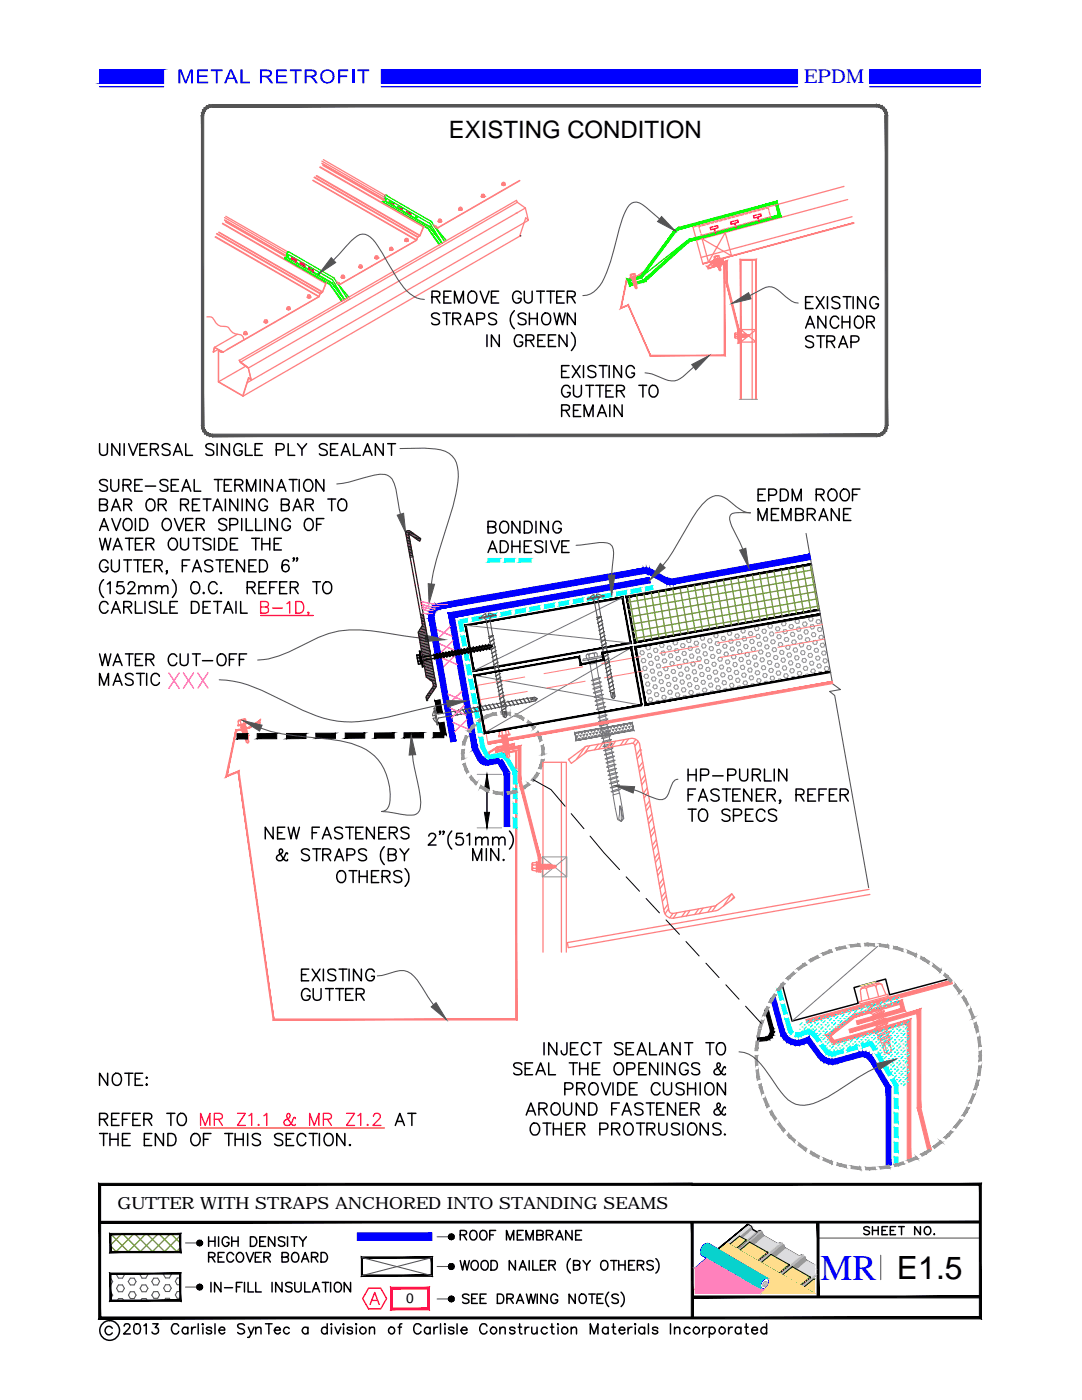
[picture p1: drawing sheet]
<svg xmlns="http://www.w3.org/2000/svg" width="216mm" height="279mm" viewBox="0 0 216 279" stroke-linecap="round" stroke-linejoin="round" font-family="sans-serif">
<defs><g id="words">
<text font-size="7.2" fill="#00f" x="163.7" y="255.4">MR</text>
<text font-size="6.4" x="179" y="255.2">E1.5</text>
<text font-size="4.8" x="89.5" y="27.5">EXISTING CONDITION</text>
<text font-size="3.8" fill="#00f" x="160.4" y="16.6">EPDM</text>
<text font-size="3.3" x="23.4" y="241.3">GUTTER WITH STRAPS ANCHORED INTO STANDING SEAMS</text>
<text font-size="2.8" x="81" y="260.1">0</text>
</g></defs>
<!-- layer: EXISTING STEEL -->
<path d="M51 144.8l.2 .1 .5-.7zM51.7 144.2l.2 .1-.7 .6zM51.7 144.1l.2 .2zM51.9 143.7v.6l-.2-.2zM49.7 145.4l2-1.3 .2-.4zM49.6 145.1l2.3-1.4-2.2 1.7zM47.2 145.9l2.5-.5-.1-.3zM47 145.7l2.6-.6-2.4 .8zM47 145.7l-1.6 9 1.8-8.8zM47 145.7l-1.6 9-.4 .4zM45.4 154.7l-.4 .4 2.7-1.3zM45 155.1l2.7-1.3-.2 .3zM47.7 153.8l-.2 .3 7.2 49.3zM47.5 154.1l7.2 49.3-.2 .2zM54.7 203.4l-.2 .2 48.4-.2zM54.5 203.6l48.4-.2 .2 .2zM102.9 150v53.4l.2 .2zM102.9 150l.2-.2v53.8zM97.6 150.9l5.3-.9 .2-.2zM97.8 150.7l5.3-.9-5.5 1.1zM97.3 150.2l.3 .7 .2-.2zM97.3 150.2l.3 .1 .2 .4zM97.3 150.2l.3 .1 1.7-1.3zM97.6 150.3l1.7-1.3 .1 .3zM99.3 149l.1 .3 3.2-.9zM99.4 149.3l3.2-.9-.1 .3zM102.6 148.4l-.1 .3 .3 .5zM102.5 148.7l.3 .5-.3-.2zM99.4 149.7l3.4-.5-.3-.2zM99.4 149.5l3.1-.5-3.1 .7z" fill="#ff7f7f" stroke="#ff7f7f" stroke-width=".2"/>
<g fill="none" stroke="#ff7f7f" stroke-width=".25">
<path d="M47.5 144.7l1.9-.5v.1l-1.9 .6zM47.5 144l.1 .7M47.6 143.9h.4M47.6 143.9v.1M47.9 144.8l.2 .1M47.9 143.9l.2 .7M48 143.7l-.1 .2M48.1 144.9h.1M48.1 144.9l.2 .2M48.4 143.7h-.4M48.4 143.6l.2 .1M48.4 145.6v.1"/>
<path d="M48.4 144.8l-.3 .1M48.5 145.9h-.1M48.5 146.1l.1 .1M48.6 143.7l.1 .7M48.6 145.2h.1M48.6 144.7l-.4 .1M48.7 146.7v.1M48.7 143.5l-.1 .2M48.7 144.7l-.6 .3M48.7 144.7v.2l-.5 .2M48.7 144.7l-.5 .3M48.8 144.8h.1"/>
<path d="M48.8 144.8h.2l-.9 .4 .3 .2 .4-.3 .2-.3M48.8 143.5l-.1 .1M48.8 145l-.5 .3M48.9 145.1h.2l-1 .4 .3 .1M48.9 147.3h.1M48.9 143.5l.1 .1M48.9 143.5h-.1M48.9 145.3l-.5 .3M48.9 143.5h-.2l-1.1 .4M48.9 144.5l-.1 .2-.7 .2M49 145.4l-.6 .4M49 145.4h.2l-1 .4 .3 .1 .7-.3"/>
<path d="M49 143.6l.3 .7M49.1 145.9l-.6 .3M49.1 145.8l-.6 .3M49.1 145.9h.2l-.9 .4 .3 .2M49.1 145.1a.73 .73 0 0 1-.7 .6M49.2 145.6l-.9 .4 .2 .1M49.2 146.2l-.6 .3M49.2 146.1l-.6 .3M49.2 146.2h.2l-.9 .4 .2 .1M49.2 145.4l-.2 .3M49.2 147.6h-.2h.2M49.2 145.6l-.1 .3"/>
<path d="M49.2 147.6l-.1 .1M49.2 146.4l-.5 .3M49.2 146.5h.3l-.2 .3M49.2 146.5l-.5 .3M49.3 145.9l-.1 .3M49.3 146.8l-.6 .3M49.3 146.7l-.5 .3M49.3 147.5l.2-.1-.1 .1M49.3 146.8h.2M49.4 146.5l-.8 .4 .2 .2M49.4 146.2l-.2 .3M49.4 147.1l-.5 .2"/>
<path d="M49.4 147l-.5 .3M49.5 146.8l-.8 .3 .2 .2M49.5 147.3l-.5 .3M49.5 147.6h.1M49.5 147.1l-.6 .3M49.5 146.8h.1M49.5 146.8l-.1 .3h.1l.1 .9-.1 .3-.3-.1-.3-.9M49.6 148.1l-.1-.4-.2-.2a.58 .58 0 0 0 .2 .8"/>
</g>
<!-- layer: 0 -->
<g fill="#000" stroke="#000" stroke-width=".2">
<path d="M47.3 146.4v1.1l2.1-1.1zM47.3 147.5l2.1-1.1v1.1z"/>
<path d="M51.3 146.4v1l3.9-1zM51.3 147.4l3.9-1v1z"/>
<path d="M57.2 146.4v1l3.9-1zM57.2 147.4l3.9-1v1z"/>
<path d="M63 146.3v1.1l3.9-1.1zM63 147.4l3.9-1.1v1z"/>
<path d="M68.9 146.3v1l3.9-1zM68.9 147.3l3.9-1v1z"/>
<path d="M74.7 146.3v1l3.9-1.1zM74.7 147.3l3.9-1.1 .1 1.1z"/>
<path d="M80.6 146.2v1.1l3.9-1.1zM80.6 147.3l3.9-1.1v1.1z"/>
<path d="M86.5 146.2v1l2-1zM86.5 147.2l2-1v1z"/>
<path d="M86.8 139.9l.4 2.5 1.1-.2zM86.8 139.9l1-.2 .5 2.5z"/>
<path d="M87.6 144.3l.4 2.5 1-.2zM87.6 144.3l1-.2 .4 2.5z"/>
</g>
<path d="M87.8 139.7l-1 .2M88.5 146.2v1" fill="none" stroke="#000" stroke-width=".2"/>
<!-- layer: SOLID -->
<g fill="#00f" stroke="#00f" stroke-width=".2">
<path d="M76.1 13.9v2.7l83-2.7zM76.1 16.6l83-2.7v2.7z"/>
<path d="M173.5 13.9v2.7l22.1-2.7zM173.5 16.6l22.1-2.7v2.7z"/>
<path d="M19.9 13.9v2.7l12.8-2.7zM19.9 16.6l12.8-2.7v2.7z"/>
</g>
<path d="M19.9 17.3h12.8M76.1 17.3h83M173.5 17.3h22.1" fill="none" stroke="#00f" stroke-width=".25"/>
<!-- layer: 0 -->
<g fill="#00f">
<path d="M35.6 13.9h.6l.9 2.3 .8-2.3h.6v2.7h-.4v-2.3l-.9 2.3h-.3l-.9-2.3v2.3h-.4z"/>
<path d="M39.3 13.9h2.2v.3h-1.8v.9h1.7v.3h-1.7v.9h1.8v.3h-2.2z"/>
<path d="M42.1 13.9h2.3v.3h-1v2.4h-.3v-2.4h-1z"/>
<path d="M48 13.9h.4v2.4h1.5v.3h-1.9z"/>
<path d="M55.1 13.9h2.1v.3h-1.7v.9h1.6v.3h-1.6v.9h1.8v.3h-2.2z"/>
<path d="M57.8 13.9h2.4v.3h-1v2.4h-.4v-2.4h-1z"/>
<path d="M67.5 13.9h2v.3h-1.6v.9h1.4v.3h-1.4v1.2h-.4z"/>
<path d="M45.9 13.9h.4l1.2 2.7h-.5l-.3-.8h-1.3l-.3 .8h-.4zM46.1 14.2l-.5 1.3h1z"/>
<path d="M51.9 13.9h1.8l.5 .3 .1 .3-.1 .5-.2 .2-.6 .2 .5 .4 .6 .8h-.5l-.5-.8-.6-.4h-.6v1.2h-.4zM52.3 14.2v.9h1.3l.3-.3-.1-.4-.3-.2z"/>
<path d="M60.8 13.9h1.8l.5 .3 .1 .4-.1 .4-.1 .2-.6 .2 .5 .4 .5 .8h-.4l-.6-.8-.5-.4h-.7v1.2h-.4zM61.2 14.2v.9h1.3l.3-.3v-.4l-.3-.2z"/>
<path d="M63.9 15.3a1.45 1.45 0 0 1 2.9 0 1.45 1.45 0 0 1-2.9 0zM64.3 15.3a1.08 1.08 0 0 0 2.1 0 1.08 1.08 0 0 0-2.1 0z"/>
</g>
<path d="M70.5 13.9v2.7" fill="none" stroke="#00f" stroke-width=".42"/>
<path d="M71.3 13.9h2.4v.3h-1v2.4h-.4v-2.4h-1z" fill="#00f"/>
<g fill="none" stroke="#000" stroke-width=".3">
<path d="M97.2 154.5v10.7M189.4 195.4l-11.9 3.1-.8-3.1-6.3 1.7 .9 3.1-13.3 3.6-1.9-7.3M19.9 243.9v-7.6v7.6h118.2M72.2 251h14v3.6h-14zM173.5 245.1a.65 .65 0 0 0-1.1 .1l.1 .2 .9 .4 .1 .4a.72 .72 0 0 1-1.1 0M174.1 244.8v1.6M174.1 245.6h1.1M175.2 244.8v1.6M176 245.6h.7M177.1 244.8h-1.1v1.6h1.1M177.6 245.6h.7M178.7 244.8h-1.1v1.6h1.1"/>
<path d="M179.3 244.8h1.1M179.9 244.8v1.6M183.7 244.8v1.6l-1.2-1.6v1.6M184.6 245.1a.76 .76 0 0 1 1.1 .1 .76 .76 0 0 1-.3 1.1 .77 .77 0 0 1-.9-.3 .77 .77 0 0 1 .1-.9zM186.4 246.2l-.1 .1h.2M22.4 265.1a.8 .8 0 0 0-1.2-.2 .8 .8 0 0 0 0 1.2 .8 .8 0 0 0 1.2-.1M24.8 264.7l.1-.4h.8a.46 .46 0 0 1 .1 .7l-1.1 1.2h1.3M27 264.3a.64 .64 0 0 1 .9 .3 1.03 1.03 0 0 1-.6 1.6l-.3-.1a1.52 1.52 0 0 1 0-1.8zM28.7 264.6l.5-.4v2M30.5 264.2h1.1l-.6 .8a.67 .67 0 0 1 .5 1 .67 .67 0 0 1-1.2-.2M35.7 264.7a.74 .74 0 0 0-.9-.5 .74 .74 0 0 0-.6 .8v.5a.74 .74 0 0 0 .6 .7 .74 .74 0 0 0 .9-.5M37.5 265.2a.64 .64 0 0 0-1-.1 .64 .64 0 0 0 0 .9 .64 .64 0 0 0 1-.1"/>
<path d="M37.5 264.9v1.3M38.2 264.9v1.3M39 264.9a.65 .65 0 0 0-.8 .6M39.6 264.2v2M40.4 264.3h.2l-.1 .1zM40.5 264.9v1.3M42.2 265.2a.6 .6 0 0 0-1 0l.3 .3 .6 .1 .1 .3a.6 .6 0 0 1-1 0M42.9 264.2v2M43.7 265.5h1.1a.62 .62 0 0 0-.8-.6 .62 .62 0 0 0-.2 1 .6 .6 0 0 0 1 0M48.8 264.5a.76 .76 0 0 0-.7-.3 .76 .76 0 0 0-.7 .5l.4 .4 .8 .2 .2 .6a.89 .89 0 0 1-1.4 0M49.5 264.9l.6 1.3 .6-1.3M50.1 266.2l-.4 .7h-.3"/>
<path d="M51 265.2l.5-.3 .5 .1 .1 1.2M51 264.9v1.3M53 264.2h1.3M53.7 264.2v2M54.8 265.5h1.1a.64 .64 0 0 0-1-.5 .64 .64 0 0 0 .1 1.1 .57 .57 0 0 0 .9-.2M57.7 265.2a.64 .64 0 0 0-.9-.1 .64 .64 0 0 0 0 .9 .64 .64 0 0 0 .9-.1M61.4 265.2a.64 .64 0 0 0-.9-.1 .64 .64 0 0 0 0 .9 .64 .64 0 0 0 .9-.1M61.4 264.9v1.3M65.3 265.2a.64 .64 0 0 0-.9-.1 .64 .64 0 0 0 0 .9 .64 .64 0 0 0 .9-.1M65.3 264.2v2M66.1 264.2v.2zM66.1 264.9v1.3"/>
<path d="M66.9 264.9l.5 1.3 .6-1.3M68.6 264.2v.2zM68.6 264.9v1.3M70.3 265.2a.6 .6 0 0 0-1 0l.3 .3 .6 .1 .1 .3a.6 .6 0 0 1-1 0M71 264.3h.2l-.1 .1zM71.1 264.9v1.3M73.7 265.2l.5-.3 .4 .1 .1 1.2M73.7 264.9v1.3M79.4 264.9h.7M80.2 264.2l-.4 .1-.1 .3v1.6M84 264.7a.74 .74 0 0 0-.8-.5 .74 .74 0 0 0-.6 .8 .92 .92 0 0 0 .9 1.2l.5-.5M85.8 265.2a.64 .64 0 0 0-.9-.1 .64 .64 0 0 0 0 .9 .64 .64 0 0 0 .9-.1"/>
<path d="M85.8 264.9v1.3M86.6 264.9v1.3M87.3 264.9a.64 .64 0 0 0-.7 .6M87.9 264.2v2M88.8 264.2v.2zM88.8 264.9v1.3M90.6 265.2a.6 .6 0 0 0-1.1 0l.3 .3 .7 .1 .1 .3a.6 .6 0 0 1-1.1 0M91.2 264.2v2M92 265.5h1.2a.64 .64 0 0 0-1-.5 .64 .64 0 0 0 .1 1.1 .59 .59 0 0 0 .9-.2M97.2 264.7a.74 .74 0 0 0-.9-.5 .74 .74 0 0 0-.6 .8v.5a.74 .74 0 0 0 .6 .7 .74 .74 0 0 0 .9-.5M99.8 265.2l.5-.3 .4 .1 .1 1.2M99.8 264.9v1.3"/>
<path d="M102.8 265.2a.61 .61 0 0 0-1.1 0l.3 .3 .6 .1 .2 .3a.61 .61 0 0 1-1.1 0M103.4 264.9h.7M103.7 264.2v1.6l.1 .3 .4 .1M104.8 264.9v1.3M105.6 264.9a.64 .64 0 0 0-.8 .6M106.1 264.9v.9l.1 .3 .5 .1 .5-.4M107.2 264.9v1.3M109.2 265.2a.66 .66 0 0 0-1-.1 .66 .66 0 0 0 0 .9 .66 .66 0 0 0 1-.1M109.8 264.9h.7M110.1 264.2v1.6l.1 .3 .4 .1M111.3 264.3h.1v.1zM111.4 264.9v1.3"/>
<path d="M114 265.2l.4-.3 .5 .1 .1 1.2M114 264.9v1.3M117.8 266.2v-2l.7 2 .8-2v2M121.3 265.2a.64 .64 0 0 0-.9-.1 .64 .64 0 0 0 0 .9 .64 .64 0 0 0 .9-.1M121.3 264.9v1.3M122.1 264.9h.7M122.4 264.2v1.6l.1 .3 .4 .1M123.5 265.5h1.2a.62 .62 0 0 0-.9-.6 .62 .62 0 0 0-.2 1 .6 .6 0 0 0 1.1 0M125.3 264.9v1.3M126.1 264.9a.65 .65 0 0 0-.8 .6M126.6 264.3h.2v.1zM126.8 264.9v1.3"/>
<path d="M128.6 265.2a.66 .66 0 0 0-.9-.1 .66 .66 0 0 0 0 .9 .66 .66 0 0 0 .9-.1M128.6 264.9v1.3M129.4 264.2v2M131.2 265.2a.61 .61 0 0 0-1 0l.2 .3 .7 .1 .1 .3a.61 .61 0 0 1-1 0M133.8 264.2v2M134.6 265.2l.5-.3 .5 .1 .1 1.2M134.6 264.9v1.3M137.7 265.2a.66 .66 0 0 0-1-.1 .66 .66 0 0 0 0 .9 .66 .66 0 0 0 1-.1M140.2 264.9v1.3M141 264.9a.65 .65 0 0 0-.8 .6M141.5 265.2a.66 .66 0 0 1 1-.1 .66 .66 0 0 1 0 .9 .66 .66 0 0 1-1-.1M141.5 264.9v2"/>
<path d="M145.4 264.9v1.3M146.1 264.9a.64 .64 0 0 0-.7 .6M147.8 265.2a.64 .64 0 0 0-.9-.1 .64 .64 0 0 0 0 .9 .64 .64 0 0 0 .9-.1M147.8 264.9v1.3M148.6 264.9h.7M148.9 264.2v1.6l.1 .3 .4 .1M150 265.5h1.1a.62 .62 0 0 0-.8-.6 .62 .62 0 0 0-.2 1 .6 .6 0 0 0 1 0M153 265.2a.64 .64 0 0 0-1-.1 .64 .64 0 0 0 0 .9 .64 .64 0 0 0 1-.1M153 264.2v2"/>
<circle cx="21.9" cy="265.5" r="1.97"/>
<circle cx="72.4" cy="265.5" r=".67"/>
<circle cx="78.1" cy="265.5" r=".67"/>
<circle cx="98.5" cy="265.5" r=".66"/>
<circle cx="112.7" cy="265.5" r=".67"/>
<circle cx="139" cy="265.5" r=".66"/>
<circle cx="144.1" cy="265.5" r=".67"/>
</g>
<!-- layer: BORDER -->
<path d="M163.2 247.1h32.4M175.7 250.5v4.9" fill="none" stroke="#545454" stroke-width=".21"/>
<!-- layer: NOTES -->
<g fill="none" stroke="#000" stroke-width=".3">
<path d="M137.3 153.5v2.4M137.3 154.6h1.6M137.3 158.6h.9M138.8 157.5h-1.5v2.4M138.9 153.5v2.4M139.4 159.9l.9-2.4 .9 2.4M139.7 159.1h1.2M139.8 154.7l1.4-.1a.64 .64 0 0 0 .2-.7 .64 .64 0 0 0-.5-.4h-1.1v2.4M142.2 154.8h2.1M143.5 157.8a1.06 1.06 0 0 0-1.6 0v.3a1.24 1.24 0 0 0 1.1 .6 .58 .58 0 0 1 .5 .5 .58 .58 0 0 1-.2 .6 1.13 1.13 0 0 1-1.4-.3M144.2 157.5h1.6M145 157.5v2.4"/>
<path d="M145.2 154.7h1a.61 .61 0 0 0 .6-.6 .61 .61 0 0 0-.6-.6h-1v2.4M146.2 158.6h1M147.6 153.5v1.7a.82 .82 0 0 0 .8 .7 .82 .82 0 0 0 .8-.7v-1.7M147.7 157.5h-1.5v2.4h1.5M150 157.5v2.4l-1.6-2.4v2.4M150.1 154.6h1a.65 .65 0 0 0 .6-.7l-.2-.3-1.4-.1v2.4M150.9 154.6l.8 1.3M150.9 158.6h1M152.4 157.5h-1.5v2.4h1.5M152.5 153.5v2.4h1.4M153.1 158.6h1a.59 .59 0 0 0 .6-.7l-.2-.3-.4-.1h-1v2.4M153.9 158.6l.8 1.3"/>
<path d="M154.5 153.5v2.4M155.8 159.8l-.2 .1-.1-.1h.3v.2l-.3 .3M157 153.5v2.4l-1.6-2.4v2.4M158.8 158.6l1.4-.1a.61 .61 0 0 0 0-.9l-1.4-.1v2.4M159.7 158.6l.7 1.3M161.2 158.6h1M162.7 157.5h-1.5v2.4h1.5M163.4 158.6h.9M164.9 157.5h-1.5v2.4M165.5 158.6h.9M167 157.5h-1.5v2.4h1.5M167.7 158.6l1.3-.1a.55 .55 0 0 0 0-.9l-1.3-.1v2.4"/>
<path d="M168.5 158.6l.8 1.3M137.3 161.5h1.6M138.1 161.5v2.4M139.6 161.8a.89 .89 0 0 1 1-.3 .89 .89 0 0 1 .6 .9 1.04 1.04 0 0 1-.2 1.2 1.04 1.04 0 0 1-1.2 .2 1.58 1.58 0 0 1-.2-2zM145.6 161.8a.88 .88 0 0 0-.8-.4 .88 .88 0 0 0-.7 .6l.2 .4 .9 .4a.59 .59 0 0 1 .4 .8 1.02 1.02 0 0 1-1.5 0M146.4 162.8h1a.64 .64 0 0 0 .6-.7 .64 .64 0 0 0-.6-.6h-1v2.4M148.8 162.6h.9M150.3 161.5h-1.5v2.4h1.5M152.6 162a.88 .88 0 0 0-1-.5 .88 .88 0 0 0-.7 .9 1.03 1.03 0 0 0 .2 1.2 1.03 1.03 0 0 0 1.2 .2l.3-.5M155 161.8a.91 .91 0 0 0-1.7 .2l.3 .4 .9 .4a.56 .56 0 0 1 .4 .4 .56 .56 0 0 1-.2 .6 1.05 1.05 0 0 1-1.4-.2M21.5 214.2v2.4l-1.6-2.4v2.4M22.6 214.5a.89 .89 0 0 1 1-.3 .89 .89 0 0 1 .6 .9 1.03 1.03 0 0 1-.2 1.2 1.03 1.03 0 0 1-1.1 .2 1.51 1.51 0 0 1-.3-2z"/>
<path d="M24.9 214.2h1.6M25.7 214.2v2.4M27 215.3h.9M28.5 214.2h-1.5v2.4h1.5M29.1 215.1l.2-.1 .1 .1zM29.1 216.5l.2-.1 .1 .1-.1 .1zM104.1 212.5a.91 .91 0 0 0-1.6 .2l.5 .4a1.24 1.24 0 0 1 1.1 .7v.4a1.08 1.08 0 0 1-1.6 0M104.8 213.3h.9M106.3 212.1h-1.5v2.4h1.5M106.9 214.5l1-2.4 .9 2.4M107.3 213.7h1.2M108.6 208.1v2.4"/>
<path d="M109.5 212.1v2.4h1.3M111.1 208.1v2.4l-1.6-2.4v2.4M112.7 217.4h1a.64 .64 0 0 0 .6-.7 .64 .64 0 0 0-.6-.6h-1v2.4M113.1 208.1l-.1 2.2a.54 .54 0 0 1-.9 0l-.1-.6M113.6 212.1h1.6M113.8 209.2h.9M114.4 212.1v2.4M115.1 217.2h1.4a.61 .61 0 0 0 0-1l-1.4-.1v2.4M115.3 208.1h-1.5v2.4h1.5M115.7 213.3h1.6M115.7 212.1v2.4M115.9 217.2l.8 1.3"/>
<path d="M117.3 212.1v2.4M117.7 208.6a.9 .9 0 0 0-1-.5 .9 .9 0 0 0-.7 .9 1.07 1.07 0 0 0 .2 1.2 1.07 1.07 0 0 0 1.2 .2l.3-.5M117.7 216.4a.9 .9 0 0 1 1.1-.3 .9 .9 0 0 1 .6 .9 1.06 1.06 0 0 1-.3 1.2 1.06 1.06 0 0 1-1.1 .2 1.45 1.45 0 0 1-.3-2zM118.2 213.3h.9M118.4 208.1h1.6M119.2 208.1v2.4M119.7 212.1h-1.5v2.4h1.5M120 216.1l.9 2.4 .9-2.4M122.3 216.1v2.4M123 212.2a1.16 1.16 0 0 1 1.3 .5 1.16 1.16 0 0 1-.2 1.5 .89 .89 0 0 1-1 .3 .89 .89 0 0 1-.6-.9 1.55 1.55 0 0 1 .5-1.4zM123.2 216.1a1.3 1.3 0 0 1 1.6 .7 1.3 1.3 0 0 1-.4 1.6l-1.2 .1zM124.3 208.4a1.08 1.08 0 0 0-1.6 0 .61 .61 0 0 0 .4 .7l.7 .3a.65 .65 0 0 1 .5 .8 1.08 1.08 0 0 1-1.6 0"/>
<path d="M124.9 209.2h1M125.1 213.3h1a.61 .61 0 0 0 .6-.6 .61 .61 0 0 0-.6-.6h-1v2.4M125.6 217.2h.9M126.4 208.1h-1.5v2.4h1.5M127.1 210.5l.9-2.4 1 2.4M127.1 216.1h-1.5v2.4h1.5M127.5 209.7h1.1M127.5 213.3h.9M129 212.1h-1.5v2.4h1.5M129.6 208.1v2.4h1.4M131.2 212.1v2.4l-1.6-2.4v2.4M131.6 210.5l.9-2.4 .9 2.4"/>
<path d="M131.7 216.7a.89 .89 0 0 0-1-.6 .89 .89 0 0 0-.7 .9 1.06 1.06 0 0 0 .2 1.2 1.06 1.06 0 0 0 1.2 .2l.3-.4M131.9 209.7h1.2M132.2 212.1v2.4M132.4 216.1v1.7a.81 .81 0 0 0 .8 .7 .81 .81 0 0 0 .8-.7v-1.7M134.7 212.1v2.4l-1.6-2.4v2.4M135.7 208.1v2.4l-1.6-2.4v2.4M136.5 216.4a.87 .87 0 0 0-.9-.3 .87 .87 0 0 0-.7 .6l.5 .5 .7 .2a.59 .59 0 0 1 .4 .8 1.02 1.02 0 0 1-1.6 0M136.6 208.1h1.6M137.2 217.2h1.6M137.2 216.1v2.4M137.3 212.7a.87 .87 0 0 0-1-.6 .87 .87 0 0 0-.7 .9 1.06 1.06 0 0 0 .2 1.2 1.06 1.06 0 0 0 1.2 .2l.2-.2 .1-.6h-.5M137.4 208.1v2.4"/>
<path d="M138.8 216.1v2.4M139.6 212.5a.88 .88 0 0 0-.9-.4 .88 .88 0 0 0-.7 .6l.4 .4 .8 .2a.58 .58 0 0 1 .4 .7 .58 .58 0 0 1-.6 .5l-.8-.1-.2-.2M139.7 216.1v2.4M140.9 216.4a.89 .89 0 0 1 1-.3 .89 .89 0 0 1 .6 .9 1.03 1.03 0 0 1-.2 1.2 1.03 1.03 0 0 1-1.2 .2 1.51 1.51 0 0 1-.2-2zM140.9 208.1h1.6M141.7 208.1v2.4M143.1 208.4a.89 .89 0 0 1 1-.3 .89 .89 0 0 1 .7 .9 1.04 1.04 0 0 1-.2 1.2 1.04 1.04 0 0 1-1.2 .2 1.51 1.51 0 0 1-.3-2zM144.8 213.1l-.3-.2-.2 .4a1.3 1.3 0 0 1-1.4 1.2 .57 .57 0 0 1-.4-.4 .57 .57 0 0 1 .2-.6l.8-.5a.48 .48 0 0 0 .2-.5 .48 .48 0 0 0-.3-.4l-.3 .1a.98 .98 0 0 0 .3 1.1l.8 1.1 .4 .1 .2-.2M144.8 216.1v2.4l-1.7-2.4v2.4M19.9 223.4h1a.65 .65 0 0 0 .6-.7l-.2-.4-.4-.1h-1v2.4M19.9 226.2h1.6M20.7 223.4l.8 1.2"/>
<path d="M20.7 226.2v2.4M21.9 226.2v2.4M21.9 227.4h1.7M22.3 223.4h.9M23.6 226.2v2.4M23.8 222.2h-1.5v2.4h1.5M24.4 223.4h1M24.4 227.4h1M26 222.2h-1.6v2.4M26 226.2h-1.6v2.4h1.6M26.5 223.4h.9M28 222.2h-1.5v2.4h1.5"/>
<path d="M28.7 223.4l1.4-.1a.59 .59 0 0 0 0-1l-1.4-.1v2.4M28.8 227.4h.9M29.5 223.4l.8 1.2M30.3 226.2h-1.5v2.4h1.5M32.6 226.2v2.4l-1.6-2.4v2.4M33.3 222.2h1.6M33.5 226.2h.8a1.29 1.29 0 0 1 .8 1.2 1.29 1.29 0 0 1-.8 1.2h-.8zM34.1 222.2v2.4M35.8 222.3l.2-.1a1.2 1.2 0 0 1 1.1 1.9 .87 .87 0 0 1-1 .5 .87 .87 0 0 1-.7-.9 1.42 1.42 0 0 1 .4-1.4zM38.3 226.6a.9 .9 0 0 1 1.1-.3 .9 .9 0 0 1 .5 .8 1.06 1.06 0 0 1-.2 1.2 1.06 1.06 0 0 1-1.2 .2 1.45 1.45 0 0 1-.2-1.9zM40.6 227.4h.9M42.1 226.2h-1.5v2.4"/>
<path d="M44.8 226.2h1.7M45.6 226.2v2.4M46.9 227.4h1.6M46.9 226.2v2.4M48.5 226.2v2.4M49.4 226.2v2.4M52 226.6a1.08 1.08 0 0 0-1.7 0l.2 .4 .3 .3a1.24 1.24 0 0 1 1.2 .7v.3a1.08 1.08 0 0 1-1.7 0M56.4 226.6a1.06 1.06 0 0 0-1.6 0v.2l.2 .3 1 .4a.59 .59 0 0 1 .4 .8 1.06 1.06 0 0 1-1.6 0M57.1 227.4h.9M58.6 226.2h-1.5v2.4h1.5M61 226.8a.89 .89 0 0 0-1-.6 .89 .89 0 0 0-.7 .9 1.03 1.03 0 0 0 .2 1.2 1.03 1.03 0 0 0 1.1 .2l.4-.5M61.7 226.2h1.6"/>
<path d="M62.5 226.2v2.4M63.7 226.2v2.4M64.9 226.6l.2-.3a.89 .89 0 0 1 1.4 .8 1.03 1.03 0 0 1-.2 1.2 1.03 1.03 0 0 1-1.2 .2 1.45 1.45 0 0 1-.2-1.9zM68.8 226.2v2.4l-1.6-2.4v2.4M69.8 228.4l-.1 .1 .1 .1 .1-.1M78.9 224.6l.9-2.4 .9 2.4M79.2 223.8h1.2M81.4 222.2h1.6M82.2 222.2v2.4M105 222.5l.9-2.4 1 2.4M105.3 221.7h1.2M106.3 224.2a1.16 1.16 0 0 1 1.3 .5 1.16 1.16 0 0 1-.2 1.5 .89 .89 0 0 1-1 .3 .89 .89 0 0 1-.6-.9 1.55 1.55 0 0 1 .5-1.4z"/>
<path d="M107.5 221.3l1.4-.2a.51 .51 0 0 0 0-.9l-1.4-.1v2.4M108.3 221.3l.8 1.2M108.3 224.1h1.7M109.1 224.1v2.4M110.2 220.5a.89 .89 0 0 1 1-.4 .89 .89 0 0 1 .6 1 1.03 1.03 0 0 1-.2 1.1 1.03 1.03 0 0 1-1.2 .2 1.51 1.51 0 0 1-.2-1.9zM110.4 224.1v2.4M110.4 225.3h1.6M112 224.1v2.4M112.5 220.1v1.8a.81 .81 0 0 0 .8 .6 .81 .81 0 0 0 .8-.6v-1.8M112.9 225.3h.9M114.4 224.1h-1.5v2.4h1.5M115.1 225.3l1.4-.1a.59 .59 0 0 0 0-1l-1.4-.1v2.4"/>
<path d="M115.9 225.3l.8 1.2M116.6 220.1v2.4l-1.6-2.4v2.4M117.5 220.1h.8a1.29 1.29 0 0 1 .8 1.2 1.29 1.29 0 0 1-.8 1.2h-.8zM119.7 225.4l1.3-.1 .3-.4v-.3l-.3-.4-1.3-.1v2.4M122.1 225.3l1.4-.1a.59 .59 0 0 0 0-1l-1.4-.1v2.4M122.1 221.3h.9M122.9 225.3l.8 1.2M123.6 220.1h-1.5v2.4M124.1 222.5l1-2.4 .9 2.4M124.5 221.7h1.1M124.9 224.2a1.16 1.16 0 0 1 1.4 .5 1.16 1.16 0 0 1-.2 1.5 .89 .89 0 0 1-1 .3 .89 .89 0 0 1-.6-.9 1.55 1.55 0 0 1 .4-1.4zM127 224.1h1.6"/>
<path d="M127.8 224.1v2.4M128.3 220.5a.91 .91 0 0 0-1.6 .2l.2 .4 .9 .3a.56 .56 0 0 1 .5 .4 .56 .56 0 0 1-.3 .6 1.05 1.05 0 0 1-1.3-.2M129 220.1h1.6M129.1 225.3l1.3-.1a.59 .59 0 0 0 0-1l-1.3-.1v2.4M129.8 220.1v2.4M129.9 225.3l.8 1.2M131 221.3h.9M131.5 224.1v1.7a.82 .82 0 0 0 .8 .7 .82 .82 0 0 0 .8-.7v-1.7M132.5 220.1h-1.5v2.4h1.5M134.8 220.1v2.4l-1.6-2.4v2.4M135.6 224.5a.91 .91 0 0 0-1.6 .2l.5 .5a1.24 1.24 0 0 1 1.1 .6v.4a1.08 1.08 0 0 1-1.6 0M135.7 221.3h.9"/>
<path d="M136.3 224.1v2.4M137.2 220.1h-1.5v2.4h1.5M137.6 224.2a1.16 1.16 0 0 1 1.4 .5 1.16 1.16 0 0 1-.2 1.5 .87 .87 0 0 1-1 .3 .87 .87 0 0 1-.6-.9 1.42 1.42 0 0 1 .4-1.4zM137.9 221.3l1.3-.2a.51 .51 0 0 0 0-.9l-1.3-.1v2.4M138.7 221.3l.8 1.2M141.3 224.1v2.4l-1.6-2.4v2.4M143.9 224.5a.91 .91 0 0 0-1.6 .2v.2l.4 .3 .7 .2a.61 .61 0 0 1 .2 1 1.13 1.13 0 0 1-1.3-.2M144.6 226.3v.2l.2-.1M144.8 221.1l-.3-.2-.2 .4a1.15 1.15 0 0 1-1.6 1.1 .59 .59 0 0 1 0-.9l.8-.4a.51 .51 0 0 0 .2-.5 .51 .51 0 0 0-.3-.5l-.3 .1a.98 .98 0 0 0 .3 1.2l.8 1 .4 .1 .2-.2M41.6 250.9l1.1-.1 .2-.3-.1-.3-.4-.2h-.8v1.9M41.6 246.8v1.9M41.6 247.7h1.3"/>
<path d="M42.1 255.9v1.9M42.3 250.9l.6 1M42.9 246.8v1.9M43.5 250.9h.8M43.6 246.8v1.9M44.1 255.9v1.9l-1.3-1.9v1.9M44.7 250h-1.2v1.9h1.2M44.8 257h1.6M45.7 247.3a.64 .64 0 0 0-1-.4 1.01 1.01 0 0 0-.4 1.1 1.01 1.01 0 0 0 1 .7 .7 .7 0 0 0 .4-.7h-.4M46.2 247.7h1.3M46.2 246.8v1.9M46.6 250.4a.7 .7 0 0 0-.8-.4 .7 .7 0 0 0-.5 .7 .77 .77 0 0 0 .3 1.1 .77 .77 0 0 0 1-.4"/>
<path d="M47.2 256.8h.7M47.3 250.3a.78 .78 0 0 1 1.1-.1 .78 .78 0 0 1 .2 .9 .74 .74 0 0 1-.7 .8 .74 .74 0 0 1-.8-.8zM47.5 246.8v1.9M48.3 255.9h-1.1v1.9M48.8 255.9v1.9M49.1 250l.7 1.9 .8-1.9M49.5 255.9v1.9h1.1M50 246.8h.6a1.02 1.02 0 0 1 .7 1 1.02 1.02 0 0 1-.7 .9h-.6zM50.9 250.9h.8M51 255.9v1.9h1.1M51.8 247.7h.8M52.1 250h-1.2v1.9h1.2"/>
<path d="M52.7 250.9l1-.1 .2-.5-.4-.3h-.8v1.9M53 246.8h-1.2v1.9h1.2M53.3 250.9l.6 1M54.3 255.9v1.9M54.8 246.8v1.9l-1.2-1.9v1.9M56.3 250.9l1.1-.1 .1-.3v-.3l-.4-.2h-.8v1.9h.8l.4-.2v-.5l-.1-.2-.3-.1M56.3 255.9v1.9l-1.3-1.9v1.9M56.8 247.1a.74 .74 0 0 0-1.2 .2l.1 .3 .7 .2a.45 .45 0 0 1 .4 .3 .45 .45 0 0 1-.1 .5 .8 .8 0 0 1-1.1-.2M57.4 246.8v1.9M58.1 246.8h1.3M58.3 256.2a.74 .74 0 0 0-1.3 .2l.2 .3 .9 .3a.5 .5 0 0 1 0 .8 .87 .87 0 0 1-1.1-.3M58.3 250.3a.78 .78 0 0 1 1.1-.2 .78 .78 0 0 1 .2 1 .77 .77 0 0 1-1 .7 .77 .77 0 0 1-.4-1.1z"/>
<path d="M58.7 246.8v1.9M58.8 255.9v1.4a.64 .64 0 0 0 .7 .5 .64 .64 0 0 0 .6-.5v-1.4M59.7 246.8l.7 .9 .7-.9M60.2 251.9l.7-1.9 .7 1.9M60.4 247.7v1M60.4 251.2h1M60.8 255.9v1.9h1.1M62.2 250.9h.8l.3-.2a.41 .41 0 0 0-.1-.6l-1-.1v1.9M62.3 257.8l.7-1.9 .8 1.9M62.6 257.2h.9M62.8 250.9l.6 1M64.1 250h.6a1.02 1.02 0 0 1 .7 .9 1.02 1.02 0 0 1-.7 1h-.6z"/>
<path d="M64.3 255.9h1.3M65 255.9v1.9M66 255.9v1.9M66.9 256.2a.71 .71 0 0 1 .8-.2 .71 .71 0 0 1 .4 .7 .85 .85 0 0 1-.2 .9 .85 .85 0 0 1-.9 .2l-.3-.7zM69.9 255.9v1.9l-1.2-1.9v1.9M91.8 246.5l1.1-.1 .2-.3-.1-.4-.4-.1h-.8v1.9M91.8 251.6l.5 1.9 .4-1.9 .5 1.9 .5-1.9M92.5 246.5l.6 1M93.6 258.5a.73 .73 0 0 0-1.3 .2l.2 .3 .7 .2a.43 .43 0 0 1 .4 .4 .43 .43 0 0 1-.2 .4 .86 .86 0 0 1-1.1-.1M93.9 245.8a.71 .71 0 0 1 .8-.2 .71 .71 0 0 1 .5 .7 .85 .85 0 0 1-.2 .9 .85 .85 0 0 1-.9 .2l-.4-.7zM94.1 259.2h.7M94.2 251.8a.76 .76 0 0 1 1-.1 .76 .76 0 0 1 .2 1 .72 .72 0 0 1-.7 .8 .72 .72 0 0 1-.7-.8z"/>
<path d="M95.3 258.3h-1.2v1.8h1.2M95.8 259.2h.7M95.9 245.8a.71 .71 0 0 1 .8-.2 .71 .71 0 0 1 .5 .7 .85 .85 0 0 1-.2 .9 .85 .85 0 0 1-.9 .2l-.4-.7zM96.2 251.8a.78 .78 0 0 1 1-.1 .78 .78 0 0 1 .2 1 .72 .72 0 0 1-.7 .8 .72 .72 0 0 1-.7-.8zM97 258.3h-1.2v1.8h1.2M97.7 246.5h.7M98 251.6h.6a1.02 1.02 0 0 1 .7 .9 1.02 1.02 0 0 1-.7 1h-.6zM98.9 245.6h-1.2v1.9M99.2 258.3h.7a.99 .99 0 0 1 .6 .9 .99 .99 0 0 1-.6 .9h-.7zM101.1 247.5v-1.9l.7 1.9 .7-1.9v1.9M101.1 259.2l1.1-.1 .2-.3-.1-.4-.3-.1h-.9v1.8M101.8 259.2l.6 .9"/>
<path d="M102.8 251.6v1.9l-1.2-1.9v1.9M103.2 246.5h.7M103.3 259.5h.9M103.6 253.5l.7-1.9 .7 1.9M103.9 252.8h.8M104.4 245.6h-1.2v1.9h1.2M105 247.5v-1.9l.7 1.9 .7-1.9v1.9M105 258.3l.5 1.8 .4-1.8 .5 1.8 .5-1.8M105.6 251.6v1.9M106.3 251.6v1.9h1.1M107.1 246.5l1.1-.1a.4 .4 0 0 0 .2-.4 .4 .4 0 0 0-.2-.4h-1.1v1.9h.8a.51 .51 0 0 0 .5-.5 .51 .51 0 0 0-.5-.5M107.2 258.3v1.8"/>
<path d="M107.8 252.5h.8M109 246.5l1.1-.1 .2-.5-.5-.3h-.8v1.9M109 251.6h-1.2v1.9h1.2M109.2 258.3v1.8l-1.3-1.8v1.8M109.5 252.5l1.1-.1 .2-.3-.1-.4-.3-.1h-.9v1.9M109.7 246.5l.6 1M110.2 252.5l.6 1M110.9 247.5l.7-1.9 .8 1.9M111.2 246.8h.9M111.3 258.7a.7 .7 0 0 0-.8-.4 .7 .7 0 0 0-.6 .7 .77 .77 0 0 0 .3 1 .77 .77 0 0 0 1.1-.3v-.3h-.5M113.8 251.2a1.93 1.93 0 0 0 0 2.9M114.1 245.6v1.9l-1.2-1.9v1.9"/>
<path d="M114.4 252.5l1.1-.1a.4 .4 0 0 0 .2-.4 .4 .4 0 0 0-.2-.3l-1.1-.1v1.9h.8a.51 .51 0 0 0 .5-.5 .51 .51 0 0 0-.5-.5M114.8 258.3v1.8l-1.2-1.8v1.8M114.9 246.5h.7M115.7 258.5a.86 .86 0 0 1 1.2 .2 .86 .86 0 0 1-.1 1.2 .76 .76 0 0 1-1 .1 .76 .76 0 0 1-.3-1zM116 245.6h-1.1v1.9h1.1M116.3 251.6l.8 .9 .7-.9M117.1 252.5v1M117.5 258.3h1.3M118.1 258.3v1.8M119.1 259.2h.8M120 251.8a.78 .78 0 0 1 1-.1 .78 .78 0 0 1 .3 1 .72 .72 0 0 1-.7 .8 .72 .72 0 0 1-.7-.8zM120.3 258.3h-1.2v1.8h1.2"/>
<path d="M121.5 257.9a1.93 1.93 0 0 0 0 2.9M121.8 251.6h1.3M122.5 251.6v1.9M123.4 258.5a.74 .74 0 0 0-1.3 .2l.2 .3 .7 .2a.45 .45 0 0 1 .4 .5 .45 .45 0 0 1-.4 .4h-.4l-.5-.2M123.5 252.5h1.2M123.5 251.6v1.9M123.9 257.9a1.93 1.93 0 0 1 0 2.9M124.7 251.6v1.9M125.4 252.5h.8M126.6 251.6h-1.2v1.9h1.2M127.2 252.5l1-.1a.4 .4 0 0 0 .3-.4 .4 .4 0 0 0-.3-.3l-1-.1v1.9M127.8 252.5l.7 1"/>
<path d="M130.4 251.8a.73 .73 0 0 0-1.3 .2l.2 .3 .8 .3 .3 .6a.8 .8 0 0 1-1.3 0M130.9 251.2a1.93 1.93 0 0 1 0 2.9M103.1 260.1l.7-1.8 .7 1.8"/>
</g>
<!-- layer: MEMBRANE1 -->
<g fill="#00f" stroke="#00f" stroke-width=".2">
<path d="M101.1 154.3l.1-.1 .1 .1z"/>
<path d="M71.3 247.6h14.9v-1.5zM71.3 246.1h14.9l-14.9 1.5z"/>
<path d="M100.6 154.3v10.7h1.1zM100.6 154.3h1.1v10.7z"/>
<path d="M99.2 152.1l1.5 2.4 .9-.5zM99.2 152.1l1-.6 1.4 2.5z"/>
<path d="M99.7 151.7l-.1 .2 .2-.1zM99.6 151.7v.2z"/>
<path d="M97.4 152.7l2.3-.4-.2-1.1zM97.2 151.6l2.3-.4-2.1 1.5z"/>
<path d="M95.3 151.7l1-.5-.7 .8zM96.3 151.2l-.7 .8 .8-.7zM95.6 152l.8-.7-.4 1.1zM96.4 151.3l-.4 1.1 .6-.9zM96.6 151.5l-.2 1.1-.4-.2zM96.6 151.5l-.2 1.1 .4-1.1zM96.8 151.5l.1 1.2-.5-.1zM96.8 151.5l.1 1.2 .1-1.1zM97 151.6l.4 1.1h-.5zM97 151.6l.4 1.1-.2-1.1z"/>
<path d="M94.3 149.7l1 2 1-.5zM94.3 149.7l1-.5 1 2z"/>
<path d="M94.2 149.2l1-.2-.9 .7zM94.3 149.7l1-.5-.1-.2z"/>
<path d="M89.4 122.3l4.8 26.9 1-.2zM89.4 122.3l1.3 .9 4.5 25.8zM89.4 122.3l1.3 .9 38.9-7.9zM90.7 123.2l38.9-7.9 .2 1z"/>
<path d="M85.5 123.3l4.4 24.8 1.1-.2zM85.5 123.3l1.1-.2 4.4 24.8z"/>
<path d="M87 120.6l.6-.2 .2 1.1zM87 120.6l.4 1 .4-.1zM86.4 121l.6-.4 .4 1zM86.4 121l.7 .8 .3-.2zM86.4 121l.7 .8-1.1-.3zM86 121.5l.8 .6 .3-.3zM86 121.5l.8 .6-1.1-.1zM85.7 122l1 .4 .1-.3zM85.7 122l1 .4-1.2 .3zM85.5 122.7l1.1 .1 .1-.4zM85.5 122.7l1.1 .1-1.1 .5zM85.5 123.3l1.1-.2v-.3z"/>
<path d="M87.6 120.4l.2 1.1 40.6-8.1zM87.8 121.5l40.6-8.1 .2 1.1z"/>
<path d="M129.6 113.4l.5 .3-.6 .9zM129.6 113.4l-.4 1.1 .3 .1zM129 113.3l.6 .1-.4 1.1zM129 113.3l-.1 1.1 .3 .1zM128.4 113.4l.6-.1-.1 1.1zM128.4 113.4l.2 1.1 .3-.1z"/>
<path d="M130.1 113.7l-.6 .9 3.6 .8zM129.5 114.6l3.6 .8-.5 .9z"/>
<path d="M133.1 115.4v1.2l-.5-.3zM133.1 115.4v1.2l.3-1.1zM133.4 115.5l.3 1.2-.6-.1zM133.4 115.5l.3 1.2v-1.1zM133.7 115.6l.6 1-.6 .1zM133.7 115.6l.6 1-.3-1z"/>
<path d="M134 115.6l.3 1 27.3-6zM134.3 116.6l27.3-6 .2 1.1z"/>
<path d="M153.8 199.2l2.7 6.5-1.8-6.7zM153.8 199.2l2.7 6.5-.9 .2z"/>
<path d="M155.6 205.9l.9-.2-.6 1zM156.5 205.7l-.6 1 .9-.4zM155.9 206.7l.9-.4-.4 1.1zM156.8 206.3l-.4 1.1 .7-.6zM156.4 207.4l.7-.6v1.2zM157.1 206.8v1.2l.5-.8zM157.6 207.2l.2 1.2-.7-.4zM157.6 207.2l.2 1.2 .4-.9zM158.2 207.5l.4 1.1-.8-.2zM158.2 207.5l.4 1.1 .2-1zM158.8 207.6l.7 1h-.9zM158.8 207.6l.7 1-.1-1zM159.4 207.6l.9 .8-.8 .2zM159.4 207.6l.9 .8-.3-.9z"/>
<path d="M160 207.5l.3 .9 1.1-1.5zM161.4 206.9l-.3 1.2-.8 .3zM161.4 206.9l-.3 1.2 2.8 2.3zM161.1 208.1l2.8 2.3-.7 .5z"/>
<path d="M163.2 210.9l.7-.5-.1 1.2zM163.9 210.4l-.1 1.2 .6-.8zM164.4 210.8v1.2l-.6-.4zM164.4 210.8v1.2l.5-.9zM164.9 211.1l.4 1.2-.9-.3zM164.9 211.1l.4 1.2 .2-.9zM165.5 211.4l.6 1-.8-.1zM165.5 211.4l.6 1v-1zM166.1 211.4l.9 .8-.9 .2zM166.1 211.4l.9 .8-.3-.9z"/>
<path d="M166.7 211.3l.3 .9 4.5-2.2zM167 212.2l4.5-2.2 .3 .9z"/>
<path d="M173.9 210.6l.4 .5-.8 .5zM173.9 210.6l-.7 .7 .3 .3zM173.4 210.2l.5 .4-.7 .7zM173.4 210.2l-.5 .9 .3 .2zM172.8 210l.6 .2-.5 .9zM172.8 210l-.3 .9 .4 .2zM172.1 209.9l.7 .1-.3 .9zM172.1 209.9l.1 .9 .3 .1zM171.5 210l.6-.1 .1 .9zM171.5 210l.3 .9 .4-.1z"/>
<path d="M173.5 211.6l4.3 5.3-3.5-5.8zM173.5 211.6l4.3 5.3-1 .3zM176.8 217.2l1 15.3v-15.6zM176.8 217.2l1 15.3h-1z"/>
</g>
<!-- layer: LEADERS -->
<path d="M37 248.1h2.8M37 256.9h2.8M87.2 246.8h2.9M87.2 252.8h2.9M87.2 259.2h2.9" fill="none" stroke="#545454" stroke-width=".21"/>
<!-- layer: BORDER -->
<g fill="#000" stroke="#000" stroke-width=".2">
<path d="M138.1 236.2v.3l57.7-.3zM138.1 236.5l57.7-.3-.4 .3zM195.8 236.2l-.4 .3 .4 26.7zM195.4 236.5l.4 26.7-.4-.4zM19.7 263.2h176.1l-.4-.4zM19.7 263.2l.4-.4h175.3zM19.7 236.2v27l.4-.4zM19.7 236.2l.4 .3v26.3zM19.7 236.2l.4 .3 118-.3zM20.1 236.5l118-.3v.3z"/>
<path d="M163 243.9v14.9h.4zM163 243.9h.4v14.9z"/>
<path d="M19.9 244.1h175.7v-.4zM19.9 243.7h175.7l-175.7 .4z"/>
<path d="M138.1 259h57.5v-.4zM138.1 258.6h57.5l-57.5 .4z"/>
<path d="M137.9 243.9v19.1h.4zM137.9 243.9h.4v19.1z"/>
</g>
<!-- layer: 0 -->
<g fill="#000" stroke="#000" stroke-width=".2">
<path d="M151.1 207.1l.1 .7 1.6-.8zM151.2 207.8l1.6-.8 .2 .7z"/>
<path d="M152.8 207l.7 .5-.5 .2zM152.8 207l.7 .5-.3-.6zM153.2 206.9l.8 .2-.5 .4zM153.2 206.9l.8 .2-.6-.5zM153.4 206.6h.9l-.3 .5zM153.6 206.3l-.2 .3h.9zM153.6 206.3l.8-.3-.1 .6zM153.7 205.9l-.1 .4 .8-.3zM153.7 205.9l.7-.5v.6zM153.7 205.6v.3l.7-.5z"/>
<path d="M152.6 201.6l1.1 4 .7-.2zM152.6 201.6l.7-.2 1.1 4z"/>
<path d="M21.9 246.2l.3 .2 13.9-.2zM22.2 246.4l13.9-.2-.2 .2zM36.1 246.2l-.2 .2 .2 3.6zM35.9 246.4l.2 3.6-.2-.2zM21.9 250h14.2l-.2-.2zM21.9 250l.3-.2h13.7zM21.9 246.2v3.8l.3-.2zM21.9 246.2l.3 .2v3.4z"/>
<path d="M22.2 254.3h13.7l.2-.2zM21.9 254.1h14.2l-13.9 .2zM21.9 254.1l.3 5.3v-5.1zM21.9 254.1l.3 5.3-.3 .3zM21.9 259.7l14-.3h-13.7zM21.9 259.7l14-.3 .2 .3zM35.9 254.3v5.1l.2 .3zM36.1 254.1v5.6l-.2-5.4z"/>
<path d="M39.3 248.1v.3l.5-.3zM39.3 248.4l.5-.3-.2 .5zM39.8 248.1l-.2 .5 .2 .1z"/>
<path d="M39.3 256.9v.3l.5-.3zM39.3 257.2l.5-.3-.2 .5zM39.8 256.9l-.2 .5 .2 .1z"/>
<path d="M39.6 247.6l.2 .5v-.6zM39.6 247.6l.2 .5-.5-.3zM39.3 247.8v.3h.5z"/>
<path d="M39.8 248.1v.6l.3-.1zM39.8 248.1l.6 .3-.3 .2zM39.8 248.1l.6 .3v-.3z"/>
<path d="M39.6 256.4l.2 .5v-.6zM39.6 256.4l.2 .5-.5-.3zM39.3 256.6v.3h.5z"/>
<path d="M39.8 256.9v.6l.3-.1zM39.8 256.9l.6 .3-.3 .2zM39.8 256.9l.6 .3v-.3z"/>
<path d="M39.8 248.1h.6v-.3zM40.1 247.6l.3 .2-.6 .3zM39.8 247.5v.6l.3-.5z"/>
<path d="M39.8 256.9h.6v-.3zM40.1 256.4l.3 .2-.6 .3zM39.8 256.3v.6l.3-.5z"/>
<path d="M72.1 250.9l.2 .2 14-.2zM72.3 251.1l14-.2-.3 .2zM86.3 250.9l-.3 .2 .3 3.6zM86 251.1l.3 3.6-.3-.2zM72.1 254.7h14.2l-.3-.2zM72.3 254.5h13.7l-13.9 .2zM72.1 250.9v3.8l.2-.2zM72.1 250.9l.2 .2v3.4z"/>
<path d="M89.5 246.8v.3l.6-.3zM89.5 247.1l.6-.3-.3 .5zM90.1 246.8l-.3 .5 .3 .1z"/>
<path d="M89.5 252.8v.3l.6-.3zM89.5 253.1l.6-.3-.3 .5zM90.1 252.8l-.3 .5 .3 .1z"/>
<path d="M89.5 259.2v.3l.6-.3zM89.5 259.5l.6-.3-.3 .5zM90.1 259.2l-.3 .5 .3 .1z"/>
<path d="M89.8 246.3l.3 .5v-.6zM89.8 246.3l.3 .5-.6-.3zM89.5 246.5v.3h.6z"/>
<path d="M90.1 246.8v.6l.3-.1zM90.1 246.8l.5 .3-.2 .2zM90.1 246.8l.5 .3v-.3z"/>
<path d="M89.8 252.3l.3 .5v-.6zM89.8 252.3l.3 .5-.6-.3zM89.5 252.5v.3h.6z"/>
<path d="M90.1 252.8v.6l.3-.1zM90.1 252.8l.5 .3-.2 .2zM90.1 252.8l.5 .3v-.3z"/>
<path d="M89.8 258.7l.3 .5v-.6zM89.8 258.7l.3 .5-.6-.3zM89.5 258.9v.3h.6z"/>
<path d="M90.1 259.2v.6l.3-.1zM90.1 259.2l.5 .3-.2 .2zM90.1 259.2l.5 .3v-.3z"/>
<path d="M90.1 246.8h.5v-.3zM90.4 246.3l.2 .2-.5 .3zM90.1 246.2v.6l.3-.5z"/>
<path d="M90.1 252.8h.5v-.3zM90.4 252.3l.2 .2-.5 .3zM90.1 252.2v.6l.3-.5z"/>
<path d="M90.1 259.2h.5v-.3zM90.4 258.7l.2 .2-.5 .3zM90.1 258.6v.6l.3-.5z"/>
<path d="M143.2 249.3l6-5zM143.2 249.3l6-5z"/>
</g>
<!-- layer: NOTES -->
<path d="M78.3 257.2h7l.4-.3zM77.9 256.9h7.8l-7.4 .3zM77.9 256.9l.4 4.2v-3.9zM77.9 256.9l.4 4.2-.4 .3zM78.3 261.1l-.4 .3 7.4-.3zM77.9 261.4l7.4-.3 .4 .3zM85.3 257.2v3.9l.4 .3zM85.3 257.2l.4-.3v4.5z" fill="#f00" stroke="#f00" stroke-width=".2"/>
<!-- layer: LIGHT 1 -->
<path d="M72.2 251l14 3.6M86.2 251l-14 3.6" fill="none" stroke="#545454" stroke-width=".21"/>
<!-- layer: Insulation 1 -->
<g fill="none" stroke="#7ca500" stroke-width=".25">
<path d="M125.6 119l1.6 9.1M127 118.8l1.6 9M128.5 118.5l1.6 9.1M129.9 118.3l1.6 9M131.4 118l1.5 9.1M132.8 117.8l1.6 9M134.3 117.5l1.6 9.1M135.7 117.3l1.6 9M137.1 117l1.6 9.1M138.6 116.8l1.6 9M140 116.5l1.6 9M141.4 116.3l1.7 9"/>
<path d="M142.9 116l1.6 9M144.4 115.8l1.5 9M145.8 115.5l1.6 9M147.2 115.3l1.6 9M148.7 115l1.6 9M150.1 114.8l1.6 9M151.6 114.5l1.5 9M153 114.3l1.6 9M154.4 114l1.7 9M155.9 113.8l1.6 9M157.3 113.5l1.6 9M158.8 113.3l1.6 8.9"/>
<path d="M160.2 113l1.6 9M161.7 112.8l1.6 8.9M162.2 113.7l-37 6.5M162.4 115.2l-36.9 6.5M162.7 116.6l-37 6.5M162.9 118.1l-36.9 6.5M163.2 119.5l-36.9 6.5M163.4 120.9l-36.9 6.6M22 248.6l1.3 1.3M22.1 246.3l3.6 3.6M24.2 246.3l-2.2 2.2M24.5 246.3l3.6 3.6"/>
<path d="M26.6 246.3l-3.5 3.6M26.9 246.3l3.6 3.6M29.1 246.3l-3.6 3.6M29.4 246.3l3.5 3.6M31.5 246.3l-3.6 3.6M31.8 246.3l3.6 3.6M33.9 246.3l-3.6 3.6M34.2 246.3l1.8 1.8M36 246.6l-3.3 3.3M36 249l-.8 .9"/>
</g>
<!-- layer: TEXTURE 1 -->
<g fill="none" stroke="#545454" stroke-width=".21">
<path d="M22 257.8h.1M22 256.4h.1M22 255.1h.1M22.1 257.8l.4 .7-.5 .7M22.1 255.1l.4 .7-.4 .6M23.4 254.2l-.1 .2 .3 .7h.8l.4-.7-.1-.2M23.4 259.6l.2-.4h.8l.3 .4M23.6 256.4h.8l.4 .7-.4 .7h-.8l-.3-.7zM26 257.8h.8l.3 .7-.3 .7h-.8l-.4-.7zM26 255.1h.8l.3 .7-.3 .6h-.8l-.4-.6zM28.1 259.6l.2-.4h.8l.3 .4M28.1 254.2l-.1 .2 .3 .7h.8l.4-.7-.1-.2"/>
<path d="M28.3 256.4h.8l.4 .7-.4 .7h-.8l-.3-.7zM30.7 257.8h.8l.3 .6-.3 .7h-.8l-.4-.6zM30.7 255.1h.8l.3 .6-.3 .7h-.8l-.4-.6zM32.7 254.2l-.1 .2 .4 .6h.8l.4-.6-.1-.2M32.8 259.6l.2-.5h.8l.3 .5M33 256.4h.8l.4 .7-.4 .7h-.8l-.3-.7zM36 257.8h-.6l-.4 .6 .4 .7h.6M36 255h-.6l-.4 .7 .4 .7h.6"/>
</g>
<!-- layer: BORDER -->
<path d="M163.2 258.8v-14.9v14.9" fill="none" stroke="#000" stroke-width=".3"/>
<!-- layer: DETAIL -->
<g fill="none" stroke="#000" stroke-width=".3">
<path d="M86.2 59.3l1.4-.2a.56 .56 0 0 0 0-.9l-1.4-.1v2.4M87 59.3l.8 1.2M88.6 59.3h.9M90 58.1h-1.4v2.4h1.4M93.6 58.4a.86 .86 0 0 1 1-.3 .86 .86 0 0 1 .5 .9 1.01 1.01 0 0 1-.2 1.1 1.01 1.01 0 0 1-1.1 .3 1.47 1.47 0 0 1-.2-2zM95.8 58.1l.9 2.4 .9-2.4M98.1 59.3h.8M99.5 58.1h-1.4v2.4h1.4M104 58.7a.87 .87 0 0 0-1-.6 .87 .87 0 0 0-.7 .9 1.03 1.03 0 0 0 .2 1.1 1.03 1.03 0 0 0 1.1 .3l.4-.5v-.4h-.6M104.6 58.1v1.7a.79 .79 0 0 0 .8 .7 .79 .79 0 0 0 .8-.7v-1.7M107.1 58.1h1.5M107.9 58.1v2.4"/>
<path d="M109.1 58.1h1.6M109.9 58.1v2.4M111.1 59.3h.9M112.6 58.1h-1.5v2.4h1.5M113.2 59.3l1.4-.2a.56 .56 0 0 0 0-.9l-1.4-.1v2.4M114 59.3l.8 1.2M162.2 59.2h-1.4v2.4h1.4M162.9 59.2l1.5 2.4M164.4 59.2l-1.5 2.4M165.1 59.2v2.4M167.6 59.5a.88 .88 0 0 0-.9-.3 .88 .88 0 0 0-.7 .6l.2 .3 .9 .3a.6 .6 0 0 1 .3 1.1 1.05 1.05 0 0 1-1.4-.3M168.2 59.2h1.6"/>
<path d="M169 59.2v2.4M170.2 59.2v2.4M172.7 59.2v2.4l-1.6-2.4v2.4M175.3 59.8a.87 .87 0 0 0-1-.6 .87 .87 0 0 0-.7 .9 1.04 1.04 0 0 0 .2 1.1 1.04 1.04 0 0 0 1.1 .3l.4-.5v-.4h-.6M87.7 62.8a.88 .88 0 0 0-.9-.4 .88 .88 0 0 0-.7 .6l.4 .5a1.24 1.24 0 0 1 1.2 .7v.3a1.02 1.02 0 0 1-1.6 0M88.4 62.5h1.5M89.1 62.5v2.3M90.4 63.6h1a.58 .58 0 0 0 .5-.7l-.2-.3-.3-.1h-1v2.3M90.7 60.5v-2.4l.9 2.4 .9-2.4v2.4M91.1 63.6l.8 1.2M92.7 64.8l.9-2.3 .9 2.3M93 64h1.2"/>
<path d="M95.1 63.7l1.4-.1a.62 .62 0 0 0 .2-.7 .62 .62 0 0 0-.5-.4h-1.1v2.3M97.2 66.8v2.4M99.1 62.8a.88 .88 0 0 0-.9-.4 .88 .88 0 0 0-.7 .6l.4 .5a1.24 1.24 0 0 1 1.2 .7v.3a1.04 1.04 0 0 1-1.6 0M99.6 66.8v2.4l-1.5-2.4v2.4M102.6 62a2.39 2.39 0 0 0 0 3.6M104.3 67.4a.85 .85 0 0 0-1-.6 .85 .85 0 0 0-.7 .9 1.04 1.04 0 0 0 .3 1.1 1.04 1.04 0 0 0 1.1 .3l.3-.5v-.3h-.6M105 62.8a.89 .89 0 0 0-1.6 .2 1.24 1.24 0 0 0 1.1 .7 .56 .56 0 0 1 .5 .4 .56 .56 0 0 1-.3 .6 1.17 1.17 0 0 1-1.3-.2M105 67.9l1.3-.1a.59 .59 0 0 0 0-.9l-1.3-.1v2.4M105.6 62.5v2.3M105.6 63.6h1.6M105.8 67.9l.7 1.3M107.2 62.5v2.3"/>
<path d="M107.3 67.9h.9M108.3 62.8a.87 .87 0 0 1 1-.3 .87 .87 0 0 1 .6 .9 1.03 1.03 0 0 1-.2 1.1 1.03 1.03 0 0 1-1.1 .2 1.47 1.47 0 0 1-.3-1.9zM108.8 66.8h-1.5v2.4h1.5M109.4 67.9h.9M110.5 62.5l.6 2.3 .5-2.3 .6 2.3 .6-2.3M110.9 66.8h-1.5v2.4h1.5M112.1 74.1h.9M113.1 66.8v2.4l-1.5-2.4v2.4M113.6 73h-1.5v2.3h1.5M113.8 77.5a.87 .87 0 0 0-1-.6 .87 .87 0 0 0-.7 .9 .97 .97 0 0 0 .3 1.2 .97 .97 0 0 0 1.2-.1l.2-.6h-.6M114 66.4a2.48 2.48 0 0 1 0 3.6M114.2 73l1.6 2.3"/>
<path d="M114.4 76.9v1.7a.79 .79 0 0 0 .8 .6 .79 .79 0 0 0 .8-.6v-1.7M114.8 62.5v2.3l-1.6-2.3v2.3M115.8 73l-1.6 2.3M116.4 73v2.3M116.9 76.9h1.6M117.7 76.9v2.3M118.9 73.3a.87 .87 0 0 0-.9-.4 .87 .87 0 0 0-.7 .7l.3 .3 .9 .3a.58 .58 0 0 1 .2 1 1.05 1.05 0 0 1-1.4-.2M118.9 76.9h1.6M119.6 73h1.5M119.7 76.9v2.3M120.3 73v2.3M120.9 78h.9"/>
<path d="M121.6 73v2.3M122.4 76.9h-1.5v2.3h1.5M123 78l1.3-.1a.5 .5 0 0 0 .3-.5 .5 .5 0 0 0-.3-.4l-1.3-.1v2.3M123.8 78l.8 1.2M124 73v2.3l-1.5-2.3v2.3M126.6 73.6a.84 .84 0 0 0-1-.6 .84 .84 0 0 0-.7 .9 1 1 0 0 0 .3 1.1 1 1 0 0 0 1.1 .2l.3-.4v-.3h-.6M127.5 76.9h1.5M128.3 76.9v2.3M129.9 77a1.13 1.13 0 0 1 1.3 .5 1.13 1.13 0 0 1-.2 1.4l-.4 .3a1.23 1.23 0 0 1-1.2-.8 1.23 1.23 0 0 1 .5-1.4zM160.8 65.5l.8-2.4 .9 2.4M160.8 60.4h.8M161.1 64.7h1.1"/>
<path d="M162.3 67.4a.88 .88 0 0 0-.8-.4 .88 .88 0 0 0-.7 .6l.2 .3 1.1 .5a.56 .56 0 0 1 0 .8 1.05 1.05 0 0 1-1.3-.2M163 67h1.6M163.8 67v2.4M164.8 63.1v2.4l-1.6-2.4v2.4M165 68.1l1.3-.1a.54 .54 0 0 0 0-.9l-1.3-.1v2.4M165.8 68.1l.8 1.3M167.4 63.7a.87 .87 0 0 0-1-.6 .87 .87 0 0 0-.7 .9 .97 .97 0 0 0 .3 1.3 .97 .97 0 0 0 1.2-.2l.2-.2M167.4 69.4l.8-2.4 .9 2.4M167.7 68.6h1.1M168 63.1v2.4M168 64.2h1.6M169.6 63.1v2.4"/>
<path d="M169.8 68.3h1a.63 .63 0 0 0 .6-.5 .63 .63 0 0 0-.3-.7l-1.3-.1v2.4M170.7 63.4l.2-.2a1.09 1.09 0 0 1 1.3 .4 1.09 1.09 0 0 1-.1 1.3 .85 .85 0 0 1-.9 .6 .85 .85 0 0 1-.7-.9v-.6zM172.9 64.2l1.4-.1a.56 .56 0 0 0 0-.9l-1.4-.1v2.4M173.7 64.2l.8 1.3M19.9 88.5v1.7a.8 .8 0 0 0 .8 .7 .8 .8 0 0 0 .7-.7v-1.7M21.4 96a.88 .88 0 0 0-.8-.3 .88 .88 0 0 0-.7 .6 1.46 1.46 0 0 0 1.3 .7 .59 .59 0 0 1 0 .9 1.13 1.13 0 0 1-1.3-.2M22.1 95.7v1.7a.79 .79 0 0 0 .8 .6 .79 .79 0 0 0 .8-.6v-1.7M23.9 88.5v2.4l-1.6-2.4v2.4M24.6 96.8h1a.59 .59 0 0 0 .5-.7l-.2-.3-1.3-.1v2.3M24.8 88.5v2.4M25.3 96.8l.8 1.2M25.7 88.5l.9 2.4 .9-2.4"/>
<path d="M26.9 96.8h.9M27.9 89.6h.9M28.4 95.7h-1.5v2.3h1.5M29 97h2M29.4 99.9a.87 .87 0 0 1 .9-.3 .87 .87 0 0 1 .6 .9 1.01 1.01 0 0 1-.2 1.1 1.01 1.01 0 0 1-1.1 .2 1.47 1.47 0 0 1-.2-1.9zM29.4 88.5h-1.5v2.4h1.5M30 89.6h1a.58 .58 0 0 0 .6-.6l-.2-.3-.4-.2h-1v2.4M30.8 89.6l.8 1.3M33.5 96a.88 .88 0 0 0-.8-.3 .88 .88 0 0 0-.8 .6l.2 .3 .9 .3a.58 .58 0 0 1 .5 .5 .58 .58 0 0 1-.2 .5 1.13 1.13 0 0 1-1.4-.2M33.9 88.9a.89 .89 0 0 0-1.5 .2 1.24 1.24 0 0 0 1.1 .7 .59 .59 0 0 1 .4 .8 1.12 1.12 0 0 1-1.5 0M34.2 96.8h.9M34.6 90.9l.9-2.4 .9 2.4"/>
<path d="M34.9 90.1h1.1M35.6 95.7h-1.4v2.3h1.4M36.3 98l.9-2.3 .9 2.3M36.6 97.3h1.1M37.1 88.5v2.4h1.3M38.7 95.7v2.3h1.4M39.8 99.6h-1.4v2.3h1.4M40.5 99.6h1.6M41.3 99.6v2.3M42.6 88.9a.88 .88 0 0 0-.8-.4 .88 .88 0 0 0-.7 .6l.2 .3 .9 .4a.58 .58 0 0 1 .4 .4 .58 .58 0 0 1-.2 .6 1.22 1.22 0 0 1-1.3-.2M42.8 95.7h1.5M43.3 88.5v2.4"/>
<path d="M43.5 95.7v2.3M44.8 96.8h.8M45 99.6v2.3M45.8 88.5v2.4l-1.6-2.4v2.4M46.2 95.7h-1.4v2.3h1.4M46.9 96.8h1a.59 .59 0 0 0 .5-.7l-.2-.3-1.3-.1v2.3M47.4 99.6v2.3l-1.5-2.3v2.3M47.7 96.8l.7 1.2M48.3 89.1a.85 .85 0 0 0-1-.6 .85 .85 0 0 0-.6 .9 1.03 1.03 0 0 0 .2 1.2 1.03 1.03 0 0 0 1.1 .2l.2-.2 .1-.6h-.5M48.3 99.6v2.3M49 88.5v2.4h1.3M49.2 98v-2.3l.9 2.3 .9-2.3v2.3"/>
<path d="M50.8 99.6v2.3l-1.6-2.3v2.3M50.9 89.6h.9M51.9 95.7v2.3M52.3 88.5h-1.4v2.4h1.4M54.4 95.7v2.3l-1.6-2.3v2.3M55.1 89.8l1.4-.2a.62 .62 0 0 0 .2-.6 .62 .62 0 0 0-.6-.5h-1v2.4M55.3 98l.8-2.3 .9 2.3M55.6 97.3h1.1M57.5 88.5v2.4h1.3M57.7 95.7h1.6M58.5 95.7v2.3M59.4 88.5l.9 1.1 .9-1.1"/>
<path d="M59.7 95.7v2.3M60.3 89.6v1.3M61.1 95.8a1.13 1.13 0 0 1 1.3 .5 1.13 1.13 0 0 1-.2 1.4l-.3 .2a1.13 1.13 0 0 1-1.3-.5 1.13 1.13 0 0 1 .2-1.4zM64.6 95.7v2.3l-1.6-2.3v2.3M65.3 88.9a.88 .88 0 0 0-.9-.4 .88 .88 0 0 0-.7 .6l.2 .3 1 .4a.6 .6 0 0 1 .2 1 1.22 1.22 0 0 1-1.4-.2M65.4 99.6h1.6M66 89.6h.9M66.2 99.6v2.3M67.4 88.5h-1.4v2.4h1.4M67.6 99.9a.87 .87 0 0 1 1-.3 .87 .87 0 0 1 .6 .9 1.01 1.01 0 0 1-.2 1.1 1.01 1.01 0 0 1-1.1 .2 1.47 1.47 0 0 1-.3-1.9zM68.1 90.9l.9-2.4 .9 2.4M68.4 90.1h1.1"/>
<path d="M70.5 88.5v2.4h1.4M72.4 90.9l.9-2.4 .9 2.4M72.8 90.1h1.1M76.5 88.5v2.4l-1.6-2.4v2.4M77.4 88.5h1.5M78.1 88.5v2.4M112.1 81.9l1.3-.1a.56 .56 0 0 0 0-.9l-1.3-.1v2.3M112.9 81.9l.7 1.2M114.4 81.9h.9M115.9 80.8h-1.5v2.3h1.5M116.6 83.1v-2.3l.8 2.3 .9-2.3v2.3M119.2 83.1l.9-2.3 .9 2.3"/>
<path d="M119.6 82.4h1.1M121.7 80.8v2.3M124.1 80.8v2.3l-1.5-2.3v2.3M151.3 98.7h.9M152.7 97.6h-1.4v2.3h1.4M153.4 98.8l1.3-.1a.62 .62 0 0 0 .2-.7 .62 .62 0 0 0-.5-.4h-1v2.3M155.7 97.6h.8a1.25 1.25 0 0 1 .8 1.2 1.25 1.25 0 0 1-.8 1.1h-.8zM158.1 99.9v-2.3l.9 2.3 .9-2.3v2.3M162.9 98.7h1a.58 .58 0 0 0 .5-.6l-.2-.4-.3-.1h-1v2.3M163.6 98.7l.8 1.2M165.5 97.9a.97 .97 0 0 1 1.2-.1 .97 .97 0 0 1 .3 1.2 .91 .91 0 0 1-.9 1 .91 .91 0 0 1-.9-1v-.5zM167.9 97.9a.97 .97 0 0 1 1.3-.1 .97 .97 0 0 1 .3 1.2 .91 .91 0 0 1-.9 1 .91 .91 0 0 1-.9-1v-.5z"/>
<path d="M170.1 98.7h.9M171.6 97.6h-1.5v2.3M19.9 100.7l1.3-.1a.56 .56 0 0 0 0-.9l-1.3-.1v2.3l1.3-.1a.65 .65 0 0 0 .2-.6 .65 .65 0 0 0-.5-.5M19.9 105.9l.9-2.4 .8 2.4M19.9 107.4l.5 2.4 .6-2.4 .6 2.4 .5-2.4M20.2 105.1h1.2M20.7 115.7a2.35 2.35 0 0 0 0 3.5M21.4 116.6l.6-.5v2.4M21.6 112.3a.87 .87 0 0 0-1-.6 .87 .87 0 0 0-.7 1 .97 .97 0 0 0 .3 1.2 .97 .97 0 0 0 1.2-.1l.2-.6h-.6M22.2 101.9l.9-2.3 .9 2.3M22.2 111.7v1.7a.79 .79 0 0 0 .8 .7 .79 .79 0 0 0 .8-.7v-1.7M22.3 103.5l.9 2.4 .9-2.4"/>
<path d="M22.6 109.8l.9-2.4 .9 2.4M22.6 101.2h1.1M22.9 109h1.1M24.6 116.1h-1.1l-.2 1a.83 .83 0 0 1 1.3 0 .83 .83 0 0 1-.2 1.3 .83 .83 0 0 1-1.2-.4M24.7 100.7l1.3-.1a.51 .51 0 0 0 0-.9l-1.3-.1v2.3M24.7 111.7h1.6M24.8 103.8a.87 .87 0 0 1 1-.3 .87 .87 0 0 1 .5 .9 1.08 1.08 0 0 1-1.1 1.5 1.4 1.4 0 0 1-.4-2.1zM25 107.4h1.6M25.5 100.7l.8 1.2M25.5 111.7v2.4M25.6 116.7l.2-.5 .7-.1a.59 .59 0 0 1 .3 .9l-1.3 1.5h1.5M25.8 107.4v2.4"/>
<path d="M26.7 111.7h1.6M27 103.5v2.4M27 108.5h.9M27.5 111.7v2.4M27.7 117.3l.6-.4 .5 .1 .1 1.5M27.7 116.9v1.6M27.9 103.5a1.29 1.29 0 0 1 1.4 .5 1.29 1.29 0 0 1 0 1.5l-.6 .4h-.8zM28.5 107.4h-1.5v2.4h1.5M28.7 112.9h.9M28.9 117.3l.6-.4 .5 .1 .2 1.5M29.1 108.5l1.4-.1a.56 .56 0 0 0 0-.9l-1.4-.1v2.4M29.9 108.5l.8 1.3"/>
<path d="M30.2 111.7h-1.5v2.4h1.5M30.8 112.9l1.3-.1a.56 .56 0 0 0 0-.9l-1.3-.2v2.4M31 117.3l.6-.4 .5 .1 .2 1.5M31 116.9v1.6M31.6 100.7h1a.58 .58 0 0 0 .6-.6l-.3-.4-.3-.1h-1v2.3M31.6 112.9l.8 1.2M32.3 117.3l.5-.4 .6 .1 .1 1.5M32.4 100.7l.8 1.2M32.6 103.8l.2-.2a1.09 1.09 0 0 1 1.3 .4 1.09 1.09 0 0 1 0 1.3 .87 .87 0 0 1-1 .6 .87 .87 0 0 1-.7-.9v-.6zM33.4 114l-.1 .1-.1-.1h.2l-.2 .5M34.1 107.5a1.13 1.13 0 0 1 1.3 .5 1.13 1.13 0 0 1-.2 1.4 .97 .97 0 0 1-1.3 .1 .97 .97 0 0 1-.3-1.2zM34.4 115.7a2.44 2.44 0 0 1 0 3.5"/>
<path d="M34.8 103.5l.9 2.4 .9-2.4M36 100.7l1.4-.1a.56 .56 0 0 0 0-.9l-1.4-.1v2.3M36 107.4v1.7a.79 .79 0 0 0 .8 .7 .79 .79 0 0 0 .8-.7v-1.7M36.4 112.9h.9M36.8 100.7l.8 1.2M37.1 104.6h.8M37.9 111.7h-1.5v2.4M38.3 116.4a.87 .87 0 0 1 1-.3 .87 .87 0 0 1 .5 .9 1.08 1.08 0 0 1-1.1 1.5 1.44 1.44 0 0 1-.4-2.1zM38.4 114.1l.9-2.4 .9 2.4M38.4 100.7h.9M38.5 103.5h-1.4v2.4h1.4M38.5 107.4h1.6"/>
<path d="M38.7 113.3h1.1M39.2 104.6l1.3-.1a.56 .56 0 0 0 0-.9l-1.3-.1v2.4M39.3 107.4v2.4M40 104.6l.7 1.3M40.7 118.2l-.2 .1 .2 .2v-.2M42.1 107.8a.88 .88 0 0 0-.9-.4 .88 .88 0 0 0-.7 .6l.2 .3 .9 .4a.56 .56 0 0 1 .5 .4 .56 .56 0 0 1-.2 .5 1.05 1.05 0 0 1-1.4-.2M42.4 112.1a.87 .87 0 0 0-.8-.4 .87 .87 0 0 0-.7 .6l.4 .5a1.24 1.24 0 0 1 1.1 .6v.4a1.02 1.02 0 0 1-1.5 0M42.5 101.9l.9-2.3 .9 2.3M42.8 107.4v2.4M42.9 101.2h1.1M43.1 111.7h1.5M43.3 116.7a.87 .87 0 0 0-1-.6 .87 .87 0 0 0-.7 .9 1.04 1.04 0 0 0 .3 1.1 1.04 1.04 0 0 0 1.1 .2l.3-.4"/>
<path d="M43.7 107.4h.7a1.23 1.23 0 0 1 .9 1.2 1.23 1.23 0 0 1-.9 1.2h-.7zM43.9 111.7v2.4M44.1 118.2v.3l.1-.2M45.1 112.9h.9M45.2 103.8a.87 .87 0 0 0-.8-.3 .87 .87 0 0 0-.7 .6l.4 .4a1.24 1.24 0 0 1 1.1 .7 .81 .81 0 0 1-.5 .7 .81 .81 0 0 1-.8-.2l-.2-.2M45.9 104.7l1.3-.1a.65 .65 0 0 0 .2-.6 .65 .65 0 0 0-.5-.5h-1v2.4M46 108.5h.9M46.5 111.7h-1.4v2.4h1.4M47.4 107.4h-1.4v2.4h1.4M48.2 103.5v2.4M48.8 111.7v2.4l-1.6-2.4v2.4M49.1 103.5v2.4h1.3"/>
<path d="M49.3 117.2h1a.65 .65 0 0 0 .6-.6l-.2-.4-.4-.1h-1v2.4M49.7 112.9h.9M50.1 117.2l.8 1.3M50.2 107.4h1.6M51 103.5v2.4h1.3M51 107.4v2.4M51.1 111.7h-1.4v2.4h1.4M51.7 117.2h.9M51.8 111.7h.8a1.29 1.29 0 0 1 .8 1.2 1.29 1.29 0 0 1-.8 1.2h-.8zM52.3 108.5h1.5M52.3 107.4v2.4M52.9 103.5v2.4"/>
<path d="M53.1 116.1h-1.4v2.4h1.4M53.4 100.1a.87 .87 0 0 0-1-.5 .87 .87 0 0 0-.7 .9 1.04 1.04 0 0 0 .2 1.1 1.04 1.04 0 0 0 1.1 .2l.4-.4v-.4h-.6M53.8 107.4v2.4M53.8 117.2h.9M54.7 108.5h.9M55.3 116.1h-1.5v2.4M55.3 103.5v2.4l-1.5-2.4v2.4M55.8 117.2h.9M56.1 100.7h1.1a.58 .58 0 0 0 .5-.6l-.2-.4-.3-.1h-1.1v2.3h1.1a.61 .61 0 0 0 .5-.6 .61 .61 0 0 0-.5-.6M56.1 107.4h-1.4v2.4h1.4M57.2 116.1h-1.4v2.4h1.4M57.6 112.1a.67 .67 0 0 0-1-.2 2 2 0 0 0 0 2.1 .73 .73 0 0 0 1-.3 .73 .73 0 0 0-.4-1 .73 .73 0 0 0-.9 .6"/>
<path d="M57.9 104.1a.84 .84 0 0 0-.9-.6 .84 .84 0 0 0-.7 .9 1.08 1.08 0 0 0 1.1 1.5 .84 .84 0 0 0 .5-.9h-.5M57.9 117.2h1a.65 .65 0 0 0 .6-.6l-.2-.4-.4-.1h-1v2.4M58.5 101.9l.9-2.3 .9 2.3M58.7 111.4h-.2l.1-.1 .1 .1-.2 .6M58.7 117.2l.8 1.3M58.8 101.2h1.2M59.4 111.4h-.2l.1-.1 .1 .1-.2 .6M60.9 100.7l1.4-.1a.56 .56 0 0 0 0-.9l-1.4-.1v2.3M60.9 103.8a.87 .87 0 0 1 1-.3 .87 .87 0 0 1 .6 .9 1.08 1.08 0 0 1-1.1 1.5 1.4 1.4 0 0 1-.5-2.1zM61.7 100.7l.8 1.2M62.4 116.1h1.5M63.2 104.6h.9"/>
<path d="M63.2 116.1v2.4M64.6 103.5h-1.4v2.4M64.6 116.4a.87 .87 0 0 1 1-.3 .87 .87 0 0 1 .6 .9 1.08 1.08 0 0 1-1.1 1.5 1.44 1.44 0 0 1-.5-2.1zM97.4 105.1l1.3-.1a.5 .5 0 0 0 .3-.4 .5 .5 0 0 0-.3-.5l-1.3-.1v2.4h1l.4-.2a.59 .59 0 0 0-.1-.9l-.3-.2M97.4 110.3l.9-2.4 .9 2.4M97.7 109.5h1.1M99.8 107.9h.8a1.23 1.23 0 0 1 .8 1.2 1.23 1.23 0 0 1-.8 1.2h-.8zM99.9 104.4a.87 .87 0 0 1 1-.3 .87 .87 0 0 1 .6 .8 1 1 0 0 1-.2 1.1 1 1 0 0 1-1.1 .2 1.4 1.4 0 0 1-.3-1.8zM102.2 107.9v2.4M102.2 109h1.5M103.7 104v2.4l-1.5-2.4v2.4M103.7 107.9v2.4"/>
<path d="M104.6 104h.8a1.25 1.25 0 0 1 .8 1.2 1.25 1.25 0 0 1-.8 1.2h-.8zM104.6 109h.9M106.1 107.9h-1.5v2.4h1.5M106.9 104v2.4M108.3 108.3a.88 .88 0 0 0-.8-.4 .88 .88 0 0 0-.8 .6l.2 .3 1 .4a.6 .6 0 0 1 .2 1 1.13 1.13 0 0 1-1.4-.3M109 107.9v2.4M109.4 104v2.4l-1.5-2.4v2.4M109.9 107.9l.9 2.4 .8-2.4M112 104.6a.85 .85 0 0 0-1-.6 .85 .85 0 0 0-.7 .9 1 1 0 0 0 .2 1.1 1 1 0 0 0 1.1 .2l.4-.4v-.3h-.6M112.1 109h.9M113.6 107.9h-1.5v2.4h1.5M151.3 103.9v-2.4l.9 2.4 .8-2.4v2.4"/>
<path d="M153.9 102.6h.9M155.4 101.5h-1.5v2.4h1.5M156.1 103.9v-2.4l.8 2.4 .9-2.4v2.4M158.8 102.6l1.3-.1a.56 .56 0 0 0 0-.9l-1.3-.1v2.4l1.3-.2a.61 .61 0 0 0 .2-.6 .61 .61 0 0 0-.6-.5M161.1 102.6h1a.57 .57 0 0 0 .4-.8l-.4-.3h-1v2.4M161.9 102.6l.8 1.3M163.4 103.9l.9-2.4 .9 2.4M163.8 103.1h1.1M167.4 101.5v2.4l-1.5-2.4v2.4M168.3 102.6h.9M169.8 101.5h-1.5v2.4h1.5M19.9 130.5l.5 2.3 .6-2.3 .6 2.3 .5-2.3"/>
<path d="M19.9 136.8v-2.4l.9 2.4 .8-2.4v2.4M21.6 120.6a.87 .87 0 0 0-1-.6 .87 .87 0 0 0-.7 .9 .97 .97 0 0 0 .3 1.3 .97 .97 0 0 0 1.2-.2l.2-.2M22.2 122.4l.9-2.4 .9 2.4M22.6 132.8l.9-2.3 .9 2.3M22.6 136.8l.9-2.4 .9 2.4M22.6 121.6h1.1M22.9 132.1h1.1M22.9 136h1.1M24.7 121.1l1.3-.1a.51 .51 0 0 0 0-.9l-1.3-.1v2.4M25 130.5h1.6M25.5 121.1l.8 1.3M25.8 130.5v2.3"/>
<path d="M26.6 134.7a.84 .84 0 0 0-.9-.3 .84 .84 0 0 0-.7 .6l.5 .4 .6 .2a.58 .58 0 0 1 .2 1 1.01 1.01 0 0 1-1.3-.2M27 120v2.4h1.4M27 131.6h.9M27.2 134.4h1.6M28 134.4v2.4M28.5 130.5h-1.5v2.3h1.5M28.9 120v2.4M29.1 131.6h1.1a.58 .58 0 0 0 .5-.6l-.2-.4-.3-.1h-1.1v2.3M29.3 134.4v2.4M29.9 131.6l.8 1.2M31.4 120.3a1.12 1.12 0 0 0-1.6 0 .54 .54 0 0 0 .4 .7l.7 .3a.54 .54 0 0 1 .4 .4 .54 .54 0 0 1-.2 .5 1.01 1.01 0 0 1-1.3-.2M31.8 135a.84 .84 0 0 0-1-.6 .84 .84 0 0 0-.6 .9 1.08 1.08 0 0 0 1.1 1.5l.5-.6"/>
<path d="M32.1 120v2.4h1.3M33.9 121.1h.9M35.3 131a.87 .87 0 0 0-1-.5 .87 .87 0 0 0-.7 .9 1.04 1.04 0 0 0 .2 1.1 1.04 1.04 0 0 0 1.1 .2l.4-.4M35.4 120h-1.5v2.4h1.5M36 130.5v1.7a.8 .8 0 0 0 .7 .6 .8 .8 0 0 0 .8-.6v-1.7M38.2 120h.8a1.25 1.25 0 0 1 .8 1.2 1.25 1.25 0 0 1-.8 1.2h-.8zM38.4 130.5h1.6M39.2 130.5v2.3M40.4 131.9h2M40.5 121.1h.9M42 120h-1.5v2.4h1.5M42.6 120h1.6"/>
<path d="M43.4 120v2.4M43.5 130.8a.97 .97 0 0 1 1.3-.1 .97 .97 0 0 1 .3 1.2 .89 .89 0 0 1-.9 1 .89 .89 0 0 1-.9-1v-.5zM44.6 122.4l1-2.4 .9 2.4M45 121.6h1.1M45.8 131.6h.9M47.1 120v2.4M47.2 130.5h-1.4v2.3M47.8 131.6h.9M48 120v2.4h1.3M49.2 130.5h-1.4v2.3M83.2 130.8l.4-.1 .4 1.8-.5 .1zM83.2 131.3l14.4-2.5 .7 .1-.7 .5-14.2 2.6"/>
<path d="M83.7 131.1l.3 .1M84.1 131.9l-.2 .2M87.2 130.5l.1 .9M87.8 130.4l-.5 1-.7-.8 .2 .9 .4-1M87.8 130.4l.8 .8M87.8 130.4l.1 .9M88.4 130.2l-.5 1.1-.7-.8M88.4 130.2l.8 .9M88.4 130.2l.2 1M89 130.2l.1 .9M89.6 130l.2 1M89.8 131l-.8-.8-.4 1"/>
<path d="M90.2 129.9l.8 .9 .4-1.1 .8 .8M90.2 129.9l-.4 1.1M90.2 129.9l.2 1M90.4 130.9l-.8-.9-.4 1.1M90.8 129.8l.2 1M91.4 129.7l.2 1M92 129.6l-.4 1.1-.8-.9-.4 1.1M92.6 129.5l.3 1M93.3 129.4l-.4 1.1-.9-.9 .2 .9 .4-1M93.3 129.4l.1 .9M93.3 129.4l.7 .8M93.9 129.3l-.5 1-.8-.8"/>
<path d="M93.9 129.3l.1 .9M93.9 129.3l.7 .8M94.5 129.1l.1 1M95.1 129.1l.2 .9M95.3 130l-.8-.9-.5 1.1M95.7 128.9l.7 .9 .5-1.1 .8 .9-.2-1-.4 1.1-.8-.9-.4 1.1M95.7 128.9l.2 1M95.7 128.9l-.4 1.1M95.9 129.9l-.8-.8-.5 1M96.3 128.8l.1 1M96.9 128.7l.2 1M54.5 165.1v2.3l-1.6-2.3v2.3"/>
<path d="M55.4 166.2h.9M56.8 165.1h-1.4v2.3h1.4M57.4 170.4l-.2-.2-.2 .3a1.38 1.38 0 0 1-1.4 1.3 .58 .58 0 0 1-.4-.5 .58 .58 0 0 1 .2-.5l.7-.5a.47 .47 0 0 0 .3-.5 .47 .47 0 0 0-.3-.4 .57 .57 0 0 0-.3 .9l1 1.3 .5 .2 .1-.3M57.5 165.1l.6 2.3 .5-2.3 .6 2.3 .5-2.3M61.7 169.7a.87 .87 0 0 0-.8-.3 .87 .87 0 0 0-.7 .6l.2 .3 .9 .3a.61 .61 0 0 1 .2 1 1.05 1.05 0 0 1-1.3-.2M62.3 166.2h.9M62.4 169.4h1.6M63.2 169.4v2.4M63.7 165.1h-1.4v2.3M64.3 167.4l.9-2.3 .9 2.3M64.4 170.5l1.4-.1a.56 .56 0 0 0 0-.9l-1.4-.1v2.4M64.7 166.6h1.1"/>
<path d="M65.2 170.5l.8 1.3M66.8 171.8l.9-2.4 .9 2.4M67.1 171h1.1M67.4 174.1a.86 .86 0 0 1 1-.3 .86 .86 0 0 1 .6 .9 1.01 1.01 0 0 1-.2 1.1 1.01 1.01 0 0 1-1.1 .2 1.47 1.47 0 0 1-.3-1.9zM68.3 165.4a1.14 1.14 0 0 0-1.5 0 .54 .54 0 0 0 .4 .7l.7 .2a.54 .54 0 0 1 .4 .4 .54 .54 0 0 1-.2 .6 1.01 1.01 0 0 1-1.3-.2M69 165.1h1.5M69.2 170.6h1a.6 .6 0 0 0 .6-.4 .6 .6 0 0 0-.3-.7l-1.3-.1v2.4M69.7 173.8h1.5M69.8 165.1v2.3M70.5 173.8v2.3M71 166.2h.9M71.7 173.8v2.3"/>
<path d="M71.7 174.9h1.6M72.4 165.1h-1.4v2.3h1.4M73.1 169.7a.87 .87 0 0 0-.8-.3 .87 .87 0 0 0-.7 .6l.2 .3 .9 .3a.61 .61 0 0 1 .2 1 1.05 1.05 0 0 1-1.3-.2M73.3 173.8v2.3M74.1 174.9h.9M74.7 165.1v2.3l-1.6-2.3v2.3M75.6 173.8h-1.5v2.3h1.5M75.6 166.2h.9M76.3 174.9h.9a.64 .64 0 0 0 .6-.7l-.1-.2-.5-.2h-.9v2.3M76.7 169a2.44 2.44 0 0 0 0 3.5M77 165.1h-1.4v2.3h1.4M77 174.9l.8 1.2"/>
<path d="M77.5 170.5h1a.64 .64 0 0 0 .6-.6l-.3-.4-.3-.1h-1v2.4h1a.63 .63 0 0 0 .5-.5 .63 .63 0 0 0-.2-.7l-.3-.1M77.7 166.2l1.4-.1a.56 .56 0 0 0 0-.9l-1.4-.1v2.3M78.5 166.2l.8 1.2M79.8 169.4l.9 1.1 .9-1.1M80.2 174.1a.88 .88 0 0 0-.9-.4 .88 .88 0 0 0-.7 .6l.2 .4 .9 .3a.58 .58 0 0 1 .4 .4 .58 .58 0 0 1-.2 .6 1.05 1.05 0 0 1-1.3-.2M80.7 170.5v1.3M80.8 173.3a2.44 2.44 0 0 1 0 3.6M81.6 165.4a1.12 1.12 0 0 0-1.6 0 .61 .61 0 0 0 .5 .7l.9 .3a.56 .56 0 0 1 0 .9 1.05 1.05 0 0 1-1.4-.2M85.6 166.9l.1-.4a.72 .72 0 0 1 1.2 .3l-.3 .7-1.2 1.1h1.6M87.9 166l-.1 .1-.1-.1 .1-.2 .1 .2-.2 .5M88.6 166l-.1 .1-.1-.1 .1-.2 .1 .2-.2 .5M90.1 165.8a2.48 2.48 0 0 0 0 3.6"/>
<path d="M92.3 166.3h-1.1l-.2 1a.82 .82 0 0 1 1.3 0 .82 .82 0 0 1-.2 1.2 .82 .82 0 0 1-1.2-.3M93.1 166.8l.6-.5v2.3M94.3 171.7v-2.3l.9 2.3 .9-2.3v2.3M94.9 167.5l.6-.4 .6 .1 .1 1.4M94.9 167.1v1.5M96.2 167.5l.5-.4 .6 .1 .1 1.4M97 169.4v2.3M98.3 167.5l.6-.4 .5 .1 .1 1.4M98.3 167.1v1.5M99.5 169.4v2.3l-1.6-2.3v2.3M99.5 167.5l.6-.4 .5 .1 .2 1.4M100.5 171.5v.2l.1-.1"/>
<path d="M101.7 165.8a2.48 2.48 0 0 1 0 3.6M60.2 194.5h.9M61.6 193.4h-1.4v2.3h1.4M61.9 197.9a.87 .87 0 0 0-1-.6 .87 .87 0 0 0-.7 .9 1.03 1.03 0 0 0 .2 1.1 1.03 1.03 0 0 0 1.1 .2l.4-.4v-.4h-.6M62.3 193.4l1.6 2.3M62.5 197.3v1.7a.8 .8 0 0 0 .8 .6 .8 .8 0 0 0 .8-.6v-1.7M63.9 193.4l-1.6 2.3M64.5 193.4v2.3M65 197.3h1.5M65.8 197.3v2.3M67 193.7a.88 .88 0 0 0-.9-.3 .88 .88 0 0 0-.7 .6l.2 .3 .9 .3a.58 .58 0 0 1 .5 .5 .58 .58 0 0 1-.2 .6 1.13 1.13 0 0 1-1.4-.3M67 197.3h1.6"/>
<path d="M67.7 193.4h1.5M67.7 197.3v2.3M68.4 193.4v2.3M69 198.4h.9M69.7 193.4v2.3M70.5 197.3h-1.5v2.3h1.5M71.1 198.4l1.3-.1a.56 .56 0 0 0 0-.9l-1.3-.1v2.3M71.9 198.4l.8 1.2M72.1 193.4v2.3l-1.6-2.3v2.3M74.7 194a.87 .87 0 0 0-1-.6 .87 .87 0 0 0-.7 .9 1.04 1.04 0 0 0 .2 1.1 1.04 1.04 0 0 0 1.2 .3l.3-.5v-.4h-.6M143.2 249.3l1.6-1.4 17.6 10.2M148.9 247.5v.1"/>
<path d="M150.3 245.4l.8 .5M150.4 248.3l2-1.7 2.9 1.7M152 245.9l-2.3 2M152.7 257.2l-1 .9M153.2 249.9v.1M155.6 248l-4.3 3.7M156.3 248.4l-4.4 3.6M156.6 249.1l-4 3.4M156.6 249.1l3 1.7M156.6 249.1l-2 1.7M157.5 252.4v.1M159.9 250.5l-4.4 3.6"/>
<path d="M160.5 250.9l-4.3 3.6M160.9 251.5l-4 3.4M160.9 251.5l1.6 1M160.9 251.5l-2.1 1.7M161.7 254.9v.1M162.4 255.3l.1-.1-2 1.7M162.5 254.3l-2.7 2.3"/>
</g>
<!-- layer: 0 -->
<path d="M153.1 255.9h-.2l-.3 .3v.6h.2l.3-.3v-.6l-.5-.1-.3 .3-.1 .3 .4 .4" fill="none" stroke="#989898" stroke-width=".21"/>
<path d="M152.7 256.3l.4-.3-.1 .4-.4 .3z" fill="none" stroke="#bababa" stroke-width=".25"/>
<!-- layer: SHEETMETAL -->
<g fill="#989898" stroke="#989898" stroke-width=".2">
<path d="M149.1 245.4l.8-.7 .4 .7z"/>
<path d="M149.1 245.4h1.2l-1.6 1.3z"/>
<path d="M162.4 255.3l.1-.1z"/>
<path d="M159.7 251.5l.8-.6 .4 .6z"/>
<path d="M159.7 251.5h1.2l-1.5 1.3z"/>
<path d="M155.5 249.1l.8-.7 .3 .7z"/>
<path d="M155.5 249.1h1.1l-1.5 1.3z"/>
<path d="M151.2 246.6l.8-.7 .4 .7z"/>
<path d="M151.2 246.6h1.2l-1.6 1.3z"/>
<path d="M147.6 246.7h1.1l.4-1.3zM147.6 246.7h1.1l-.4 .4z"/>
<path d="M158.2 252.8h1.2l.3-1.3zM158.2 252.8h1.2l-.6 .4z"/>
<path d="M153.9 250.4h1.2l.4-1.3zM153.9 250.4h1.2l-.5 .4z"/>
<path d="M149.7 247.9h1.1l.4-1.3zM149.7 247.9h1.1l-.4 .4z"/>
</g>
<g fill="#dcdcdc" stroke="#dcdcdc" stroke-width=".2">
<path d="M149.7 245.9l.6-.5 .8 .5z"/>
<path d="M149.7 245.9h1.4l-1.5 1.2z"/>
<path d="M149.2 244.3l.3 .2h-.4z"/>
<path d="M148.8 244.7h1.1l-3.9 3.3z"/>
<path d="M147.2 249.3l4.5-3.7z"/>
<path d="M147.3 249.3l4.4-3.7z"/>
<path d="M151.5 251.8l4.4-3.7z"/>
<path d="M151.6 251.8l4.4-3.7z"/>
<path d="M155.8 254.2l4.4-3.6z"/>
<path d="M160 256.7l2.5-2z"/>
<path d="M160.1 256.7l2.4-2z"/>
<path d="M159.8 252.5l1.1-1 1.6 1z"/>
<path d="M160.7 254.3h1.8l-.6 .6z"/>
<path d="M154.7 250.8l1.9-1.7 3 1.7z"/>
<path d="M154.6 250.8h4.9l-1.9 1.6z"/>
<path d="M150.4 248.3h4.9l-2 1.6z"/>
<path d="M148.3 247.1h1.3l.1-1.2zM148.3 247.1h1.3l-.6 .5z"/>
<path d="M148.8 244.7h1.1l-.8-.2zM149.1 244.5h.4l.4 .2z"/>
<path d="M144.9 248h1.1l2.8-3.3zM144.9 248h1.1l-.4 .4z"/>
<path d="M158.8 253.2h3.7l-2.7-.7zM159.8 252.5h2.7v.7z"/>
<path d="M158.8 253.2l1.9 1.1h1.8zM158.8 253.2h3.7v1.1z"/>
<path d="M160.7 254.3l1.2 .6zM161.7 254.9h.2l-.2 .1z"/>
<path d="M154.6 250.8h4.9zM154.7 250.8h4.9z"/>
<path d="M154.6 250.8l3 1.6zM157.5 252.4h.1l-.1 .1z"/>
<path d="M150.4 248.3h4.9l-2.9-1.7zM150.4 248.3h4.9zM150.4 248.3h4.9z"/>
<path d="M150.4 248.3l2.9 1.6zM153.2 249.9h.1l-.1 .1z"/>
</g>
<!-- layer: DETAIL -->
<path d="M148.9 247.5v.1M149.2 244.3l.7 .4 .4 .7M151.4 245.6l.2 .1M151.7 245.7l.3 .2 .4 .7M153.2 249.9l-1.9 1.8M155.6 248l.2 .1M156 248.1l.3 .3 .3 .7M157.5 252.4v.1l-2 1.6M159.9 250.5l.2 .1M160.2 250.6l.3 .3 .4 .6M161.7 254.9l-1.9 1.7" fill="none" stroke="#000" stroke-width=".2"/>
<g fill="none" stroke="#767676" stroke-width=".2">
<path d="M151.7 245.6l-4.5 3.7M151.7 245.7l-4.3 3.7M151.7 245.6l-4.4 3.8M155.9 248.1l-4.4 3.7M156 248.2l-4.4 3.7M156 248.1l-4.5 3.7M160.2 250.5l-4.4 3.7M160.2 250.7l-4.3 3.6M160.2 250.6l-4.4 3.7M162.5 254.7l-2.4 2.1M162.5 254.7l-2.5 2M162.5 254.6l-2.5 2.1"/>
<path d="M162.5 254.7l-2.4 2"/>
</g>
<!-- layer: SHEETMETAL -->
<g fill="#545454" stroke="#545454" stroke-width=".2">
<path d="M147.3 249.4l4.4-3.7z"/>
<path d="M147.4 249.4l4.3-3.7z"/>
<path d="M151.6 251.8l4.3-3.6z"/>
<path d="M151.7 251.8l4.3-3.6z"/>
<path d="M155.8 254.3l4.4-3.6z"/>
<path d="M155.9 254.3l4.3-3.6z"/>
<path d="M160.1 256.7l2.4-2z"/>
<path d="M160.2 256.7l2.3-2z"/>
</g>
<g fill="#767676" stroke="#767676" stroke-width=".2">
<path d="M151.6 245.7l.1-.1z"/>
<path d="M147.3 249.4l4.3-3.7z"/>
<path d="M147.4 249.4l4.3-3.7z"/>
<path d="M155.9 248.2l.1-.1z"/>
<path d="M151.5 251.8l4.4-3.6z"/>
<path d="M151.6 251.8l4.4-3.6z"/>
<path d="M160.2 250.6h-.1z"/>
<path d="M155.8 254.3l4.3-3.7z"/>
<path d="M155.9 254.3l4.3-3.7z"/>
<path d="M160 256.7l2.4-2z"/>
<path d="M160.1 256.7l2.4-2z"/>
</g>
<g fill="#bababa" stroke="#bababa" stroke-width=".2">
<path d="M151.2 245.7l.2-.1 .2 .1z"/>
<path d="M147.4 249.2l3.8-3.5h.4z"/>
<path d="M155.5 248.1l.1-.1 .2 .1z"/>
<path d="M151.7 251.7l3.8-3.6h.3z"/>
<path d="M159.7 250.6l.2-.1 .2 .1z"/>
<path d="M155.9 254.1l3.8-3.5h.4z"/>
<path d="M162.2 254.6l.3-.3v.3z"/>
<path d="M160.2 256.6l2-2h.3z"/>
<path d="M162 255.2l.5-.5v.5z"/>
<path d="M162.4 255.3h.1z"/>
<path d="M161.9 255.3h.5l-1.9 1.5z"/>
<path d="M160 250.9l.2-.2 .3 .2z"/>
<path d="M158.1 252.8h.2z"/>
<path d="M157.6 252.8h.4l-1.7 1.5z"/>
<path d="M155.8 248.4l.2-.2 .3 .2z"/>
<path d="M153.9 250.3h.1z"/>
<path d="M153.4 250.4h.4l-1.8 1.5z"/>
<path d="M151.5 245.9l.2-.2 .3 .2z"/>
<path d="M149.6 247.9h.1z"/>
<path d="M149.2 247.9h.3l-1.7 1.5z"/>
<path d="M147 249.2h.4l3.8-3.5zM147 249.2h.4l-.2 .1z"/>
<path d="M151.3 251.7h.4l3.8-3.6zM151.3 251.7h.4l-.2 .1z"/>
<path d="M155.5 254.1h.4l3.8-3.5zM155.5 254.1h.4l-.1 .1z"/>
<path d="M159.8 256.6h.4l2-2zM159.8 256.6h.4l-.2 .1z"/>
<path d="M161.9 255.3h.6zM162 255.2h.5z"/>
<path d="M160.1 256.8h.4l1.4-1.5zM160.1 256.8h.4l-.1 .1z"/>
<path d="M157.7 252.8h.6l1.7-1.9zM160 250.9h.5l-2.2 1.9z"/>
<path d="M157.6 252.8h.4zM157.7 252.8h.4z"/>
<path d="M155.9 254.3h.4l1.3-1.5zM155.9 254.3h.4l-.2 .2z"/>
<path d="M153.4 250.3h.6l1.8-1.9zM155.8 248.4h.5l-2.3 1.9z"/>
<path d="M153.4 250.4h.4zM153.4 250.3h.5z"/>
<path d="M151.6 251.9h.4l1.4-1.5zM151.6 251.9h.4l-.1 .1z"/>
<path d="M149.2 247.9h.5l1.8-2zM151.5 245.9h.5l-2.3 2z"/>
<path d="M149.2 247.9h.3zM149.2 247.9h.4z"/>
<path d="M147.4 249.4h.4l1.4-1.5zM147.4 249.4h.4l-.2 .1z"/>
</g>
<!-- layer: INDEX 2 -->
<path d="M141.5 248.3a1.39 1.39 0 0 0-1.6 1.7l.1 .3 .2 .2" fill="none" stroke="#00f" stroke-width=".25"/>
<g fill="#00f" stroke="#00f" stroke-width=".2">
<path d="M141.5 248.2l-.1 .2 11.7 6.6zM141.4 248.4l11.7 6.6-.1 .1z"/>
<path d="M140.3 250.4l-.1 .2 11.7 6.5zM140.2 250.6l11.7 6.5-.1 .2z"/>
<path d="M152.5 257.2l-.8 1 .9-.8zM151.6 258l.9-.8-.8 1z"/>
<path d="M138.7 253.2l2.5-2.1-.1-.1zM138.7 253.1l2.4-2.1-2.4 2.2z"/>
</g>
<g fill="none" stroke="#00f" stroke-width=".2">
<path d="M139.8 250h.2h-.2M139.8 249.6h.2M139.8 249.8h.2M139.8 249.4l.2 .1-.1-.1M139.8 249.5h.2h-.2M139.8 250.1l.2-.1-.2 .1M139.8 250.1h.2h-.2M139.9 249.3l.2 .2M139.9 250.3h.2h-.2M139.9 250.4l.2-.1-.1 .1M140 249.1l.1 .1h-.1M140 249.6l-.2 .1"/>
<path d="M140 249.8h-.2h.2M140 249.9h-.2h.2M140 249.5h-.2h.2M140 249.5l-.2 .1M140 250.2l-.1 .1 .2-.1M140 250.5l.1-.2zM140 249l.2 .1M140 249.1h.1M140 250.1l-.2 .1M140.1 248.9l.1 .1M140.1 248.9l.1 .2-.1-.1M140.1 249.2l-.2 .1"/>
<path d="M140.1 250.3l-.1 .2M140.1 248.9l.2 .1M140.1 250.3v.2v-.1M140.1 250.6l.1-.2-.1 .2M140.2 248.7l.1 .2-.2-.1M140.2 249.1l-.2-.1 .2 .1M140.2 248.7l.1 .1zM140.2 250.4l-.1 .1M140.2 250.4v.2M140.3 248.7l.1 .1zM140.3 248.6l.1 .1M140.3 248.6l.2 .1"/>
<path d="M140.4 248.5l.1 .2M140.4 248.5l.2 .1M140.5 248.4l.1 .2M140.6 248.4v.2l-.1-.2M140.6 248.6l-.1-.2 .1 .2M140.6 248.3l.1 .1M140.7 248.3l.1 .1M140.7 248.5l-.1-.1 .1 .1M140.7 248.3l.1 .1-.1-.1M140.8 248.2l.1 .2-.1-.2M140.8 248.3l.1 .1M140.9 248.2v.2"/>
<path d="M140.9 248.2l.1 .2M141 248.2v.2M141.1 248.3l-.1-.2 .1 .2M141.1 248.1v.2M141.2 248.1v.2v-.2M141.2 248.3v-.2v.2M141.3 248.1v.2M141.3 248.4l.1-.2v.2M141.3 248.1v.2v-.2M141.4 248.1l-.1 .2M141.4 248.2v.2l.1-.2M141.5 248.2l-.1 .2"/>
<path d="M151.6 256.9h.1M151.6 256.8h.1M151.6 256.7h.1M151.6 256.7h.1h-.1M151.6 256.6l.1 .1M151.6 256.4h.1M151.6 257l.2-.1-.2 .1M151.6 256.3l.2 .1-.2-.1M151.6 256.3h.2h-.2M151.6 257.1l.2-.1-.1 .1M151.7 257.1l.1-.1-.1 .1M151.7 256l.2 .1h-.2l.1 .2-.2-.1 .2 .1"/>
<path d="M151.7 257.2l.2-.1-.2 .1M151.7 256.8h-.1h.1M151.7 256.7l-.1 .1M151.7 256.5l-.1-.1 .1 .1-.1 .1h.1M151.7 256.4h-.1h.1M151.7 255.9l.2 .2M151.7 257.2h.2l-.2 .1M151.8 256.4h-.2h.2M151.8 255.8l.1 .1h-.1M151.8 256.9h-.2M151.8 256.9l-.2 .1M151.8 255.8l.1 .1-.1-.1"/>
<path d="M151.8 255.8h.2h-.2M151.8 257.1l-.1 .1 .2-.1M151.9 255.7l.1 .1-.1-.1M151.9 257.4v-.2v.2M151.9 257.2l-.1 .1M151.9 255.6l.2 .1M151.9 257.2v.2l.1-.2M152 255.6h.2M152 255.8l-.1-.1 .1 .1M152 255.5l.2 .1M152 257.3l.1 .2 .1-.2M152 257.5l.1-.2v.2"/>
<path d="M152 257.2l-.1 .2zM152.1 255.5l.1 .1M152.1 255.4l.1 .1M152.2 255.3l.1 .2M152.2 255.3l.1 .1M152.2 257.3v.2M152.3 257.3l.1 .2zM152.3 257.3l-.1 .2M152.3 255.2l.1 .2M152.3 255.2l.2 .1M152.4 257.2l.1 .2M152.4 257.5v-.2v.2"/>
<path d="M152.5 255.1l.1 .2M152.5 255.3l-.1-.2 .1 .2M152.5 255.1l.1 .1-.1-.1M152.5 257.2l.1 .2-.1-.2M152.5 255l.1 .2zM152.5 257.2l.1 .2zM152.6 255l.1 .2-.1-.2M152.6 257.2l.1 .1M152.7 257.2l.1 .1M152.7 255.2l-.1-.2 .2 .2M152.7 255l.1 .1M152.7 257.3l-.1-.1 .1 .1"/>
<path d="M152.8 255v.1v-.1v.1l.1-.1v.1M152.8 257.1v.1M152.8 257.2l-.1-.1 .1 .1M152.8 257l.2 .1-.2-.1M152.9 257l.1 .1M152.9 257.2l-.1-.2 .1 .2M152.9 256.9l.1 .1-.1-.1M153 255.1v-.1v.1M153 255v.1v-.1M153 256.9l.1 .1M153 256.8l.1 .1h-.1M153.1 255.1l.1-.1v.1"/>
<path d="M153.1 256.7l.1 .2M153.1 255l-.1 .1M153.1 256.7h.2M153.1 256.7l.2 .1M153.2 255.2l.1-.2-.1 .2M153.2 256.6l.1 .1-.1-.1M153.3 255v.2v-.2M153.3 256.4l.2 .1M153.3 255.3l.2-.1-.2 .1M153.3 256.2l.2 .2M153.3 256.3l.2 .1h-.2M153.4 255.1l-.1 .1"/>
<path d="M153.4 256.1h.2M153.4 256.1l.1 .2M153.4 256.6l-.1-.1 .1 .1M153.4 256.6l-.2-.1 .2 .1M153.4 255.1l-.1 .2 .1-.1M153.4 255.5h.2h-.2M153.4 255.6h.2M153.4 255.9h.2M153.4 256h.2h-.2M153.4 256l.2 .1M153.4 256.1h.2h-.2M153.4 256.5l-.1-.1 .1 .1"/>
<path d="M153.5 255.2l-.2 .1M153.5 255.6h.1h-.1h.1h-.1l.1 .2h-.1M153.5 255.3l-.1 .1M153.6 255.3l-.2 .1 .2-.1M153.6 255.3l-.2 .1M153.6 255.4l-.2 .1M153.6 255.6h-.1h.1M153.6 255.8l-.2 .1"/>
</g>
<!-- layer: SHEETMETAL -->
<g fill="#dfff7f" stroke="#dfff7f" stroke-width=".2">
<path d="M162.2 255.3h.3z"/>
<path d="M156.1 254.5l2-1.7 2.9 1.7z"/>
<path d="M156.1 254.5h4.9l.7 .4z"/>
<path d="M151.9 252l2-1.7 2.8 1.7z"/>
<path d="M151.9 252h4.8l.8 .4z"/>
<path d="M147.6 249.5l2-1.6 2.9 1.6z"/>
<path d="M147.6 249.5h4.9l.7 .4z"/>
<path d="M146.6 247.5l.9-.8 1.4 .8z"/>
<path d="M146.6 247.5h2.3l-1 .9z"/>
<path d="M160.4 256.9h2.1l-.3-1.6zM162.2 255.3h.3v1.6z"/>
<path d="M160.4 256.9l2.1 1.2zM160.4 256.9h2.1v1.2z"/>
<path d="M156.1 254.5l.7 .4h4.9zM156.8 254.9h4.9l-2 1.6z"/>
<path d="M151.9 252l.6 .4h5zM152.5 252.4h5l-2 1.7z"/>
<path d="M147.6 249.5l.7 .4h4.9zM148.3 249.9h4.9l-2 1.7z"/>
<path d="M145.6 248.4h2.3l-1.3-.9zM145.6 248.4h2.3l-.9 .8z"/>
</g>
<!-- layer: 0 -->
<g fill="none" stroke="#000" stroke-width=".2">
<path d="M106.4 155.6l3.6 2 2.7 3.3M114 162.4l2.5 3M117.7 166.9l2.8 3.3 3.1 3.4M124.9 175l2.7 2.9M128.9 179.3l2.7 2.9M132.9 183.6l2.7 2.9M136.9 187.9l2.6 2.9M140.9 192.2l2.6 2.9M144.8 196.5l2.7 2.9M148.8 200.8l3.1 3.4M141.4 248.3l11.6 6.7M145.6 248.4l1.9-1.7 1.4 .8-1.9 1.7z"/>
<path d="M147.6 249.5l2-1.6 3.6 2-2 1.7zM151.9 252l2-1.7 3.6 2.1-2 1.7zM156.1 254.5l2-1.7 3.6 2.1-2 1.6zM162.5 255.3h-.1l-2 1.6 2 1.2"/>
</g>
<!-- layer: DETAIL -->
<g fill="none" stroke="#ff7f00" stroke-width=".25">
<path d="M147.2 248.9v.1M147.6 248.6v.1M148 248.3v.1M148.4 248v.1M148.7 247.7v.1M151.5 251.4h.1M151.9 251v.1M152.2 250.7v.2M152.6 250.4v.2M153 250.1v.1M155.8 253.8v.1M156.1 253.5v.1"/>
<path d="M156.5 253.2v.1M156.9 252.9v.1M157.2 252.6v.1M160 256.3v.1M160.4 256v.1M160.8 255.6v.2M161.1 255.3v.2M161.5 255v.1"/>
</g>
<!-- layer: SHEETMETAL -->
<g fill="#ffdf7f" stroke="#ffdf7f" stroke-width=".2">
<path d="M143.2 249.3l1.6-1.4 2.4 1.4z"/>
<path d="M143.2 249.3l9.8 5.7h4.1zM143.2 249.3h4l9.9 5.7z"/>
<path d="M153 255l4.2 .1zM153 255l4.2 .1z"/>
<path d="M153.3 255.1l.1 .1h4zM153.3 255.1h3.9l.2 .1z"/>
<path d="M153.4 255.2l.1 .1h4.1zM153.4 255.2h4l.2 .1z"/>
<path d="M153.5 255.3l.1 .3h4.5zM153.5 255.3h4.1l.5 .3z"/>
<path d="M153.6 255.6v.2h4.9zM153.6 255.6h4.5l.4 .2z"/>
<path d="M153.6 255.8l-.1 .4h5.6zM153.6 255.8h4.9l.6 .4z"/>
<path d="M153.5 256.2l-.1 .1h5.9zM153.5 256.2h5.6l.2 .1z"/>
<path d="M153.4 256.3l-.1 .2h6.3zM153.4 256.3h5.9l.3 .2z"/>
<path d="M153.3 256.5v.2h6.6zM153.3 256.5h6.3l.3 .2z"/>
<path d="M153.3 256.7l-.3 .2h7.3zM153.3 256.7h6.6l.4 .2z"/>
<path d="M153 257h7.5zM153 256.9l7.5 .1z"/>
<path d="M152.8 257.1h7.9l-7.7-.1zM153 257h7.5l.2 .1z"/>
<path d="M152.7 257.2h8.2zM152.8 257.1l8.1 .1z"/>
<path d="M152.7 257.2h8.2zM152.7 257.2h8.2z"/>
<path d="M152.6 257.3h8.4zM152.7 257.2l8.3 .1z"/>
<path d="M151.7 258.1h10.7l-9.8-.8zM152.6 257.3h8.4l1.4 .8z"/>
</g>
<!-- layer: 0 -->
<g fill="#ff7fdf" stroke="#ff7fdf" stroke-width=".2">
<path d="M138.7 253.1l2.5-2 3.5 2z"/>
<path d="M152.3 257.4h.2z"/>
<path d="M138.7 253.1v4.1h13.1zM138.7 253.1h6l7.1 4.1z"/>
<path d="M138.7 257.2h13.2zM138.7 257.2h13.2z"/>
<path d="M138.7 257.2l13.2 .1zM138.7 257.2l13.2 .1z"/>
<path d="M138.7 257.3l13.4 .1zM138.7 257.3l13.4 .1z"/>
<path d="M152.2 257.4h.3zM152.3 257.4l.2-.1z"/>
<path d="M138.7 257.4h13.5zM138.7 257.4h13.5z"/>
<path d="M152.2 257.4h.2zM152.2 257.4h.3z"/>
<path d="M138.7 257.4h13.5zM138.7 257.4h13.5z"/>
<path d="M138.7 257.4v.7h13zM138.7 257.4h13.7l-.7 .7z"/>
</g>
<g fill="#00bfff" stroke="#00bfff" stroke-width=".2">
<path d="M151 256.7h.7v.2z"/>
<path d="M141 248.3h.4zM141 248.3h.4zM141 248.3h.4z"/>
<path d="M140.9 248.3h.5zM141 248.3h.4z"/>
<path d="M140.6 248.4h1.1l-.8-.1zM140.9 248.3l.8 .1z"/>
<path d="M140.4 248.7h1.6l-1.4-.3zM140.6 248.4h1.1l.3 .3z"/>
<path d="M140.3 248.8h2l-1.9-.1zM140.4 248.7h1.6l.3 .1z"/>
<path d="M140.3 248.8l-.2 .2h2.5zM140.3 248.8h2l.3 .2z"/>
<path d="M140.1 249l-.1 .2h3zM140.1 249h2.5l.4 .2z"/>
<path d="M140 249.2l-.1 .2h3.5zM140 249.2h3l.4 .2z"/>
<path d="M139.9 249.4v.3h4zM139.9 249.4h3.5l.5 .3z"/>
<path d="M139.9 249.7v.2h4.4zM139.9 249.7h4l.4 .2z"/>
<path d="M139.9 249.9v.3h4.9zM139.9 249.9h4.4l.5 .3z"/>
<path d="M139.9 250.2l.2 .2h4.9zM139.9 250.2h4.9l.2 .2z"/>
<path d="M140.1 250.4l.1 .1h5.1zM140.1 250.4h4.9l.3 .1z"/>
<path d="M140.2 250.5l7.9 4.5h5zM140.2 250.5h5.1l7.8 4.5z"/>
<path d="M148.1 255l4.6 .1zM148.1 255h5z"/>
<path d="M148.2 255.1l4.3 .1zM148.2 255.1h4.5z"/>
<path d="M148.4 255.2l.3 .2h3.5zM148.4 255.2h4.1l-.3 .2z"/>
<path d="M148.7 255.4l.3 .1h3.1zM148.7 255.4h3.5l-.1 .1z"/>
<path d="M149 255.5l.2 .2h2.8zM149 255.5h3.1l-.1 .2z"/>
<path d="M149.2 255.7l.4 .1h2.3zM149.2 255.7h2.8l-.1 .1z"/>
<path d="M149.6 255.8l.4 .3h1.8zM149.6 255.8h2.3l-.1 .3z"/>
<path d="M150 256.1l.4 .3h1.3zM150 256.1h1.8l-.1 .3z"/>
<path d="M150.4 256.4l.6 .3h.7zM150.4 256.4h1.3v.3z"/>
<path d="M151 256.7l.7 .2zM151.4 256.9h.3v.2z"/>
</g>
<!-- layer: NOTES -->
<g fill="none" stroke="#f00" stroke-width=".25">
<path d="M40 224.6v-2.4l1 2.4 .9-2.4v2.4M40 225.1h36.7M42.8 223.4l1.4-.1a.59 .59 0 0 0 0-1l-1.4-.1v2.4M43.6 223.4l.8 1.2M47.4 222.2h1.6l-1.6 2.4h1.6M49.7 222.7l.5-.5v2.4M51.6 224.4l-.1 .1h.2M52.6 222.7l.6-.5v2.4M58.9 223.3l-.2-.3-.2 .4a1.38 1.38 0 0 1-1.4 1.2 .57 .57 0 0 1-.4-.4 .57 .57 0 0 1 .2-.6l.8-.5a.53 .53 0 0 0-.2-.9l-.2 .1a.87 .87 0 0 0 .2 1.2l.8 1 .5 .1 .1-.2M61.8 224.6v-2.4l.9 2.4 .9-2.4v2.4M64.5 223.4l1.4-.1a.59 .59 0 0 0 0-1l-1.4-.1v2.4M65.3 223.4l.8 1.2"/>
<path d="M69.1 222.2h1.7l-1.7 2.4h1.7M71.4 222.7l.6-.5v2.4M73.4 224.4l-.1 .1h.2M74.5 222.8l.2-.5a.72 .72 0 0 1 1.2 .4l-.1 .4-.3 .4-1.1 1.1h1.6M73.5 257.1h2.5l1.1 2.1-1.1 2h-2.5l-1.1-2zM74.2 259.5h1.1M73.8 260.3l1-2.4 .9 2.4"/>
</g>
<!-- layer: DETAIL -->
<path d="M52 121.1l1.4-.1a.56 .56 0 0 0 0-.9l-1.4-.1v2.4l1.4-.2a.61 .61 0 0 0 .2-.6 .61 .61 0 0 0-.6-.5M52 122.8h10.5M54.4 121.4h2M57.2 120.5l.6-.5v2.4M59 120h.8a1.25 1.25 0 0 1 .8 1.2 1.25 1.25 0 0 1-.8 1.2h-.8zM61.6 122.2l-.1 .2-.1-.2h.2l-.2 .6" fill="none" stroke="#f00" stroke-width=".25"/>
<!-- layer: LIGHT -->
<path d="M124.2 119.2l-29.7 14.7M92.9 124.8l32.9 3.5M94.7 134.8l33.3 5.9M126 129.2l-29.3 17M123.9 161.2l.4 2.2-.3 .5-.1-2.9-.2-.2-.2 2.7 .5 .4M175.1 188.9l-17.1 14.9" fill="none" stroke="#767676" stroke-width=".2"/>
<!-- layer: DETAIL -->
<g fill="#000" stroke="#000" stroke-width=".2">
<path d="M97.2 154.5l.5 3.1h-1zM96.7 162.1h1l-.5 3.1z"/>
<path d="M83.7 129.9l.7 3.2-.5-3.2zM83.7 129.9l.7 3.2-.1 .1z"/>
<path d="M120.2 130.2v.2l5.9-1.3zM120.2 130.4l5.9-1.3-.2 .3zM126.1 129.1l-.2 .3 2.2 11.3zM125.9 129.4l2.2 11.3h-.2z"/>
<path d="M94.4 134l31.6-5.6-.3-.1zM94.6 133.7l31.1-5.4-31.3 5.7zM92.8 124.7l1.6 9.3 .2-.3zM92.8 124.7l.3 .2 1.5 8.8zM92.8 124.7l.3 .2 31.2-5.8zM93.1 124.9l31.2-5.8-.2 .3zM124.3 119.1l-.2 .3 1.9 9zM124.1 119.4l1.9 9-.3-.1z"/>
<path d="M126.5 128.3l37-6.5v-.2zM126.8 128l36.7-6.4-37 6.7zM124.9 119l1.6 9.3 .3-.3zM124.9 119l.3 .2 1.6 8.8zM124.9 119l.3 .2 36.7-6.7zM125.2 119.2l36.7-6.7 .1 .3z"/>
<path d="M128.7 140.8l37-6.6v-.2zM128.9 140.4l36.8-6.4-37 6.8zM126.6 129l2.1 11.8 .2-.4zM126.6 129l.4 .2 1.9 11.2zM126.6 129l.4 .2 36.7-6.7zM127 129.2l36.7-6.7v.3z"/>
<path d="M96.6 146.4l31.4-5.5v-.3zM96.8 146.1l31.2-5.5-31.4 5.8zM94.5 134.7l2.1 11.7 .2-.3zM94.5 134.7l.3 .2 2 11.2zM94.5 134.7l.3 .2 20.9-3.9zM94.8 134.9l20.9-3.9-.2 .2zM115.7 131l-.2 .2 .5 1.2zM115.5 131.2l.5 1.2-.2 .3zM116 132.4l-.2 .3 4.5-1.1zM115.8 132.7l4.5-1.1 .3 .2zM120 130.2l.3 1.4 .3 .2zM120 130.2l.3-.1 .3 1.7z"/>
</g>
<!-- layer: INSULATION2 -->
<g fill="none" stroke="#989898" stroke-width=".21">
<path d="M126.8 129.4l.3 .3-.1 .3M127.1 130.9l.3 .3-.2 .4M127.4 132.5l.2 .3-.1 .3M127.7 134.1l.2 .3-.1 .3M127.8 129.9h.5l.3 .3-.2 .4-.4 .1-.3-.3zM127.9 135.6l.3 .3-.1 .4M128.1 131.5l.5-.1 .3 .4-.2 .4-.5 .1-.3-.4zM128.2 128.8v.3h-.5l-.1-.1M128.2 137.1l.3 .4-.2 .3M128.4 133h.4l.3 .3-.1 .5h-.5l-.3-.3zM128.5 138.7l.2 .3-.1 .4M128.7 134.6l.4-.1 .3 .4-.1 .4-.5 .1-.3-.4z"/>
<path d="M129 136.2l.4-.1 .3 .3-.2 .5h-.4l-.3-.3zM129 128.9l.5-.1 .3 .4-.2 .4-.4 .1-.3-.3zM129.2 137.7h.5l.3 .3-.2 .4-.5 .1-.3-.3zM129.3 130.5l.5-.1 .3 .4-.2 .4-.4 .1-.3-.4zM129.5 139.3l.4-.1 .3 .4-.1 .4-.5 .1-.3-.4zM129.6 132l.5-.1 .3 .4-.2 .4-.5 .1-.3-.4zM129.9 133.6l.4-.1 .3 .3-.1 .5-.5 .1-.3-.4zM130.1 135.2l.5-.1 .3 .3-.2 .5h-.4l-.3-.3zM130.4 136.7l.5-.1 .3 .4-.2 .4-.4 .1-.3-.4zM130.5 129.4h.5l.3 .3-.2 .5h-.4l-.3-.3zM130.7 138.3l.5-.1 .3 .3-.2 .5-.5 .1-.2-.4zM130.8 131l.5-.1 .2 .4-.1 .4-.4 .1-.3-.4z"/>
<path d="M131 128.4l-.1 .2-.5 .1-.1-.2M131.1 132.6l.4-.1 .3 .3-.1 .5h-.5l-.2-.3zM131.4 134.1h.4l.3 .3-.1 .4-.5 .1-.3-.3zM131.6 135.7l.5-.1 .3 .4-.2 .4-.4 .1-.3-.4zM131.8 128.4l.4-.1 .3 .4-.2 .4-.4 .1-.3-.4zM131.9 137.3l.5-.1 .2 .3-.1 .5h-.4l-.3-.3zM132.1 130l.4-.1 .3 .3-.2 .5-.4 .1-.3-.4zM132.2 138.8h.4l.3 .3-.1 .4-.5 .1-.2-.3zM132.3 131.6l.5-.1 .3 .3-.2 .4-.5 .1-.3-.3zM132.6 133.1l.4-.1 .3 .4-.1 .4-.5 .1-.3-.4zM132.9 134.7l.4-.1 .3 .3-.2 .5-.4 .1-.3-.4zM133.2 136.3l.4-.1 .3 .3-.2 .4-.4 .1-.3-.3z"/>
<path d="M133.2 129l.5-.1 .3 .3-.2 .5h-.4l-.3-.3zM133.4 137.8l.5-.1 .3 .4-.2 .4-.5 .1-.3-.4zM133.5 130.5h.5l.3 .3-.2 .4-.4 .1-.3-.3zM133.6 127.9v.2l-.5 .1-.1-.2M133.8 132.1l.5-.1 .2 .4-.1 .4-.4 .1-.3-.4zM134.1 133.7l.4-.1 .3 .3-.1 .5h-.5l-.3-.3zM134.3 135.2h.5l.3 .3-.2 .4-.4 .1-.3-.3zM134.4 139.6l-.3-.3h-.4l-.2 .5M134.5 128l.4-.1 .3 .3-.1 .4-.5 .1-.3-.3zM134.6 136.8l.5-.1 .3 .4-.2 .4-.4 .1-.3-.4zM134.7 129.5l.5-.1 .3 .4-.2 .4-.4 .1-.3-.4zM134.9 138.3l.5-.1 .3 .4-.2 .5h-.4l-.3-.3z"/>
<path d="M135 131.1l.5-.1 .3 .3-.2 .5-.5 .1-.3-.4zM135.3 132.7l.4-.1 .3 .3-.1 .4-.5 .1-.3-.3zM135.6 134.2l.4-.1 .3 .4-.1 .4-.5 .1-.3-.4zM135.8 135.7h.5l.3 .3-.2 .5-.4 .1-.3-.4zM135.9 128.5l.5-.1 .3 .4-.2 .4-.4 .1-.3-.4zM136.1 137.3l.5-.1 .3 .4-.2 .4-.5 .1-.3-.4zM136.2 130.1l.5-.1 .3 .3-.2 .5h-.4l-.3-.3zM136.3 127.4v.2l-.5 .1-.1-.2M136.5 131.6h.5l.3 .3-.2 .4-.5 .1-.3-.3zM136.8 133.2l.4-.1 .3 .4-.1 .4-.5 .1-.3-.4zM137 134.7l.5-.1 .3 .4-.2 .5h-.4l-.3-.3zM137.1 139.1l-.3-.3-.4 .1-.2 .4"/>
<path d="M137.2 127.5l.4-.1 .3 .3-.1 .5-.5 .1-.3-.4zM137.3 136.3l.5-.1 .3 .4-.2 .4-.4 .1-.3-.4zM137.4 129h.5l.3 .3-.2 .4-.4 .1-.3-.3zM137.6 137.9l.5-.1 .3 .3-.2 .5h-.5l-.3-.3zM137.7 130.6l.4-.1 .3 .4-.1 .4-.4 .1-.3-.4zM138 132.2l.4-.1 .3 .3-.1 .5-.5 .1-.2-.4zM138.3 133.7l.4-.1 .3 .4-.1 .4-.5 .1-.3-.4zM138.5 135.3l.5-.1 .3 .3-.2 .5h-.4l-.3-.3zM138.7 128h.4l.3 .3-.2 .4-.4 .1-.3-.3zM138.8 136.8h.4l.3 .3-.1 .4-.4 .1-.3-.3zM139 129.6l.4-.1 .3 .4-.2 .4-.4 .1-.3-.4zM139 126.9v.3h-.5l-.1-.1"/>
<path d="M139.2 131.1l.5-.1 .3 .4-.2 .5h-.5l-.3-.3zM139.5 132.7l.4-.1 .3 .4-.1 .4-.5 .1-.3-.4zM139.8 134.3l.4-.1 .3 .3-.2 .5h-.4l-.3-.3zM139.8 138.7l-.3-.4-.4 .1-.1 .4M139.9 127l.4-.1 .3 .4-.1 .4-.5 .1-.3-.4zM140.1 135.8l.4-.1 .3 .4-.2 .4-.4 .1-.3-.3zM140.1 128.6l.5-.1 .3 .3-.2 .5-.4 .1-.3-.4zM140.3 137.4l.5-.1 .3 .4-.2 .4-.5 .1-.3-.4zM140.4 130.1l.5-.1 .3 .4-.2 .4-.4 .1-.3-.4zM140.7 131.7l.5-.1 .2 .3-.1 .5h-.5l-.2-.3zM141 133.3l.4-.1 .3 .3-.1 .4-.5 .1-.3-.3zM141.2 134.8l.5-.1 .3 .4-.2 .4-.4 .1-.3-.4z"/>
<path d="M141.4 127.5h.4l.3 .3-.1 .5h-.5l-.3-.3zM141.5 136.4l.5-.1 .3 .3-.2 .5h-.4l-.3-.3zM141.6 129.1l.5-.1 .3 .4-.2 .4-.4 .1-.3-.4zM141.7 126.5v.2l-.5 .1-.1-.2M141.9 130.7l.5-.1 .3 .3-.2 .4-.5 .1-.3-.3zM142.2 132.2h.4l.3 .3-.1 .4-.5 .1-.3-.3zM142.5 133.8l.4-.1 .3 .4-.1 .4-.5 .1-.3-.4zM142.6 138.2l-.3-.3-.5 .1-.1 .3M142.6 126.5l.4-.1 .3 .4-.2 .4-.4 .1-.3-.4zM142.7 135.4l.5-.1 .3 .3-.2 .4-.4 .1-.3-.3zM142.8 128.1l.5-.1 .3 .3-.2 .5h-.4l-.3-.3zM143 136.9l.5-.1 .3 .4-.2 .4-.5 .1-.3-.3z"/>
<path d="M143.1 129.7l.5-.1 .3 .3-.2 .4-.4 .1-.3-.3zM143.4 131.2l.5-.1 .3 .4-.2 .4-.5 .1-.3-.4zM143.7 132.8l.4-.1 .3 .3-.2 .5h-.4l-.3-.3zM143.9 134.3h.5l.3 .3-.2 .4-.4 .1-.3-.3zM144.1 127.1l.4-.1 .3 .3-.1 .4-.5 .1-.3-.3zM144.2 135.9l.5-.1 .3 .4-.2 .4-.4 .1-.3-.4zM144.3 128.6h.5l.3 .3-.2 .4-.4 .1-.3-.3zM144.5 126l-.1 .2-.5 .1-.1-.2M144.6 130.2l.4-.1 .3 .4-.1 .4-.4 .1-.3-.4zM144.9 131.8l.4-.1 .3 .3-.1 .4-.5 .1-.2-.3zM145.2 133.3h.4l.3 .3-.1 .4-.5 .1-.3-.3zM145.2 137.7l-.2-.3h-.5l-.1 .5"/>
<path d="M145.3 126.1l.4-.1 .3 .3-.1 .4-.5 .1-.3-.3zM145.4 134.9l.5-.1 .3 .4-.2 .4-.4 .1-.3-.4zM145.6 127.6l.4-.1 .3 .4-.2 .4-.4 .1-.3-.4zM145.7 136.4l.4-.1 .3 .4-.1 .4-.4 .1-.3-.4zM145.8 129.2l.5-.1 .3 .3-.2 .5h-.4l-.3-.3zM146.1 130.7h.5l.3 .3-.2 .4-.5 .1-.3-.3zM146.4 132.3l.4-.1 .3 .4-.1 .4-.5 .1-.3-.4zM146.7 133.8h.4l.3 .3-.2 .5h-.4l-.3-.3zM146.8 126.6l.4-.1 .3 .4-.1 .4-.5 .1-.3-.4zM146.9 135.4l.5-.1 .3 .4-.2 .4-.4 .1-.3-.4zM147 128.1h.5l.3 .3-.2 .4-.4 .1-.3-.3zM147.2 125.5l-.1 .2-.5 .1-.1-.2"/>
<path d="M147.3 129.7l.5-.1 .3 .4-.2 .4-.4 .1-.3-.3zM147.6 131.3l.5-.1 .3 .4-.2 .4-.5 .1-.3-.4zM147.9 132.8l.4-.1 .3 .4-.1 .4-.5 .1-.3-.3zM147.9 137.2l-.2-.3-.5 .1-.2 .4M148 125.6l.4-.1 .3 .3-.1 .5-.5 .1-.3-.4zM148.1 134.4l.5-.1 .3 .3-.2 .5-.4 .1-.3-.4zM148.3 127.1h.4l.3 .3-.1 .4-.5 .1-.3-.3zM148.4 136l.5-.1 .3 .3-.2 .4-.4 .1-.3-.3zM148.5 128.7l.5-.1 .3 .4-.2 .4-.4 .1-.3-.4zM148.8 130.2h.5l.2 .3-.1 .5h-.5l-.3-.3zM149.1 131.8l.4-.1 .3 .4-.1 .4-.5 .1-.3-.4zM149.4 133.4l.4-.1 .3 .3-.1 .5h-.5l-.3-.3z"/>
<path d="M149.5 126.1l.4-.1 .3 .4-.2 .4-.4 .1-.3-.4zM149.6 134.9h.5l.3 .3-.2 .4-.4 .1-.3-.3zM149.7 127.7l.5-.1 .3 .4-.2 .4-.4 .1-.3-.4zM149.9 125l-.1 .3h-.5l-.1-.1M150 129.2l.5-.1 .3 .4-.2 .4-.4 .1-.3-.3zM150.3 130.8l.5-.1 .3 .3-.2 .5-.5 .1-.3-.4zM150.6 132.4l.4-.1 .3 .3-.2 .4-.4 .1-.3-.3zM150.6 136.8l-.2-.4-.5 .1-.2 .4M150.7 125.1l.4-.1 .3 .4-.1 .4-.5 .1-.2-.4zM150.8 133.9l.5-.1 .3 .4-.2 .4-.4 .1-.3-.3zM151 126.6h.4l.3 .3-.1 .5-.5 .1-.3-.4zM151.1 135.5l.5-.1 .3 .3-.2 .5-.4 .1-.3-.4z"/>
<path d="M151.2 128.2l.5-.1 .3 .4-.2 .4-.4 .1-.3-.4zM151.5 129.8l.4-.1 .3 .3-.1 .5h-.4l-.3-.3zM151.8 131.3h.4l.3 .3-.1 .4-.5 .1-.2-.3zM152.1 132.9l.4-.1 .3 .4-.1 .4-.5 .1-.3-.4zM152.2 125.6l.4-.1 .3 .4-.1 .5h-.5l-.3-.3zM152.3 134.5l.5-.1 .3 .3-.2 .5h-.4l-.3-.3zM152.5 127.2l.4-.1 .3 .4-.2 .4-.4 .1-.3-.4zM152.6 124.6l-.1 .2-.5 .1-.1-.2M152.7 128.8l.5-.1 .3 .3-.2 .4-.4 .1-.3-.3zM153 130.3l.5-.1 .3 .4-.2 .4-.5 .1-.3-.3zM153.3 131.9l.4-.1 .3 .4-.1 .4-.5 .1-.3-.4zM153.3 136.3l-.3-.3h-.4l-.1 .4"/>
<path d="M153.4 124.6l.5-.1 .2 .4-.1 .4-.5 .1-.3-.4zM153.6 133.5l.4-.1 .3 .3-.2 .4-.4 .1-.3-.3zM153.7 126.2l.4-.1 .3 .3-.1 .5h-.5l-.3-.3zM153.8 135l.5-.1 .3 .4-.2 .4-.4 .1-.3-.3zM153.9 127.7h.5l.3 .3-.2 .4-.4 .1-.3-.3zM154.2 129.3l.5-.1 .3 .4-.2 .4-.4 .1-.3-.4zM154.5 130.9l.5-.1 .3 .3-.2 .5h-.5l-.3-.3zM154.8 132.4h.4l.3 .3-.1 .4-.5 .1-.3-.3zM154.9 125.2l.4-.1 .3 .3-.1 .4-.5 .1-.3-.3zM155 134l.5-.1 .3 .4-.2 .4-.4 .1-.3-.4zM155.2 126.7l.4-.1 .3 .4-.1 .4-.5 .1-.3-.3zM155.3 124.1l-.1 .2-.5 .1-.1-.2"/>
<path d="M155.4 128.3l.5-.1 .3 .4-.2 .4-.4 .1-.3-.4zM155.7 129.8h.4l.3 .3-.1 .4-.5 .1-.3-.3zM156 131.4l.4-.1 .3 .4-.1 .4-.5 .1-.3-.3zM156.1 135.8l-.3-.3h-.5l-.1 .5M156.1 124.1h.5l.3 .3-.2 .4-.5 .1-.3-.3zM156.3 133l.4-.1 .3 .4-.1 .4-.5 .1-.3-.4zM156.4 125.7l.4-.1 .3 .4-.2 .4-.4 .1-.3-.4zM156.5 134.5l.5-.1 .3 .4-.2 .4-.4 .1-.3-.4zM156.6 127.3l.5-.1 .3 .3-.2 .5h-.4l-.3-.3zM156.9 128.8h.5l.3 .3-.2 .4-.4 .1-.3-.3zM157.2 130.4l.5-.1 .3 .4-.2 .4-.5 .1-.3-.4zM157.5 131.9h.4l.3 .3-.2 .5h-.4l-.3-.3z"/>
<path d="M157.6 124.7l.4-.1 .3 .4-.1 .4-.5 .1-.3-.4zM157.7 133.5l.5-.1 .3 .4-.2 .4-.4 .1-.3-.4zM157.9 126.2h.4l.3 .3-.1 .4-.5 .1-.3-.3zM158 123.6l-.1 .2-.4 .1-.2-.2M158.1 127.8l.5-.1 .3 .4-.2 .4-.4 .1-.3-.4zM158.4 129.4l.4-.1 .3 .4-.1 .4-.4 .1-.3-.4zM158.7 130.9l.4-.1 .3 .4-.1 .4-.5 .1-.2-.4zM158.8 135.3l-.3-.3-.5 .1-.1 .4M158.8 123.6h.5l.2 .3-.1 .5h-.5l-.3-.3zM159 132.5l.4-.1 .3 .3-.1 .5-.5 .1-.3-.4zM159.1 125.2l.4-.1 .3 .4-.1 .4-.5 .1-.3-.3zM159.2 134.1l.5-.1 .3 .3-.2 .4-.4 .1-.3-.3z"/>
<path d="M159.4 126.8l.4-.1 .3 .4-.2 .4-.4 .1-.3-.4zM159.6 128.3h.5l.3 .3-.2 .5h-.4l-.3-.3zM159.9 129.9l.5-.1 .2 .4-.1 .4-.5 .1-.3-.4zM160.2 131.5l.4-.1 .3 .3-.1 .5h-.5l-.3-.3zM160.3 124.2l.5-.1 .3 .4-.2 .4-.5 .1-.3-.4zM160.5 133h.4l.3 .3-.1 .4-.5 .1-.3-.3zM160.6 125.8l.4-.1 .3 .4-.2 .4-.4 .1-.3-.4zM160.7 123.1l-.1 .2-.4 .1-.2-.1M160.8 127.3l.5-.1 .3 .4-.2 .4-.4 .1-.3-.4zM161.1 128.9l.5-.1 .3 .3-.2 .5-.4 .1-.3-.4zM161.4 130.5l.5-.1 .3 .3-.2 .4-.5 .1-.3-.3zM161.5 134.9l-.3-.4-.5 .1-.1 .4"/>
<path d="M161.5 123.2l.4-.1 .3 .4-.1 .4-.5 .1-.3-.4zM161.7 132l.4-.1 .3 .4-.2 .4-.4 .1-.3-.4zM161.8 124.7h.4l.3 .3-.1 .5h-.5l-.3-.3zM161.9 133.6l.5-.1 .3 .3-.2 .5-.4 .1-.3-.4zM162.1 126.3l.4-.1 .3 .4-.1 .4-.5 .1-.3-.4zM162.3 127.9l.5-.1 .3 .3-.2 .5h-.4l-.3-.3zM162.6 129.4h.4l.3 .3-.1 .4-.5 .1-.3-.3zM162.9 131l.4-.1 .3 .4-.1 .4-.5 .1-.3-.4zM163 123.7l.5-.1 .3 .4-.2 .4-.5 .1-.3-.4zM163.2 132.6l.4-.1 .3 .3-.1 .5h-.5l-.3-.3zM163.3 125.3l.4-.1 .3 .3-.2 .5-.4 .1-.3-.4zM163.4 122.7l-.1 .2-.4 .1-.2-.2"/>
<path d="M163.5 126.9l.5-.1 .3 .3-.2 .4-.4 .1-.3-.3zM163.8 128.4l.5-.1 .3 .4-.2 .4-.4 .1-.3-.4zM164.1 130l.5-.1 .3 .3-.2 .5-.5 .1-.3-.4zM164.2 134.4l-.3-.3h-.5l-.1 .4M164.4 131.5h.4l.3 .3-.2 .4-.4 .1-.3-.3zM164.6 133.1l.5-.1 .3 .4-.2 .4-.4 .1-.3-.4zM128.8 140.3l.2 .3M131.7 140.1l-.3-.3-.4 .1-.2 .3"/>
</g>
<!-- layer: LINE50 -->
<path d="M160.8 106.5l5.3 30 1.6 1.1-2.2 .4 1.1 .8 6.7 38.4" fill="none" stroke="#545454" stroke-width=".21"/>
<!-- layer: HP PURLIN FASTENERS -->
<g fill="none" stroke="#767676" stroke-width=".2">
<path d="M116.9 130.9l.2 .5M117.2 131.7l1.9-.4-.2 .5 .1 .5-1.3 .3-.1-.6zM117.5 130.8l.1 .5M117.5 130.8l-.3-.3-.2 .4M117.7 132.6l.6 3M117.8 130.5l-.3 .3M118 135.8l1.5-.6 .3 .1-1.5 .6zM118.1 136.6l.3-.2 1.6-.3-.3 .2-1.2 .4zM118.3 130.4l-.6 .1M118.3 130.3l.3 .3 .2-.4 .3 .3M118.3 137.5l.3-.3 1.2-.3h.3l-1.5 .6zM118.3 135.9l.1 .5"/>
<path d="M118.4 138.3l1.5-.6h.4l-.4 .3-1.1 .3zM118.5 136.7l.1 .5M118.5 139.1l.4-.2 1.2-.4 .3 .1-.3 .2zM118.6 130.6l.1 .5M118.6 137.5l.1 .6M118.7 139.9l1.5-.6 .4 .1-1.5 .6zM118.8 138.3l.1 .6M118.8 130.3l-1.6 .3M118.9 131.8l-1.3 .2M118.9 139.1l.1 .6M119 132.4l.5 2.8M119.1 140l.1 .5"/>
<path d="M119.1 130.5l.1 .5M119.5 135.5l.1 .6M119.7 136.3l.1 .6M119.8 137.1l.1 .6M119.9 138l.2 .5M120.1 131.1l-3.8 .8M120.1 131.1l-.3-.2-3.4 .6-.1 .3M120.1 138.8l.1 .5M120.2 139.6l.2 .6M118.8 140.8l.4-.3 1.5-.3-.3 .2zM119 141.6l1.5-.6h.4l-1.5 .6zM119.1 142.4l.4-.2 1.5-.4-.3 .3-1.2 .3z"/>
<path d="M119.2 140.8l.1 .6M119.3 143.2l.3-.2 1.2-.4 .3 .1-1.5 .6zM119.4 141.6l.1 .6M119.4 144l1.6-.5h.3l-.3 .2-1.2 .4zM119.5 142.4l.1 .6M119.6 144.9l.3-.3 1.2-.3h.3l-.3 .3zM119.6 143.3l.1 .5M119.7 145.7l1.5-.6h.4l-1.5 .6zM119.8 144.1l.1 .5M119.9 146.5l.3-.2 1.5-.3-.3 .2zM119.9 144.9l.1 .6M120 147.3l1.5-.5h.4l-1.5 .6z"/>
<path d="M120.1 145.7l.1 .6M120.2 148.2l.3-.3 1.5-.3-.3 .3-1.2 .3zM120.2 146.5l.1 .6M120.3 149l.3-.3 1.2-.3h.4l-1.5 .6zM120.4 147.4l.1 .5M120.4 140.4l.1 .6M120.5 149.8l1.5-.6 .3 .1-.3 .2-1.2 .3zM120.5 141.3l.2 .5M120.5 148.2l.1 .5M120.6 150.7l.3-.3 1.2-.3h.4l-.4 .2zM120.7 149l.1 .6M120.7 142.1l.1 .5"/>
<path d="M120.7 151.5l1.6-.6h.3l-1.5 .6zM120.8 142.9l.2 .6M120.8 149.8l.1 .6M120.9 152.3l.3-.3 1.5-.3-.3 .3-1.1 .3zM121 150.7l.1 .5M121 143.7l.1 .6M121 153.1l.3-.2 1.3-.4 .3 .1-1.5 .5zM121.1 144.6l.1 .5M121.1 151.5l.1 .5M121.2 153.9l.3-.2 1.5-.3-.3 .2-1.1 .4zM121.3 152.3v.6M121.3 145.4l.1 .6"/>
<path d="M121.3 154.8l.3-.3 1.2-.3h.4l-.3 .2zM121.4 153.1l.1 .6M121.4 146.2l.1 .6M121.5 155.6l1.5-.6h.3l-1.5 .6zM121.6 147l.1 .6M121.6 154v.5M121.6 156.4l.3-.2 1.2-.4 .4 .1-.3 .2zM121.7 154.8l.1 .5M121.7 147.9l.1 .5M121.8 157.2l1.5-.6 .3 .1-1.5 .6zM121.8 148.7l.2 .5M121.8 155.6l.1 .6"/>
<path d="M121.9 158l.3-.2 1.6-.3-.3 .2-1.2 .4zM122 156.4l.1 .6M122 149.5l.1 .6M122.1 150.3l.2 .6M122.1 157.3l.1 .5M122.3 158.1l.1 .5M122.3 158.7l1.3-.4 .9 5.1-.5 .5-.8-.3zM122.3 151.1l.1 .6M122.4 152l.2 .5M122.6 152.8l.1 .6M122.7 153.6l.1 .6M122.9 154.4l.1 .6"/>
<path d="M123 155.2l.1 .6M123.2 156.1l.1 .5M123.3 156.9l.1 .6M123.5 157.7l.1 .6"/>
</g>
<g fill="none" stroke="#dcdcdc" stroke-width=".25">
<path d="M119.8 135.3l-1.8 .5M120 136.1l-1.9 .5M120.1 136.9l-1.8 .6M120.3 137.7l-1.9 .6M120.4 138.6l-1.9 .5M120.6 139.4l-1.9 .5M120.7 140.2l-1.9 .6M120.9 141l-1.9 .6M121 141.8l-1.9 .6M121.1 142.7l-1.8 .5M121.3 143.5l-1.9 .5M121.4 144.3l-1.8 .6"/>
<path d="M121.6 145.1l-1.9 .6M121.7 146l-1.8 .5M121.9 146.8l-1.9 .5M122 147.6l-1.8 .6M122.2 148.4l-1.9 .6M122.3 149.3l-1.8 .5M122.5 150.1l-1.9 .6M122.6 150.9l-1.9 .6M122.7 151.7l-1.8 .6M122.9 152.6l-1.9 .5M123 153.4l-1.8 .5M123.2 154.2l-1.9 .6"/>
<path d="M123.3 155l-1.8 .6M123.5 155.9l-1.9 .5M123.6 156.7l-1.8 .5M123.8 157.5l-1.9 .5"/>
</g>
<!-- layer: BONDINGADHESIVE -->
<g fill="#0ff" stroke="#0ff" stroke-width=".2">
<path d="M96.2 149.1l.2-.1z"/>
<path d="M102.4 163.3v1.9h.7zM102.4 163.3h.7v1.9z"/>
<path d="M102.4 160.3v2h.7zM102.4 160.3h.7v2z"/>
<path d="M102.4 157.4v2h.7zM102.4 157.4h.7v2z"/>
<path d="M102.4 154.5v1.9h.7zM102.4 154.5h.7v1.9z"/>
<path d="M102.4 154.5l.7-.4v.4zM102.4 154.3v.2l.7-.4zM102.9 153.7l.2 .4-.7 .2zM102.3 154l.1 .3 .5-.6z"/>
<path d="M100.8 151.6l1.5 2.4 .6-.3zM100.8 151.6l.6-.4 1.5 2.5z"/>
<path d="M101.1 150.8l.3 .4-.6 .4zM101.1 150.8l-.5 .5 .2 .3zM100.7 150.5l.4 .3-.5 .5zM100.7 150.5l-.3 .7 .2 .1zM100.2 150.4l.5 .1-.3 .7zM100.2 150.4l-.1 .7 .3 .1zM99.7 150.4h.5l-.1 .7zM99.7 150.4l.1 .7h.3z"/>
<path d="M97.5 151.5l2.3-.4-.1-.7zM97.4 150.7l2.3-.3-2.2 1.1z"/>
<path d="M97.2 151.1l.1 .1 .1-.2zM97.4 151v.2h-.1z"/>
<path d="M96 149.3l1 1.9 .6-.3zM96 149.3l.6-.4 1 2z"/>
<path d="M95.6 147.2l.3 1.9 .8-.1zM95.6 147.2l.7-.1 .4 1.9z"/>
<path d="M95.1 144.3l.3 1.9 .8-.1zM95.1 144.3l.7-.1 .4 1.9z"/>
<path d="M94.6 141.4l.3 1.9 .7-.1zM94.6 141.4l.7-.1 .3 1.9z"/>
<path d="M94.1 138.5l.3 1.9 .7-.1zM94.1 138.5l.7-.1 .3 1.9z"/>
<path d="M93.5 135.7l.4 1.9 .7-.2zM93.5 135.7l.7-.2 .4 1.9z"/>
<path d="M93 132.8l.4 1.9 .7-.1zM93 132.8l.7-.2 .4 2z"/>
<path d="M92.5 129.9l.4 1.9 .7-.1zM92.5 129.9l.7-.2 .4 2z"/>
<path d="M92 127l.3 1.9 .8-.1zM92 127l.7-.1 .4 1.9z"/>
<path d="M91.5 124.1l.3 2 .8-.2zM91.5 124.1l.7-.1 .4 1.9z"/>
<path d="M91.8 123.7l.1 .7 1.3-1zM91.9 124.4l1.3-1 .1 .7z"/>
<path d="M94.2 123.3l.1 .7 1.8-1.1zM94.3 124l1.8-1.1 .1 .7z"/>
<path d="M97 122.8l.2 .7 1.7-1.1zM97.2 123.5l1.7-1.1 .2 .7z"/>
<path d="M99.9 122.2l.1 .8 1.9-1.1zM100 123l1.9-1.1 .1 .7z"/>
<path d="M102.8 121.7l.1 .8 1.8-1.1zM102.9 122.5l1.8-1.1 .2 .7z"/>
<path d="M105.7 121.2l.1 .7 1.8-1zM105.8 121.9l1.8-1 .2 .7z"/>
<path d="M108.6 120.7l.1 .7 1.8-1zM108.7 121.4l1.8-1 .1 .7z"/>
<path d="M111.5 120.2l.1 .7 1.8-1zM111.6 120.9l1.8-1 .1 .7z"/>
<path d="M114.4 119.7l.1 .7 1.8-1zM114.5 120.4l1.8-1 .1 .7z"/>
<path d="M117.2 119.2l.2 .7 1.7-1zM117.4 119.9l1.7-1 .2 .7z"/>
<path d="M120.1 118.7l.1 .7 1.8-1.1zM120.2 119.4l1.8-1.1 .1 .8z"/>
<path d="M123 118.2l.1 .7 1.8-1.1zM123.1 118.9l1.8-1.1 .2 .8z"/>
<path d="M125.9 117.7l.1 .7 1.8-1.1zM126 118.4l1.8-1.1 .1 .8z"/>
<path d="M128.7 117.2l.2 .7 1.2-1zM128.9 117.9l1.2-1 .2 .7z"/>
<path d="M172.1 209.1l1.8-.5-.2-.7zM171.9 208.4l1.8-.5-1.6 1.2z"/>
<path d="M169.3 209.9l1.9-.5-.2-.8zM169.1 209.2l1.9-.6-1.7 1.3z"/>
<path d="M166.5 210.6l1.8-.5-.2-.6zM166.3 210l1.8-.5-1.6 1.1z"/>
<path d="M164.5 210l.6-.5-.2 .8zM165.1 209.5l-.2 .8 .4-.6zM165.3 209.7l.1 .9-.5-.3zM165.3 209.7l.1 .9 .3-.7zM165.7 209.9l.3 .8-.6-.1zM165.7 209.9l.3 .8v-.7zM166 210l.5 .6-.5 .1zM166 210l.5 .6-.2-.6z"/>
<path d="M163.6 208.8l.9 1.2 .6-.5zM163.6 208.8l.6-.5 .9 1.2z"/>
<path d="M162.2 206.8l.9 1.2 .6-.5zM162.2 206.8l.6-.5 .9 1.2z"/>
<path d="M162.4 205.9l.4 .4-.6 .5zM162.4 205.9l-.5 .6 .3 .3zM161.8 205.6l.6 .3-.5 .6zM161.8 205.6l-.2 .8 .3 .1zM161.2 205.6h.6l-.2 .8zM161.2 205.6l.1 .7 .3 .1zM160.6 205.7l.6-.1 .1 .7zM160.6 205.7l.3 .7 .4-.1z"/>
<path d="M160.6 205.7l-.9 1.1 1.2-.4zM159.5 206.1l1.1-.4-.9 1.1z"/>
<path d="M157.2 205.5l.7-.2-.5 .7zM157.9 205.3l-.5 .7 .6-.4zM157.4 206l.6-.4-.3 .8zM158 205.6l-.3 .8 .6-.5zM157.7 206.4l.6-.5z"/>
<path d="M158.8 206.1l-.1 .8zM158.8 206.1l-.1 .8zM158.8 206.2l.4 .7h-.5zM158.8 206.2l.4 .7-.1-.7zM159.1 206.2l.6 .6-.5 .1zM159.1 206.2l.6 .6-.2-.7z"/>
<path d="M156.6 203.4l.6 2.1 .7-.2zM156.6 203.4l.7-.2 .6 2.1z"/>
<path d="M155.9 200.6l.5 1.9 .7-.2zM155.9 200.6l.7-.2 .5 1.9z"/>
<path d="M155 197.5l.6 2.1 .7-.2zM155 197.5l.8-.2 .5 2.1z"/>
<path d="M173.5 208.4l1.4 .9-.8-1.2zM173.5 208.4l1.4 .9-.6 .4z"/>
<path d="M174.8 210.5l1.6 1.3-1-1.6zM174.8 210.5l1.6 1.3-.7 .4z"/>
<path d="M176.2 213l1.7 1.4-1-1.7zM176.2 213l1.7 1.4-.6 .3z"/>
<path d="M177.8 215.5l1.3 .9-.7-1.2zM177.8 215.5l1.3 .9-.6 .4z"/>
<path d="M178.4 216.6l.8 1.7v-1.7zM178.4 216.6l.8 1.7h-.8z"/>
<path d="M178.4 219.2l.8 2v-2zM178.4 219.2l.8 2h-.8z"/>
<path d="M178.4 222.2l.8 1.9v-1.9zM178.4 222.2l.8 1.9h-.8z"/>
<path d="M178.4 225.1l.8 1.9v-1.9zM178.4 225.1l.8 1.9h-.8z"/>
<path d="M178.4 228l.8 1.9v-1.9zM178.4 228l.8 1.9h-.8z"/>
<path d="M178.4 230.9l.8 1.6v-1.6zM178.4 230.9l.8 1.6h-.8z"/>
<path d="M97.4 111.4v.8l2.3-.8zM97.4 112.2l2.3-.8v.8z"/>
<path d="M100.7 111.4v.8l1.9-.8zM100.7 112.2l1.9-.8v.8z"/>
<path d="M103.6 111.4v.8l2.3-.8zM103.6 112.2l2.3-.8v.8z"/>
</g>
<path d="M105.9 111.4v.8M130.1 116.9l.2 .7M92.2 124l-.7 .1M102.4 154.5h.7M155.8 197.3l-.8 .2M159.5 206.1l.2 .7M162.8 206.3l-.6 .5M166.3 210l.2 .6M179.1 216.4l-.6 .4M178.4 232.5h.8" fill="none" stroke="#0ff" stroke-width=".2"/>
<!-- layer: WATERCUTOFFMASTIC -->
<g fill="none" stroke="#f0f" stroke-width=".25">
<path d="M33.7 134.3l2 3.1M35.7 134.3l-2 3.1M36.6 134.3l2 3M38.6 134.3l-2 3.1M39.5 134.3l2 3M41.5 134.3l-2 3M86.9 125.5l3.4 1.5M87.4 128.4l3.4 1.4M88 131.2l3.3 1.5M89.2 138.5l3.4 1.4M89.9 125l-2.6 2.5M90.4 127.8l-2.6 2.6"/>
<path d="M90.9 130.7l-2.6 2.5M92.2 137.9l-2.6 2.5M89.7 141.3l3.4 1.4M90.3 144.1l3.3 1.5M92.7 140.7l-2.6 2.6M93.2 143.6l-2.6 2.5"/>
</g>
<!-- layer: EXISTING STEEL -->
<g fill="#ff7f7f" stroke="#ff7f7f" stroke-width=".2">
<path d="M147.2 68.5l.3-.2 .3 .2z"/>
<path d="M181 204.3v27.4h.8zM181.8 203.4v28.3l-.8-27.4zM166.2 208.4l14.8-4.1 .8-.9zM166.4 207.6l15.4-4.2-15.6 5zM164.8 206.6l1.4 1.8 .2-.8zM164.8 206.6l1 .1 .6 .9zM164.8 206.6l1 .1 4.6-4.3zM165.8 206.7l4.6-4.3 .3 .6zM170.4 202.4l.3 .6 9.4-3.5zM170.7 203l9.4-3.5-.6 .9zM180.1 199.5l-.6 .9 1.2 1.4zM179.5 200.4l1.2 1.4-.9-.5zM171 204.5l9.7-2.7-.9-.5zM170.9 203.7l8.9-2.4-8.8 3.2z"/>
<path d="M169.4 205.4l.2 .7 14.1-4.8zM169.6 206.1l14.1-4.8-.7 1zM183.7 201.3l-.7 1 .7 18.7zM183 202.3l.7 18.7-.7 .1zM183 221.1l2.8 8.4-2.1-8.5zM183 221.1l2.8 8.4-.7 .2z"/>
<path d="M160.8 203.5l.2 .7 28.9-8.5zM161 204.2l28.9-8.5 .1 .6z"/>
<path d="M97.3 148.1l.1 .4 68.7-12.5zM97.4 148.5l68.7-12.5 .1 .4z"/>
<path d="M127.5 55.1l.1 .1 .3-.4zM127.9 54.8h.2l-.5 .4zM128.1 54.5l-.2 .3h.2z"/>
<path d="M126.7 55.5l1.2-.7 .2-.3zM126.6 55.4l1.5-.9-1.4 1zM125.2 55.8l1.5-.3-.1-.1zM125 55.7l1.6-.3-1.4 .4zM125 55.7l-1 5.7 1.2-5.6zM125 55.7l-1 5.7-.2 .2zM124 61.4l-.2 .2 1.6-.8zM123.8 61.6l1.6-.8v.2zM125.4 60.8v.2l4.4 9.9zM125.4 61l4.4 9.9-.1 .1zM129.8 70.9l-.1 .1 14.8-.1zM129.7 71l14.8-.1 .2 .1zM144.5 52.7v18.2l.2 .1zM144.7 52.5v18.5l-.2-18.3zM141.3 53.6l3.2-.9 .2-.2zM141.4 53.5l3.3-1-3.4 1.1zM141.1 53.2l.2 .4 .1-.1zM141.1 53.2l.3 .3zM141.1 53.2h.2l.9-.9zM141.3 53.2l.9-.9 .1 .1zM142.2 52.3l.1 .1 2-.7zM142.3 52.4l2-.7-.1 .2zM144.3 51.7l-.1 .2 .2 .3zM144.2 51.9l.2 .3zM142.4 52.8l2-.6-.2-.1zM142.3 52.6l1.9-.5-1.8 .7z"/>
<path d="M142 52.9l.1 .3 3-1.2zM142.1 53.2l3-1.2-.3 .4zM145.1 52l-.3 .4 .3 3.8zM144.8 52.4l.3 3.8-.3 .1zM144.8 56.3l2.7 9.7-2.4-9.8zM144.8 56.3l2.7 9.7-.3 .1zM147.2 66.1l.3 2.1v-2.2zM147.2 66.1l.3 2.1-.3 .3z"/>
<path d="M147.5 66.1v2.1l.3 .3zM147.5 66.1h.3v2.4z"/>
<path d="M147.7 51.8v27.9h.2zM147.7 51.8l.2 .1v27.8zM147.7 51.8l.2 .1 3-.1zM147.9 51.9l3-.1-.1 .1zM150.9 51.8l-.1 .1 .1 27.8zM150.8 51.9l.1 27.8h-.1z"/>
<path d="M140.2 52.6v.1l30.2-8.3zM140.2 52.7l30.2-8.3v.2z"/>
<path d="M98.8 149.7l.1 .4 5-1.3zM98.9 150.1l5-1.3-.5 .6zM103.9 148.8l-.5 .6 .5 6.2zM103.4 149.4l.5 6.2h-.5zM103.4 155.6l4.5 15.6-4-15.6zM103.4 155.6l4.5 15.6-.5 .1zM107.4 171.3l.5 2.8v-2.9zM107.4 171.3l.5 2.8h-.5z"/>
</g>
<g fill="none" stroke="#ff7f7f" stroke-width=".25">
<path d="M62.4 36l20.7 11.9-8.9 5.2M62.5 36l20.6 11.9 .2-.5M62.7 35.4l20.6 12M63.1 35.1l20.6 12-.3 .2-20.6-12M63.2 35l20.6 12M63.8 33.4l20.7 11.9-.7 1.7M63.9 33.3l20.7 11.9M64.2 32.2l12.5 7.2M64.2 32.6l12.5 7.2M64.3 32.7l12.4 7.2M64.4 33l12.2 7M64.5 32.9l12.2 7"/>
<path d="M64.5 31.9l12.4 7.1M96 39.2l.1 .1M96 39.2h.1M96.1 39.1v.2M96.1 39l.2 .3v-.2M96.1 39l.2 .1M96.1 39.3h.1M96.1 39.2l.1 .1M96.1 39.1h.1M96.2 39.3h.3M96.2 39.3h.1M96.5 39.4h-.2"/>
<path d="M96.6 39l-.3 .1M96.6 39.2h-.2M96.6 38.8v.4zM96.6 38.8h-.4l-.1 .2M96.6 39l.1 .1M96.7 39.2l-.2 .1M96.7 39.1v.1M96.7 39.2h.1M100.1 36.8l.1 .1 .4 .1M100.1 36.8l.1 .1M100.2 36.6l.2 .1M100.2 36.9h.1"/>
<path d="M100.2 36.7v.1M100.6 36.6l.1-.1-.4-.1-.1 .4 .2 .1v-.2M100.6 37h-.2M100.7 36.8l-.3 .1M100.7 36.5l-.1 .4v-.3l-.2 .1M100.7 36.9h-.1M100.8 36.8l-.2 .2M100.8 36.7l-.1 .2M100.8 36.8v.1M103.7 36l-16.4 9.5M103.7 36.1l-16.3 9.4-.4-.3M168.4 37.2l-13.4 3.6"/>
<path d="M169.1 39.8l-30.1 8.1M42.9 47.3l20.7 11.9-18.3 10.6M43 47.2l20.6 12M43.2 46.7l20.7 11.9-.3 .6M43.3 46.6l20.6 11.9M43.7 46.4l20.6 11.9M43.7 46.3l20.7 11.9M44.4 44.6l20.6 12-.6 1.6M44.4 44.6l20.7 11.9M44.8 43.9l12.4 7.2M44.8 43.4l12.4 7.2M45 44.3l12.2 7"/>
<path d="M45 44.2l12.2 7M45.1 43.2l12.3 7.1M61.3 59.3l.1 .1M61.3 59.3h.1M61.4 59.2v.2M61.4 59.1v.1M61.4 59l.2 .3h-.2v-.4l.3-.1 .2 .2-.1 .1M61.8 59.1l.1 .2M61.8 59.1l-.2 .1M61.8 59.3l-.2 .1M61.9 59v.3M61.9 59.4h-.4"/>
<path d="M61.9 59.1l.1 .1M61.9 59.2v.1M62 59.3l-.1 .1M62 59.3h.1M62 59.3l-.5 .1M63.6 59.3l-19.1 11M63.9 58.6l-.2 .5M63.9 58.5l.4-.2-.4 .3M64 58.5l-.1 .1M64.4 58.2l-.1 .1M65.1 56.5l-.7 1.8M65.1 56.5v.1"/>
<path d="M65.2 56.5h-.1M67.1 56.2l.5 .3M67.4 56.5l.4 .3M67.5 56.5h-.1M67.5 56.5l-.1 .1M67.5 56.5h.1M67.6 56.5h.1M67.6 56.4h-.1M67.6 56.5l.2 .3M67.9 56.7h-.1M67.9 56.7h.1M68.1 55.3h.1"/>
<path d="M68.1 55.1l.2 .3v-.2M68.1 55.4l.1 .1M68.2 55.2l-.1 .1M68.2 55.5h.4M68.6 55.1v.3l.1-.2M68.6 55.1l.1-.1v.2M68.6 55.1l-.3 .1M68.6 55.3l-.2 .1M68.7 55l-.5-.1-.1 .2 .2 .1M68.7 55.4h-.5M68.7 55.2v.2M68.8 55.4h-.1"/>
<path d="M69.6 59.3l-1.4 .8M69.9 59.6l-1.5 .9M71.6 53.3v.1M71.6 53.2l.1 .2 .3 .1M71.6 53.3l.1 .1M71.7 53.1l.2 .1M71.7 53.2h.1M71.8 53.5h.2M71.9 53.2v.2l-.2-.2M72.1 53.4h.1h-.1M72.1 53.4l-.1 .1M72.1 53.5h-.1"/>
<path d="M72.2 53.1v-.2h-.5v.3M72.2 53.3h-.3M72.2 52.9v.4v-.2l-.3 .1M72.3 53.2v.1M72.3 53.3v.1M72.3 53.3l-.1 .1M74.2 53.1l-6.4 3.7-.2-.3M74.8 51.5v.1M74.8 51.5h.1M74.8 51.4l.1 .2M74.8 51.5l.1 .1M74.9 51.4h-.1"/>
<path d="M74.9 51.3l.1 .2v-.2M74.9 51.6h.4M74.9 51.5l.1 .1M75.3 51.7h-.3M75.3 51.5h-.2M75.4 51.1l-.1 .4zM75.4 51.1h-.5v.2h.4M75.4 51.3h.1M75.4 51.4v.1M75.5 51.5h.1M75.5 51.5h-.1M75.5 51.5l-.2 .1"/>
<path d="M77.7 49.7v.2M77.7 49.8v.1M77.8 49.6h.2M77.8 49.8l.5 .1M77.8 49.8l.1 .1M77.8 49.7h.1M77.8 49.9h.1M78.2 50h-.3M78.2 49.6l.1-.2h-.4l-.1 .3 .2 .2v-.3M78.2 49.6h-.2M78.3 49.8h-.3M78.3 49.4l-.1 .4v-.2"/>
<path d="M78.3 49.8l-.1 .1M78.3 49.6h.1M78.4 49.7v.1M78.4 49.7v.2M78.4 49.8h.1M80.8 47.9v.2M80.8 48v.1M80.8 47.8v.1M80.8 48.1h.6M80.8 48l.1 .1M80.9 47.9h-.1M81 47.9v.2l-.2-.2"/>
<path d="M81.3 48.2h-.3M81.3 47.8v.2l.1-.1M81.3 47.8l.1-.1-.5-.1-.1 .2 .2 .1M81.3 47.8l-.3 .1M81.3 48l-.2 .1M81.4 47.9v.1M81.4 47.7v.2M81.4 48.1h-.1M81.4 48v.1M81.4 48.1h.1M83.1 48l-15.2 8.7M83.1 47.8v.1"/>
<path d="M83.1 47.9h.1M83.3 47.4l-.1 .5M83.8 47h.1M84.5 45.3l-.6 1.7-.5 .2M84.6 45.2l-.1 .1M84.6 45.3h.1M84.6 45.2h.1M86.5 44.9l.6 .3M86.9 45.3l.4 .2M87 45.2l-.2 .1M87 45.2h.1M87 45.2l.3 .3"/>
<path d="M87.1 45.2h.1M87.4 45.5h.1M87.5 44.1h-.1M87.5 44v.1M87.5 43.9l.2 .1v.2l-.2-.1zM87.6 44.2v.1M87.6 44.3h.3M87.7 44h.3v.2v-.2M88 44.2h-.2M88 43.8h-.4l-.1 .1M88 43.8v.2M88.1 44v.1"/>
<path d="M88.1 44.1l-.1 .2M88.1 44.2l-.5 .1M91.5 41.7v.2M91.5 41.8v.1M91.6 41.6l.2 .3-.2-.1zM91.6 41.8l.1 .1M91.6 41.9l.1 .1M91.6 41.7h.1M91.6 41.9h.1M92 41.9h-.3M92 42h-.3M92 41.9h.1l-.1 .1"/>
<path d="M92 41.6v.2l.1-.2M92 41.6l.1-.1v.1M92 41.6l-.2 .1M92.1 41.8l-.3 .1M92.1 41.6v.3M92.1 41.5l-.2-.2-.3 .3M92.2 41.8v.1M103 42.5h.1M103.2 40.4l-55.2 31.9M103.2 40.4l-.1-.4-55.3 31.9M103.2 40.4l1.6 1.1M104.6 44.5l-.9 2.6-55.2 32"/>
<path d="M104.6 44.3v.1M104.7 44v.2M104.8 41.5l.6 2.5-.1-.1M104.8 43.7v.2M104.8 41.5l-55.2 31.9M104.9 43.6v-.1l.1 .1M105.1 43.6l.2 .2M105.4 44l-56.1 32.4M125.7 55.4l1.2-.3 .1 .1zM125.8 54.8v.6M126 55.4l.1 .1M126 54.9l.1 .4"/>
<path d="M126.1 54.7l-.1 .1M126.1 55.5l.1 .1M126.1 55.5h.1M126.1 54.8h.1M126.3 56h.1M126.3 55.4l-.2 .1M126.4 54.7l-.3 .1M126.4 54.7h.1M126.4 56h-.1M126.4 56.1l-.1 .1M126.4 55.7h.1M126.4 56.2v.1"/>
<path d="M126.4 55.4h-.2M126.5 54.6v.6M126.5 56.6v.1M126.5 55.4h.1M126.5 55.4l-.3 .3M126.5 55.4l-.3 .2M126.5 55.4l-.4 .1M126.6 55.6l-.3 .1M126.6 55.6h.1M126.6 54.6l-.1 .1M126.6 54.6l.1 .1M126.6 55.3l-.4 .2"/>
<path d="M126.6 55.7l-.3 .3M126.6 55.8h.2l-.6 .2 .2 .1M126.6 55.4l-.5 .3 .2 .1 .3-.2M126.6 54.6l-.8 .2v.1l.1-.1M126.6 57v.1M126.7 55.9h.1M126.7 55.9l-.4 .2M126.7 56l-.3 .1M126.7 55.4l-.1 .2M126.7 55.4h-.2M126.7 54.7l.1 .4M126.7 56.1l-.3 .1"/>
<path d="M126.7 55.6v.2l-.3 .2M126.7 55.6l-.5 .3 .1 .1M126.8 56.1l-.4 .2M126.8 56.1v-.2l-.5 .3h.1M126.8 56.2l-.3 .3M126.8 56.1h.1l-.6 .3 .2 .1M126.8 56.3l-.4 .2M126.8 55.8l-.1 .2M126.8 56.3h.1M126.8 57.2v.1M126.8 57.2h-.1M126.8 56.4l-.3 .2"/>
<path d="M126.8 56.5h.2l-.6 .2 .2 .1M126.8 56.5l-.3 .2M126.9 56.7l-.4 .2M126.9 56.6l-.4 .2M126.9 56.1l-.1 .2M126.9 56.3l-.5 .2 .1 .1M126.9 56.7h.1M126.9 56.8l-.3 .2M126.9 56.3l-.1 .2M127 56.8l-.4 .3M127 56.7l-.5 .2 .1 .1M127 56.5l-.1 .2"/>
<path d="M127 57.2h.1M127 56.7h.1M127 57.1h-.1h.1M127 57l-.3 .2M127 56.7l.1 .8-.1 .1h-.2l-.2-.5M127 56.9l-.4 .2M127.1 57.5l-.1-.3-.2-.1 .2 .5M139.6 45.8l.2 .6M139.9 46.7v.3l.4-.2M139.9 45.1l-.4 .1v.3M140.1 47.7l1.3 4.6 3.3-5.9 1.3 4.7zM140.7 44.9l-.6 .1"/>
<path d="M141.2 46.6l-.6 .2M141.6 44.6l-.6 .2M142 46.4l-.5 .2M142.4 44.4l-.5 .2M142.5 51.8l1.2-.3zM142.6 51.3h.1M142.7 51.2l-.2 .1 .1 .5M142.7 51.2h.1M142.8 51.8l.1 .1M142.8 51.3l.1 .4M142.8 51.1v.1M142.9 51.9l.1 .1"/>
<path d="M142.9 46.2l-.6 .1M143.1 52.4h.1M143.1 51.1l-.2 .1M143.1 52.5l.5-.2-.6 .3h.1M143.1 51.8l-.2 .1M143.1 52.5v.1M143.1 52.9l.2 .1M143.1 51.1h.1M143.1 52.6v.1M143.2 52.1h.1M143.2 51.8h-.2M143.2 51.1l.2-.1-.9 .3"/>
<path d="M143.3 51v.6M143.3 51.8l-.4 .1M143.3 51.8l-.4 .3M143.3 51.8l-.4 .2M143.3 44.2l-.6 .2M143.3 51.8h.1M143.3 53v.1M143.3 52l-.3 .1M143.4 52h.1l-.6 .3 .2 .1M143.4 51.6l-.6 .3M143.4 51l.1 .1M143.4 52.3h.1"/>
<path d="M143.4 52.3l-.3 .2M143.4 52.1l-.3 .3M143.4 52.2h.1l-.5 .2 .1 .1M143.4 51.8l-.6 .3 .2 .1 .4-.2M143.4 51.8v.2M143.4 51.8h-.1M143.4 51.1l.2 .4M143.5 52.5l-.4 .2M143.5 52.5l-.4 .1M143.5 52.5h.1l-.5 .2 .1 .2M143.5 52l-.1 .2-.4 .2M143.5 52.7l-.4 .2"/>
<path d="M143.5 52.6l-.3 .2M143.5 52.2l-.1 .2M143.5 52.7h.2M143.5 53.6h-.1M143.6 52.8l-.3 .2M143.6 52.3l-.1 .2M143.6 53.6l-.1 .1M143.6 53l-.3 .2M143.6 53.5h.1M143.6 52.5l-.1 .2M143.6 52.9h.1M143.7 53.1l-.4 .2"/>
<path d="M143.7 53.1h.1l-.6 .2 .2 .1M143.7 52.7l-.1 .2-.4 .2M143.7 52.7l-.6 .2M143.7 53.2l-.3 .2M143.7 52.9l-.6 .2 .2 .1M143.7 53.6h.1M143.7 52.9v.2M143.7 53.4l-.3 .2M143.7 46l-.5 .1M143.7 53.3l-.3 .1M143.8 53.1h.1M143.8 53.1v.8l-.1 .1h-.2l-.1-.5 .3-.3"/>
<path d="M143.8 53.9l-.1-.3-.2-.1 .2 .5M144.1 44l-.5 .1M144.6 45.7l-.6 .2M145 43.8l-.6 .1M145.4 45.5l-.5 .2M145.8 43.5l-.5 .2M146.3 45.3l-.6 .1M146.7 43.3l-.6 .1M147.1 45l-.5 .2M147.5 43l-.5 .2M148 44.8l-.6 .1M148.4 42.8l-.6 .2"/>
<path d="M148.8 44.6l-.5 .1M149.2 42.6l-.6 .1M149.7 44.4l-.6 .1M150 42.4l-.5 .1M150.1 51.8v27.9M150.5 44.1l-.5 .2M150.9 42.1l-.6 .2M151.4 43.9l-.6 .2M151.7 41.9l-.5 .2M152.2 43.7l-.5 .1M152.6 41.7l-.6 .2M152.9 41.6l.4-.1 .1 .5"/>
<path d="M153.1 43.4l-.6 .2M153.5 42.2l.1 .6M153.7 43.1l.2 .4M153.8 43.3l-.5 .1M155.2 40.8l-16.9 4.5 1.9 7.3M170 43.3l-30.1 8.1M41.3 63.2a1.12 1.12 0 0 1 1.4 .7 2.14 2.14 0 0 0 2.5 1.3l.4 .2a2.44 2.44 0 0 0 2.5 1.4l.4 .4 .2 .6M42.7 69.8l-.1 .5M42.8 69.4l-.2 .8M42.8 69.3l1.7 .9M42.8 69.3l1.7 1M42.8 69.3h.1"/>
<path d="M43.5 69.8l-.9 .5M43.6 70v6.2l4.9 2.9M43.6 70l.6 .3M43.7 69.9l-.1 .1 .6 .3 .2-.1M44.1 70l.4 .3M47.4 66.7l-4.6 2.6M47.7 71.9l.3 .4-.2-.3M47.8 71.9v.1M48 72.3l1.5 1.1 .6 2.3M48 72.2l1.5 1.2 .6 2.4-.5-.4-1.1 3.7M48.6 66.6l.1 .1M48.7 66.5v.2"/>
<path d="M48.7 66.4v.2l.2 .1v-.2M48.7 66.7l.4 .1M48.7 66.5h.1M48.8 66.7h.3M49.1 73.1l-5.5 3.1 4.8 2.8 1.2-3.6M49.2 66.4v-.1v.1M49.2 66.4v.2zM49.2 66.6l-.3 .1M49.2 66.3l-.2-.1-.3 .2h.5M49.2 66.7l-.1 .1M49.2 66.7h-.1M49.2 66.5h.1"/>
<path d="M49.3 66.6l-.1 .2M49.3 66.5l-.1 .2M49.6 75.4l.5 .4M52.7 64.2l.1 .2M52.7 64.2v.1M52.8 64.2l.2 .1M52.8 64l.2 .1M52.8 64.3h.1M52.8 64.1v.1M53 64.4h.1M53.2 64.4h-.3M53.2 64.1l.1-.2-.1 .3"/>
<path d="M53.2 64.2v-.1h-.2v.2M53.2 64.3h-.2M53.3 63.9h-.5v.3M53.3 64.4h-.1M53.3 64.3l-.1 .1M53.3 64.1h.1M53.4 64.2l-.1 .2M53.4 64.3h-.1M53.4 64.2h.1M53.4 64.2v.1M57.2 61.6v.1M57.3 61.6l.2 .1"/>
<path d="M57.3 61.4l-.1 .4M57.3 61.7l.4 .1M57.3 61.7h.1M57.3 61.5v.1M57.5 61.5v.2M57.7 61.8h-.2M57.8 61.5h-.3M57.8 61.6l-.3 .1M57.8 61.3l-.4-.1-.1 .2 .2 .1M57.8 61.3v.4zM57.8 61.5l.1 .2h-.2M57.9 61.6l-.2 .2"/>
<path d="M146.7 66.5v.9M146.7 66.6l.1 .2h.4M146.7 66.9v.3M146.7 67.4l.5 .1M146.7 67.3v.1M146.7 67v.1M146.7 66.6h.1M146.7 66.8v.1M146.7 67.2h.5M146.7 66.5h.1M146.7 66.7v.1M146.8 67.2l-.1 .1"/>
<path d="M147.2 66.4v1.2zM147.2 66.4l-.5 .1M147.2 66.7l.1 .6M147.3 66.8l.1 .5M147.3 66.8l.2 .4M147.3 67l.1 .3M147.3 67.3h.1M147.3 66.8h.1M147.3 67.3h-.1M147.4 66.8h.1M147.4 66.7l.1 .6 .2-.1-.1-.4M147.4 66.8l.1 .5"/>
<path d="M147.4 66.8v-.1l.2 .1M147.5 67.2l-.1 .1M147.5 66.8l.1 .4M147.6 66.8v-.1l.1 .6 .1-.1M147.6 66.7l.2 .1M147.7 67h.1M147.7 66.8l.1 .4M147.8 65.8h3.1v2.5h-3.1v-2.5l3.1 2.5M147.8 66.8l.1 .3M147.8 66.7v.1M147.8 66.8h.1M147.8 67.2h.1"/>
<path d="M147.9 66.8l.1 .4M147.9 67.1v.2M147.9 66.8l.1-.1 .1 .6 .1-.1M148 66.7l.2 .4M148 66.8l-.2-.1 .1 .6 .1-.1M148 67.2l.1 .1M148.1 66.8l.1 .4M148.1 66.7l.2 .1M148.1 66.7l.1 .6 .2-.1M148.1 66.7v.1M148.2 67.2h.1M148.2 67.1v.2"/>
<path d="M148.3 66.8l.1 .4M148.3 66.8l.1 .3M148.3 66.8l.1-.1v.6l.2-.1M148.4 66.7l.1 .1M148.4 67.1v.1M148.4 66.8l.2 .4M148.5 66.7l.2 .1M148.5 66.7l.1 .6 .2-.1M148.5 66.8l.1 .3M148.5 66.7v.1M148.6 67.2h.1M148.6 67.1v.1"/>
<path d="M148.6 66.8l.1 .4M148.7 66.8l.1 .3M148.7 66.8l.1 .5 .1-.1M148.7 66.7h.1M148.7 66.7l.8 .1 .1 .2-.6 .2M148.8 67.1v.1M148.8 66.8l.1 .4M148.9 66.8l.1 .4M148.9 66.7l.1 .5M148.9 67.2h.1M149 66.8l.1 .4M149.1 66.8v.2"/>
<path d="M149.2 66.8v.1M149.2 67.1h.1M149.2 67v.1M149.5 66.8h-.3l-.1 .2h.5M150.9 65.8l-3.1 2.5M99.5 146.9l2.3-.4v.2l-2.3 .4zM99.7 145.9l-.1 1M99.8 145.9h-.1M99.9 145.8l-.1 .1M100 147l.2 .1M100 145.8l.2 .2M100.1 147.5l1.1-.4-.2 .4-.5 .2z"/>
<path d="M100.1 146l.2 .8M100.2 147.1v.1M100.2 147.2l.1 .2M100.2 145.8l-.1 .1M100.5 148v.1M100.5 149.5l.3 .3M100.6 148.4l.6-.4 .2 .1-1.1 .3 .3 .2M100.6 148.4h-.2M100.6 147.1l-.4 .1M100.6 148.6v.1M100.6 145.7l-.4 .1M100.7 149.3l.1 .1"/>
<path d="M100.8 147.6h.1M100.8 145.7l.1 .1M100.8 145.7h-.1M100.9 150v.1M100.9 145.9l.1 .7M101 147l-.7 .2M101 147.1l-.7 .3M101 147l-.7 .3M101 147.1h.2M101 147v.1M101 145.7h.1M101 145.6l-.1 .2"/>
<path d="M101.1 147.3l-.7 .3M101.1 147.4h.2l-1.1 .5 .3 .1M101.1 147.7l-.6 .3M101.1 147.9l-.6 .3M101.1 147.8h.3l-1.1 .4 .3 .2M101.1 147.8l-.7 .4M101.2 146.8l-.2 .2-.8 .1M101.2 150.5h-.2M101.2 150.4l-.1 .1M101.2 148.4l-.7 .3M101.2 148.3l-.6 .3M101.2 148.4h.2"/>
<path d="M101.3 145.6h-.2M101.3 145.7l-.2-.2-1.4 .4M101.3 145.6l.1 .1M101.3 148.7l-.7 .4M101.3 148.7l-.6 .3M101.3 148.7h.3l-1.1 .4 .2 .2M101.3 147.4l-.2 .4M101.4 149l-.7 .3M101.4 147.8l-.2 .4M101.4 145.7l.2 .8M101.4 149.1h.2l-1 .4M101.4 149.1l-.8 .4"/>
<path d="M101.4 149.5l-.7 .3M101.4 149.3l-.6 .4M101.4 148.1l-.2 .3M101.4 148.4l-1 .4 .3 .2M101.4 149.5h.3M101.5 149.7l-.6 .3M101.5 148.4l-.2 .3M101.5 150.4h.1M101.5 149.8h.2l-.1 .6 .1 .5-.3 .3-.3-.1-.2-1M101.6 150.2l-.2 .1M101.6 150.1l-.7 .3M101.6 150.3l-.2 .1"/>
<path d="M101.6 148.7l-.2 .4M101.6 149.5l-1 .3 .3 .2M101.6 149.1l-.2 .4M101.6 149.9l-.7 .2M101.7 151a.48 .48 0 0 0-.5-.6l.1 .6 .1 .2M101.7 149.5h.1M101.7 149.5l-.2 .3-.6 .3M112 152.1v37.9M113.6 151.4l-.1 .2M116.6 149.2l-3.2 2.4 .6 .7 3-2.2 .5-.3M116.8 149.1l-1.8 2.5M117.2 148.9l-.6 .2"/>
<path d="M117.7 148.8l-1.1 1.6M119.4 148.5l-.8 1.1M120.2 148.4l-.7 1.1M122 148.1l-.8 1.1M122.8 147.9l-.7 1.1M124.6 147.6l-.8 1.1M125.4 147.5l-.8 1.1M125.8 147.4l-8.6 1.5M125.8 147.4a1.59 1.59 0 0 1 1.9 1.3M126 148.4l-8.5 1.4M126 148.3a.61 .61 0 0 1 .7 .5M126.7 148.9l5.8 33.1"/>
<path d="M126.8 147.6l-.5 .8M127.3 148l-.6 .9M127.6 148.7l5.9 33.1M127.8 149.5l-.8 1.1M127.8 149.7h.1M127.9 150.4l-.8 1.1M128.2 152.1l-.8 1.1M128.4 152.9l-.8 1.1M128.7 154.7l-.8 1.1M128.8 155.5l-.7 1.1M129.1 157.3l-.7 1.1M129.3 158.1l-.8 1.1"/>
<path d="M129.6 159.8l-.8 1.1M106.2 172.2v1.5M106.2 172.4v.1M106.2 172.8v.3M106.2 173.4v.2M106.2 172.5l.2 .1M106.2 173.6l.8 .2M106.2 173.2l.2 .1-.2 .1M106.3 173.5v.1M106.3 173.1v.1M106.3 172.3v.1M106.3 172.7v.1"/>
<path d="M106.4 173.3h.6M106.4 172.6h.6M106.4 172.2l-.2 .1M106.4 172.6l-.2 .1M107 172h.2v2h-.2zM107 172.1l-.6 .1M107.2 172.5l.1 .2v.7M107.3 172.7l.1 .7M107.3 172.7l.2 .6M107.3 173l.1 .4M107.3 173.4h.1M107.3 172.7h.1"/>
<path d="M107.3 173.4l-.1 .2M107.4 172.7h.1M107.4 172.7l.2 .7M107.5 172.5l.3 .2 .1 .5-.3 .3-.1-1-.1 .2M107.6 173.3l-.2 .1M107.6 172.7l.2 .6M107.7 172.7l.1-.2 .1 1M107.8 172.5l.2 .2M107.8 173h.1M108 172.7l.1 .6M108 172.7l.1-.2 .1 .9 .2-.1M108 172.7l.2 .7"/>
<path d="M108.1 172.5l.2 .2M108.1 173.3l-.1 .2M108.1 173.3h.1M108.1 172.7l.2 .6M108.3 172.5l.3 .2M108.4 173.3v.1M108.5 172.7l.1 .6M108.6 172.7l.1 .7M108.6 172.7v-.2l.2 1 .2-.2M108.6 172.5l.3 .2 .2 .6M108.6 173.3l-.1 .2-.2-1 .1 .8M108.6 173.3h.1"/>
<path d="M108.8 172.7l.1 .6M108.9 172.7v-.2l.2 1M108.9 172.5l.3 .2M109.1 172.7l.1 .6M109.2 172.7v-.2l.2 1 .3-.2M109.2 172.7l.2 .6M109.2 172.5l.3 .2M109.2 173.3l-.1 .2M109.2 173.3h.1M109.4 172.7l.2 .6M109.5 172.7l.2 .6M109.5 172.7v-.2l.2 .9 .2-.1"/>
<path d="M109.5 172.5h.1M109.5 172.5l.2 .2h1.1l.2 .3-.2 .2-.8 .1M109.7 172.7l.2 .6M109.8 172.7l.2 .6M109.9 172.6l.1 .7M109.9 173.3h.1M110 172.7l.2 .6M110.1 172.7l.1 .2M110.2 172.7v.2M110.2 173l.1 .2v-.2M110.3 172.7v.1M110.3 173v.2"/>
<path d="M110.8 172.7h-.5l-.1 .2a.57 .57 0 0 0 .8 .1M129.8 160.7l-.8 1.1M130.1 162.4l-.8 1.1M130.2 163.3l-.8 1.1M130.5 165l-.8 1.1M130.7 165.8l-.8 1.2M131 167.6l-.8 1.1M131.1 168.4l-.7 1.2M131.4 170.2l-.7 1.1M131.6 171l-.8 1.2M131.9 172.7l-.8 1.1M132.1 173.6l-.9 1.1"/>
<path d="M132.3 175.3l-.8 1.1M132.5 176.2l-.8 1.1M132.8 177.9l-.8 1.1M132.9 178.8l-.7 1.1M146 178.4l-1.6 2.4M146.4 178.9l-.5 .7M173.4 177.5l-60.2 10.6 .2 1 60.2-10.6M108.3 190v-37.9h4.7v37.9M133.2 180.5l-.7 1.1M133.4 181.3l-.7 1.1M133.5 181.8a.61 .61 0 0 0 .7 .5M134.3 182.3l-.7 .9"/>
<path d="M135.1 182.1l-.8 1.1M136.8 181.8l-.8 1.2M137.7 181.7l-.8 1.1M139.4 181.4l-.8 1.1M140.3 181.3l-.8 1.1M142 180.9l-.8 1.2M142.5 180.8l-8.3 1.5M142.8 181.8l-8.4 1.4a1.59 1.59 0 0 1-1.9-1.3M143 180.6l3-2.2 .6 .7-3.2 2.4-.5 .2M143 180.7l-.9 1.2M143 180.6l-.5 .3M171.5 199.9l5.6-1.5 .2 .4-5.7 1.5z"/>
<path d="M171.7 197.8l.2 2M172.4 197.2l-.5 .1-.2 .5M172.4 197.1l.5 .4M172.9 197.5l.5 1.9M173.1 197l-.2 .4M174.1 196.8l-1 .2M174.2 196.7h.4l.2 .2M174.9 199.9l-1.1 .3M175 196.4l-.2 .6 .5 1.9M175.3 199.8l-1.8 .8M175.3 199.8l.1 .3-.3 .2-1.5 .8M175.3 199.8l-1.5 .9"/>
<path d="M175.4 196.4l-.3 .1M175.4 196.4h.4l.2 .2M175.7 196.4l-.4-.2-3.2 .8-.3 .4M175.8 199.2l-.4 .6-2 .5M176 196.6l.8 1.9M172.8 200.1l.6 .2M173.4 200.3l.4 .6M174.3 202.5v.2M174.4 200.1l-.9 .3M174.5 205.4l.7 .3M174.5 203.3l1.5-.9h.6l-2.6 1.2 .7 .3M174.5 203.3l-.2 .1"/>
<path d="M174.7 203.9l.1 .3M174.7 206.2l.7 .4 .1 .2M174.9 201.4h.1M175.2 205.7v.2M175.5 200.7l-1.5 .9M175.6 200.9h.6l-2.7 1.2 .8 .4M175.7 207.4v.3M175.8 201.5l-1.5 1M175.8 201.8h.7l-2.7 1.2 .6 .1 .1 .2M175.8 200l.2 .1-2.7 1.2 .7 .3 .1 .2 1.4-.7 .1-.1-.1-.3 .5-.6M175.9 202.1l-.3 .3-1.2 .7M175.9 200l-.5 .1"/>
<path d="M176.2 203l-1.5 .9M176.2 200.9l-.4 .6 .1 .3-.2 .2-1.6 .8M176.3 203.3h.6l-2.7 1.2 .7 .3 .1 .2M176.5 203.9l-1.6 .9M176.5 201.8l-.5 .6 .1 .3M176.5 204.2l.6-.1-2.6 1.3M176.5 208.2l-.4 .3M176.5 208.3l-.4 .2M176.6 208.6l-.5 .1 .1-.1M176.6 202.4l-.4 .6 .1 .3-.2 .2-1.6 .8M176.7 204.8l-1.5 .9M176.9 203.3l-.4 .6v.3l-1.7 1"/>
<path d="M177 205.6l-1.6 1M177.1 204.1l-.4 .7 .1 .2-.2 .2-1.6 .9M177.2 206.5l-1.5 .9M177.2 205h.2l-2.6 1.3M177.3 205h-.5M177.4 205l-.4 .6-.1 .5-1.6 .8M177.4 207.4l-1.4 .8M177.4 205.9h.2M177.5 205.9h-.5M177.5 207.7l-.5 .4M177.5 207.9l-.4 .2M177.5 208.3h-.2"/>
<path d="M177.6 207l-2 .8M177.6 205.9l-.4 .6 .1 .3 .3-.1-.1 1.5 .4 1.4-.6 .7-.8-.3-.5-1.6-.4-.6 1.7-1M177.6 205.9l-2.5 1.1 .2 .2 .4 .2M177.6 205.9h.1M177.9 209.7l-.3-1.1a.63 .63 0 0 0-.4-.5 .63 .63 0 0 0-.7 .1l.1 .4a2.3 2.3 0 0 0 .7 1.7"/>
</g>
<!-- layer: LIGHT 1 -->
<g fill="#989898" stroke="#989898" stroke-width=".2">
<path d="M151.4 205.3l.4 .1-.7 1.4zM151.8 205.4l-.7 1.4 .4 .1z"/>
<path d="M150.9 207.8h.5l-.7 1.4zM151.4 207.8l-.7 1.4h.5zM150.7 209.2h.5l-.5 .5zM150.7 209.7h.5v-.5z"/>
<path d="M150.7 210.6l.5 .1-.5 .4zM150.7 211.1h.4l.1-.4zM150.7 211.1h.4l-.3 1.5zM151.1 211.1l-.3 1.5h.4z"/>
<path d="M150.8 213.6l.5-.1-.2 1.5zM151.3 213.5l-.2 1.5h.4zM151.1 215h.4l-.4 .5zM151.5 215l-.4 .5 .6-.1z"/>
<path d="M151.4 216.4h.5l-.4 .6zM151.9 216.4l-.4 .6 .5-.1zM151.5 217l.5-.1-.1 1.4zM152 216.9l-.1 1.4 .5-.1z"/>
<path d="M152.3 219.2l.5-.1 .1 1.6zM152.8 219.1l.1 1.6 .4-.2zM152.9 220.7l.4-.2-.2 .5zM153.3 220.5l-.2 .5 .4-.2z"/>
<path d="M153.6 221.9l.4-.3-.2 .8zM154 221.6l-.2 .8 .4-.2zM153.8 222.4l.4-.2 .4 1.3zM154.2 222.2l.4 1.3 .4-.2z"/>
<path d="M155.1 224.4l.4-.3 .6 1.5zM155.5 224.1l.6 1.5 .4-.3zM156.1 225.6l.4-.3-.1 .5zM156.5 225.3l-.1 .5 .3-.3z"/>
<path d="M157 226.6l.4-.4 .1 .8zM157.4 226.2l.1 .8 .3-.3zM157.5 227l.3-.3 .7 1.2zM157.8 226.7l.7 1.2 .3-.4z"/>
<path d="M159.5 228.2l1 1.3-1.3-1zM159.5 228.2l1 1.3 .3-.4zM160.8 229.1v.6l-.3-.2zM160.8 229.1v.6l.3-.4z"/>
<path d="M161.9 229.8l.3 .8-.6-.4zM161.9 229.8l.3 .8 .2-.5zM162.4 230.1l.9 1-1.1-.5zM162.4 230.1l.9 1 .2-.4z"/>
<path d="M164.4 231.1l1.3 1.1-1.5-.7zM164.4 231.1l1.3 1.1 .2-.5zM165.9 231.7l.1 .6-.3-.1zM165.9 231.7l.1 .6 .2-.5z"/>
<path d="M167.1 232.1l.5 .6-.7-.1zM167.1 232.1l.5 .6 .1-.4zM167.7 232.3l1.1 .7-1.2-.3zM167.7 232.3l1.1 .7 .1-.5z"/>
<path d="M169.9 232.7l1.6 .7-1.7-.2zM169.9 232.7l1.6 .7v-.5zM171.5 232.9l.3 .5h-.3zM171.5 232.9l.3 .5v-.5z"/>
<path d="M172.7 232.9l.8 .6h-.8zM172.7 232.9l.8 .6v-.5zM173.5 233l1.2 .4-1.2 .1zM173.5 233l1.2 .4-.1-.5z"/>
<path d="M175.6 232.9l1.8 .2-1.7 .2zM175.6 232.9l1.8 .2-.1-.5zM177.3 232.6l.3 .4-.2 .1zM177.3 232.6l.3 .4-.1-.4z"/>
<path d="M178.4 232.4l.9 .2-.8 .2zM178.4 232.4l.9 .2-.1-.4zM179.2 232.2l1.2 .1-1.1 .3zM179.2 232.2l1.2 .1-.2-.5z"/>
<path d="M181.2 231.5l1.8-.2-1.7 .7zM181.2 231.5l1.8-.2-.2-.5zM182.8 230.8l.3 .4-.1 .1zM182.8 230.8l.3 .4-.2-.4z"/>
<path d="M183.7 230.3l1 .1-.7 .3zM183.7 230.3l1 .1-.2-.5zM184.5 229.9l1.1-.2-.9 .7zM184.5 229.9l1.1-.2-.2-.4z"/>
<path d="M186.2 228.8l1.7-.7-1.4 1.1zM186.2 228.8l1.7-.7-.3-.4zM187.6 227.7l.4 .3-.1 .1zM187.6 227.7l.4 .3-.3-.4z"/>
<path d="M188.4 227l1-.3-.7 .6zM188.4 227l1-.3-.4-.3zM189 226.4l1.1-.4-.7 .7zM189.7 225.6l-.7 .8 1.1-.4z"/>
<path d="M190.3 224.9l1.6-1.2-1.2 1.5zM191.5 223.4l-1.2 1.5 1.6-1.2zM191.5 223.4l.4 .3zM191.5 223.4l.4 .2z"/>
<path d="M192 222.6l.9-.6-.5 .8zM192.5 221.8l-.5 .8 .9-.6zM192.5 221.8l.9-.7-.5 .9zM192.9 220.9l-.4 .9 .9-.7z"/>
<path d="M194.5 218.5l-.7 1.7-.4-.2zM194.1 218.3l-.7 1.7 1.1-1.5z"/>
<path d="M195.1 216.6l-.3 .9-.4-.1zM194.7 216.4l-.3 1 .7-.8zM195.3 215.6l-.2 1-.4-.2zM194.9 215.5l-.2 .9 .6-.8z"/>
<path d="M195.8 212.8l-.2 1.9-.5-.1zM195.3 212.7l-.2 1.9 .7-1.8z"/>
<path d="M195.8 210.7v1h-.5zM195.4 210.7l-.1 1 .5-1zM195.8 209.8v.9h-.4zM195.3 209.8l.1 .9 .4-.9z"/>
<path d="M195.3 208.9l.5-.1zM195.3 208.8h.5zM195.5 206.9l.3 1.9h-.5zM195 207l.3 1.8 .2-1.9z"/>
<path d="M195.1 204.9l.2 1-.5 .2zM194.6 205l.2 1.1 .3-1.2zM194.8 204.1l.3 .8-.5 .1zM194.3 204.2l.3 .8 .2-.9z"/>
<path d="M194 203.3l.5-.3v.1zM194 203.2v.1l.5-.3zM193.7 201.3l.8 1.7-.5 .2zM193.3 201.5l.7 1.7-.3-1.9z"/>
<path d="M192.8 199.5l.5 1-.4 .2zM192.4 199.7l.5 1-.1-1.2zM192.3 198.8l.5 .7-.4 .2zM191.9 199l.5 .7-.1-.9z"/>
<path d="M191.7 197.8l.1 .1-.4 .3zM191.3 198.1l.1 .1 .3-.4zM190.6 196.4l1.1 1.4-.4 .3zM190.3 196.7l1 1.4-.7-1.7z"/>
<path d="M189.2 194.8l.8 .9-.4 .3zM188.8 195.1l.8 .9-.4-1.2zM188.6 194.3l.6 .5-.4 .3zM188.6 194.3l-.3 .3 .5 .5z"/>
<path d="M187.7 193.5l.2 .1-.3 .4zM187.7 193.5l-.3 .4 .2 .1zM186.3 192.4l1.4 1.1-.3 .4zM186.3 192.4l-.3 .4 1.4 1.1z"/>
<path d="M184.5 191.2l1 .7-.2 .4zM184.5 191.2l-.3 .5 1.1 .6zM183.8 190.9l.7 .3-.3 .5zM183.8 190.9l-.2 .4 .6 .4z"/>
<path d="M182.8 190.4h.2l-.2 .5zM182.8 190.4l-.2 .4 .2 .1zM181.2 189.7l1.6 .7-.2 .4zM181.2 189.7l-.2 .4 1.6 .7z"/>
<path d="M179 189l1.2 .4-.1 .5zM179 189l-.1 .5 1.2 .4zM178.4 188.9l.6 .1-.1 .5zM178.4 188.9l-.2 .4 .7 .2z"/>
<path d="M177.1 188.6l.3 .1-.1 .4zM177.1 188.6v.5h.2zM175.5 188.4l1.6 .2v.5zM175.5 188.4l-.1 .5 1.7 .2z"/>
<path d="M173.2 188.2l1.3 .1v.5zM173.2 188.2v.6h1.3zM172.6 188.3l.6-.1v.6zM172.6 188.3v.5h.6z"/>
<path d="M171.3 188.4l.3-.1v.5zM171.3 188.4v.4h.3zM169.6 188.6l1.7-.2v.4zM169.6 188.6l.1 .4 1.6-.2z"/>
<path d="M167.4 189l1.3-.2 .1 .4zM167.4 189l.1 .5 1.3-.3zM166.8 189.2l.6-.2 .1 .5zM166.8 189.2l.1 .5 .6-.2z"/>
<path d="M165.5 189.6l.4-.1 .1 .5zM165.5 189.6l.2 .5 .3-.1zM164.1 190.2l1.4-.6 .2 .5zM164.1 190.2l.1 .5 1.5-.6z"/>
<path d="M161.9 191.3l1.3-.6 .2 .4zM161.9 191.3l.3 .4 1.2-.6zM161.5 191.6l.4-.3 .3 .4zM161.5 191.6l.2 .4 .5-.3z"/>
<path d="M160.3 192.3l.3-.2 .3 .5zM160.3 192.3l.3 .5 .3-.2zM159.1 193.3l1.2-1 .3 .5zM159.1 193.3l.3 .4 1.2-.9z"/>
<path d="M157.3 194.9l1-1 .3 .4zM157.3 194.9l.3 .3 1-.9zM157.3 194.9l.3 .3-.7 .1zM156.9 195.3l.4 .3 .3-.4z"/>
<path d="M155.9 196.3l.4-.3 .3 .3zM155.9 196.3l.4 .4 .3-.4zM155.9 196.3l.4 .4-1.3 .8zM155 197.5l.4 .3 .9-1.1z"/>
<path d="M154.5 198.3l.4 .3-1.2 .9zM153.7 199.5l.4 .3 .8-1.2zM153.7 199.5l.4 .3-.6 .2zM153.5 200l.4 .2 .2-.4z"/>
<path d="M153 200.9l.5 .2-.7 .2zM152.8 201.3l.4 .2 .3-.4zM152.8 201.3l.4 .2-1 1.1zM153.2 201.5l-1 1.1 .5 .2z"/>
<path d="M151.9 203.6l.5 .1-1 1.3zM152.4 203.7l-1 1.3 .5 .1z"/>
<path d="M95.9 143.4l1.1-.6 .2 .4zM95.9 143.4l.3 .3 1-.5zM95.3 143.8l.6-.4 .3 .3zM95.3 143.8l.3 .4 .6-.5z"/>
<path d="M94.6 144.4l.3 .4-.8 .1zM94.1 144.9l.4 .3 .4-.4zM94.1 144.9l.4 .3-1.1 .6zM93.4 145.8l.4 .3 .7-.9zM93.4 145.8l.4 .3-.4-.1zM93.4 146l.4 .2v-.1z"/>
<path d="M92.9 146.8l.4 .2zM92.9 146.8l.4 .3zM92.9 146.8l.4 .3-.9 .8zM93.3 147.1l-.9 .8 .5 .2zM92.4 147.9l.5 .2-.6 .5zM92.3 148.6l.5 .1 .1-.6z"/>
<path d="M92.1 149.6h.5l-.5 .7zM92.6 149.6l-.5 .7h.5zM92.1 150.3h.5l-.4 1.1zM92.6 150.3l-.4 1.1h.4zM92.2 151.4h.4l-.4 .1zM92.2 151.5h.5z"/>
<path d="M92.4 152.5l.5-.1zM92.4 152.6l.5-.2zM92.4 152.6l.5-.2-.1 1.3zM92.9 152.4l-.1 1.3 .4-.2zM92.8 153.7l.4-.2-.1 .8zM93.2 153.5l-.1 .8 .5-.2z"/>
<path d="M93.7 155.1l.3-.3v.8zM94 154.8v.8l.4-.3zM94 155.6l.4-.3 .4 1.2zM94.4 155.3l.4 1.2 .4-.3zM94.8 156.5l.4-.3-.3 .4zM95.2 156.2l-.3 .4z"/>
<path d="M96 156.7l-.2 .5zM96 156.7l-.2 .5 .3-.4zM96.1 156.8l.7 1-1-.6zM96.1 156.8l.7 1 .2-.5zM97 157.3l.5 .8-.7-.3zM97 157.3l.5 .8 .1-.5z"/>
<path d="M98.5 157.8l.5 .7-.6-.1zM98.5 157.8l.5 .7 .1-.5zM99.1 158l1.1 .6-1.2-.1zM99.1 158l1.1 .6v-.5zM100.2 158.1l.1 .5zM100.2 158.1l.1 .5z"/>
<path d="M101.2 158.1l.2 .4zM101.2 158.1l.2 .4zM101.3 158.1l1.2 .2-1.1 .2zM101.3 158.1l1.2 .2-.1-.5zM102.4 157.8l.8 .3-.7 .2zM102.4 157.8l.8 .3-.2-.5z"/>
<path d="M103.9 157.3l.8 .1-.6 .3zM103.9 157.3l.8 .1-.3-.4zM104.4 157l1.2-.3-.9 .7zM104.4 157l1.2-.3-.3-.4zM105.3 156.3l.4 .3-.1 .1zM105.4 156.2l.3 .4z"/>
<path d="M106.1 155.6l.4 .3zM106.1 155.6l.4 .3zM106.1 155.6l1.1-.6-.7 .9zM106.8 154.7l-.7 .9 1.1-.6zM106.8 154.7l.7-.3-.3 .6zM107.1 154.1l-.3 .6 .7-.3z"/>
<path d="M107.5 153.3l.7-.4-.2 .6zM107.8 152.7l-.3 .6 .7-.4zM108.5 151.7l-.3 1.2-.4-.2zM108 151.6l-.2 1.1 .7-1zM108 151.6l.5 .1zM108 151.5l.5 .1z"/>
<path d="M108.1 150.7l.5-.2v.2zM108.1 150.5v.2l.5-.2zM108.6 149.4v1.1h-.5zM108.1 149.4v1.1l.5-1.1zM108.4 148.7l.2 .7h-.5zM108 148.8l.1 .6 .3-.7z"/>
<path d="M108 147.1l.2 .7-.5 .1zM107.5 147.3l.2 .6 .3-.8zM107.4 146.1l.6 1-.5 .2zM107 146.3l.5 1-.1-1.2zM107 146.3l.4-.3zM107 146.2l.4-.2z"/>
<path d="M106.7 145.1l.1 .1-.4 .3zM106.4 145.4v.1l.3-.4zM105.9 144.3l.8 .8-.3 .3zM105.9 144.3l-.3 .3 .8 .8zM105.4 143.8l.5 .5-.3 .3zM105.4 143.8l-.3 .4 .5 .4z"/>
<path d="M104 142.9l.6 .4-.2 .4zM104 142.9l-.2 .5 .6 .3zM102.9 142.5l1.1 .4-.2 .5zM102.9 142.5l-.1 .4 1 .5zM102.9 142.5l-.1 .4zM102.9 142.5l-.2 .4z"/>
<path d="M101.8 142.2h.1l-.1 .5zM101.8 142.2l-.1 .5h.1zM100.6 142.1l1.2 .1-.1 .5zM100.6 142.1v.5l1.1 .1zM100 142.1h.6v.5zM100 142.1v.5h.6z"/>
<path d="M98.3 142.3l.7-.1 .1 .5zM98.3 142.3l.1 .5 .7-.1zM97.2 142.7l1.1-.4 .1 .5zM97.2 142.7l.2 .5 1-.4z"/>
</g>
<path d="M97.2 142.7l.2 .5M151.4 205l.5 .1M194.1 218.3l.5 .2M195.1 214.6l.5 .1" fill="none" stroke="#989898" stroke-width=".2"/>
<!-- layer: 0 -->
<g fill="none" stroke="#0ff" stroke-width=".25">
<path d="M176 199.9l-.4 .4M177.3 199.5l-.5 .4M177.7 199.9h.1M178.5 199.9h.1M178.5 199.1l-.4 .4M178.9 199.5h.1M179.3 199.9l-.2 .3M179.4 199l-.1 .1M159.6 205.4h.1M160 205h.1M160 205.8h.1M160 204.1l-.4 .4"/>
<path d="M160.5 204.5h.1M160.9 205.8h.1M160.9 205l-.4 .4M161.3 204.5h.1M161.3 205.4h.1M161.3 203.7l-.4 .4M161.7 204.1h.1M161.7 205.8l-.2 .2M162.2 205.4h.1M162.2 206.2h.1M162.2 204.5l-.5 .5M162.4 203.4l-.2 .3"/>
<path d="M162.5 204.1h.1M162.5 205h.1M163 203.7h.1M163 206.2h.1M163 207.1h.1M163 205.4l-.5 .4M163.4 205h.1M163.4 205.8h.1M163.4 204.1l-.4 .4M163.4 207.5l-.1 .1M163.6 203.1l-.2 .2M163.8 203.7h.1"/>
<path d="M163.8 204.5h.1M163.8 207.1h.1M163.8 207.9h.1M163.8 206.2l-.4 .5M164.2 203.3h.1M164.2 205.8h.1M164.2 206.7h.1M164.2 205l-.4 .4M164.2 208.4l-.2 .2M164.6 204.5h.1M164.6 205.4h.1M164.6 207.9h.1"/>
<path d="M164.6 208.7h.1M164.6 203.7l-.4 .4M164.6 207.1l-.4 .4M164.7 202.8l-.1 .1M165.1 203.3h.1M165.1 204.1h.1M165.1 206.7h.1M165.1 207.5h.1M165.1 205.8l-.5 .4M165.1 209.2l-.4 .3M165.5 202.9h.1M165.5 205.4h.1"/>
<path d="M165.5 206.2h.1M165.5 208.7h.1M165.5 209.6h.1M165.5 204.5l-.4 .5M165.5 207.9l-.4 .5M165.5 207v.1M165.9 204.1h.1M165.9 205h.1M165.9 208.4h.1M165.9 203.3l-.4 .4M165.9 210l-.2 .3M166.3 202.9h.1"/>
<path d="M166.3 203.7h.1M166.3 209.6h.1M166.3 205.4l-.4 .4M166.3 208.7l-.4 .5M166.8 202.5h.1M166.8 205h.1M166.8 208.4h.1M166.8 209.2h.1M166.8 204.1l-.5 .4M167.2 203.7h.1M167.2 204.5h.1M167.2 207.9h.1"/>
<path d="M167.2 202.9l-.4 .4M167.2 209.6l-.4 .4M167.6 202.5h.1M167.6 203.3h.1M167.6 209.2h.1M167.6 205l-.2 .1M167.6 208.4l-.4 .3M168 202h.1M168 204.5h.1M168 207.9h.1M168 208.7h.1M168 203.7l-.4 .4"/>
<path d="M168.4 203.3h.1M168.4 204.1h.1M168.4 207.5h.1M168.4 202.5l-.4 .4M168.4 209.2l-.4 .4M168.8 202h.1M168.8 202.9h.1M168.8 208.7h.1M168.8 209.6h.1M168.8 207.9l-.4 .5M169.3 201.6h.1M169.3 207.5h.1"/>
<path d="M169.3 208.4h.1M169.3 203.3l-.5 .4M169.7 202.9h.1M169.7 202l-.4 .5M169.7 208.7l-.4 .5M170.1 201.6h.1M170.1 202.5h.1M170.1 208.4h.1M170.1 209.2h.1M170.1 207.5l-.4 .4M170.5 207.1h.1M170.5 207.9h.1"/>
<path d="M171 202.5h.1M171 201.6l-.5 .4M171 208.4l-.5 .3M171.4 201.2h.1M171.4 202h.1M171.4 207.9h.1M171.4 208.7h.1M171.4 207.1l-.4 .4M171.8 206.7h.1M171.8 207.5h.1M172.2 202h.1M172.2 201.2l-.4 .4"/>
<path d="M172.2 207.9l-.4 .5M172.6 200.8h.1M172.6 201.6h.1M172.6 207.5h.1M172.6 208.4h.1M172.6 206.7l-.4 .4M173 206.2h.1M173 207.1h.1M173.5 201.6h.1M173.5 200.8l-.5 .4M173.5 207.5l-.5 .4M173.9 200.3h.1"/>
<path d="M173.9 201.2h.1M173.9 207.1h.1M173.9 207.9h.1M173.9 206.2l-.4 .5M174.3 205.8h.1M174.3 206.7h.1M174.3 208.4l-.3 .2M174.7 201.2h.1M174.7 207.9h.1M174.7 208.7h.1M174.7 200.3l-.4 .5M174.7 207.1l-.4 .4"/>
<path d="M175.1 200.8h.1M175.1 206.7h.1M175.1 207.5h.1M175.1 210h.1M175.1 205.8l-.4 .4M175.1 209.2l-.4 .4M175.6 206.2h.1M175.6 208.7h.1M175.6 209.6h.1M175.6 201.2h-.1M175.6 207.9l-.5 .5M176 200.8h.1"/>
<path d="M176 207.5h.1M176 208.4h.1M176 210.8h.1M176 211.7h.1M176 206.7l-.4 .4M176 210l-.4 .4M176.4 200.3h.1M176.4 206.2h.1M176.4 207.1h.1M176.4 209.6h.1M176.4 210.4h.1M176.4 205.4l-.4 .4"/>
<path d="M176.4 208.7l-.4 .5M176.4 212.1l-.2 .2M176.8 205.8h.1M176.8 208.4h.1M176.8 209.2h.1M176.8 211.7h.1M176.8 212.5h.1M176.8 200.8l-.1 .1M176.8 207.5l-.4 .4M176.8 210.8l-.4 .5M177.3 200.3h.1M177.3 207.1h.1"/>
<path d="M177.3 207.9h.1M177.3 210.4h.1M177.3 211.3h.1M177.3 213.8h.1M177.3 206.2l-.5 .5M177.3 209.6l-.5 .4M177.3 213l-.5 .3M177.7 205.8h.1M177.7 206.7h.1M177.7 209.2h.1M177.7 210h.1M177.7 212.5h.1"/>
<path d="M177.7 213.4h.1M177.7 205l-.4 .4M177.7 208.4l-.4 .3M177.7 211.7l-.4 .4M178.1 205.4h.1M178.1 207.9h.1M178.1 208.7h.1M178.1 211.3h.1M178.1 212.1h.1M178.1 214.6h.1M178.1 200.3l-.2 .2M178.1 207.1l-.4 .4"/>
<path d="M178.1 210.4l-.4 .4M178.1 213.8l-.4 .4M178.5 206.7h.1M178.5 207.5h.1M178.5 210h.1M178.5 210.8h.1M178.5 213.4h.1M178.5 214.2h.1M178.5 205.8l-.4 .4M178.5 209.2l-.4 .4M178.5 212.5l-.4 .5M178.5 215.9l-.1 .1"/>
<path d="M178.9 205.4h.1M178.9 206.2h.1M178.9 208.7h.1M178.9 209.6h.1M178.9 212.1h.1M178.9 213h.1M178.9 215.5h.1M178.9 216.3h.1M178.9 204.5l-.4 .5M178.9 207.9l-.4 .5M178.9 211.3l-.4 .4M178.9 214.6l-.4 .4"/>
<path d="M179.3 205h.1M179.3 207.5h.1M179.3 208.4h.1M179.3 210.8h.1M179.3 211.7h.1M179.3 214.2h.1M179.3 215h.1M179.3 206.7l-.4 .4M179.3 210l-.4 .4M179.3 213.4l-.4 .4M179.8 206.2h.1M179.8 207.1h.1"/>
<path d="M179.8 209.6h.1M179.8 210.4h.1M179.8 213h.1M179.8 213.8h.1M179.8 216.3h.1M179.8 205.4l-.5 .4M179.8 208.7l-.5 .5M179.8 212.1l-.5 .4M179.8 215.5l-.5 .4M180.1 204.2l-.3 .3M180.2 205h.1M180.2 205.8h.1"/>
<path d="M180.2 208.4h.1M180.2 209.2h.1M180.2 211.7h.1M180.2 212.5h.1M180.2 215h.1M180.2 215.9h.1M180.2 207.5l-.4 .4M180.2 210.8l-.4 .5M180.2 214.2l-.4 .4M180.6 204.5h.1M180.6 207.1h.1M180.6 207.9h.1"/>
<path d="M180.6 210.4h.1M180.6 211.3h.1M180.6 213.8h.1M180.6 214.6h.1M180.6 206.2l-.4 .5M180.6 209.6l-.4 .4M180.6 213l-.4 .4M180.6 216.3l-.3 .3M181 205.8h.1M181 206.7h.1M181 209.2h.1M181 210h.1"/>
<path d="M181 212.5h.1M181 213.4h.1M181 215.9h.1M181 205l-.4 .4M181 208.4l-.4 .3M181 211.7l-.4 .4M181 215l-.4 .5M181.3 203.8l-.3 .3M181.4 207.1l-.4 .4M181.4 210.5l-.4 .3M181.4 213.9l-.4 .3"/>
</g>
<g fill="#545454" stroke="#545454" stroke-width=".2">
<path d="M82.1 146.8l.8 3.8-1.3 .1z"/>
<path d="M48.4 143.8l3.9 .9-.5 1.2z"/>
<path d="M132 43.2l2.7 2.9-3.5-1.9z"/>
<path d="M66.1 51.4l.9 1-3.3 2.2z"/>
<path d="M138 72.8l3.5-1.9-2.7 2.9z"/>
<path d="M146 60.6l3.4-2.2 .5 1.2z"/>
<path d="M147.6 109.8l1.2-.4 .6 3.9z"/>
<path d="M86 200.9l1-.8 2.1 3.4z"/>
<path d="M121.4 114.8h1.3l-.6 3.9z"/>
<path d="M174.9 212.2l3.9-.8-3.4 2.1z"/>
</g>
<path d="M66.6 51.9l1.1-1.2a13.5 13.5 0 0 1 4.1-3.9 2.88 2.88 0 0 1 3.1 1.5l1.4 2.2a35.4 35.4 0 0 0 4.8 7.5 5.5 5.5 0 0 0 3.6 1.8M131.6 43.7l-2.7-2.4a2.55 2.55 0 0 0-2.9-.8 5.5 5.5 0 0 0-1.8 3.2l-1.2 4a37.6 37.6 0 0 1-2.8 8.5 4.7 4.7 0 0 1-3.9 2.8M149.6 59l2.6-1.4a2.66 2.66 0 0 1 3.5 .6l2.3 1.9 .6 .3 .7 .1M138.4 73.3a7.4 7.4 0 0 1-3.8 2.7 5.5 5.5 0 0 1-3.2-.8l-1.3-.6-1.4-.2M114.9 108.8l1.8-.1a12 12 0 0 1 4.5-.3 1.67 1.67 0 0 1 1.2 1.9l-.3 4.5M149.7 102.3h-1.5a3.2 3.2 0 0 0-2.4 .5 2.48 2.48 0 0 0 .2 2.3l2.2 4.5M52 145.3a33.1 33.1 0 0 0 8.9 1.8l4.8 .4a16.7 16.7 0 0 1 8.2 2.7 10.8 10.8 0 0 1 3.7 10.7 1.53 1.53 0 0 1-1.5 1.1l2.6 .2a8 8 0 0 0 4.4 .3 2.24 2.24 0 0 0 .9-2.4l-.4-2.5-.9-4.4-.4-2.5M75.3 194.8l.9-.1a12.4 12.4 0 0 1 4.4-1 4.1 4.1 0 0 1 2.6 1.9l3.3 4.9M147.5 209.9a6.7 6.7 0 0 1 5 3.4l1.4 1.9a15.6 15.6 0 0 0 4.1 4.8 5.5 5.5 0 0 0 5.2-.1l2-1 6-3.9 4-2.1" fill="none" stroke="#545454" stroke-width=".21"/>
<!-- layer: DIMENSION EXTENSION -->
<path d="M95.2 154.5h4.9M95.2 165.2h4.9" fill="none" stroke="#989898" stroke-width=".21"/>
<!-- layer: EXISTING STEEL -->
<g fill="none" stroke="#ff7f7f" stroke-width=".2">
<path d="M104.7 135.1l-9.4 1.7 .7 3.8M105.2 138l-9.4 1.6M116.3 133.1l-7.7 1.3M116.8 136l-7.7 1.3M127.8 131l-7.7 1.4M128.3 133.9l-7.7 1.4M139.3 129l-7.7 1.4M139.8 131.9l-7.7 1.4M150.8 127l-7.6 1.3M151.4 129.9l-7.7 1.3M164.1 124.6l-9.4 1.7M164.6 127.5l-9.4 1.7"/>
<path d="M96.7 144.5l.6 3.8"/>
</g>
<!-- layer: 0 -->
<g fill="none" stroke="#767676" stroke-width=".2">
<path d="M114.7 146.3h.2l-.1 .3M114.9 147.5l.2-.1-.1 .4M115 146.9l.3-.1-.1 .3zM115.2 146.2h.3v.3zM115.4 147.4l.4-.1-.2 .3zM115.7 146.8l.3-.1-.1 .3zM115.9 146.2l.3-.1-.1 .3zM116.1 147.3l.3-.1-.1 .3zM116.3 146.7l.3-.1-.1 .3zM116.5 146h.4l-.2 .3zM116.7 147.2l.4-.1-.2 .3zM116.9 146.5h.4l-.1 .3z"/>
<path d="M117.2 145.9h.3l-.1 .3zM117.4 147.1l.3-.1-.1 .3zM117.6 146.4h.3l-.1 .3zM117.8 145.8l.4-.1-.2 .4zM118 146.9h.3v.3zM118.3 146.3l.3-.1-.1 .3zM118.5 145.7h.3l-.1 .3zM118.7 146.8h.3l-.1 .3zM118.9 146.2l.3-.1-.1 .4zM119.1 145.6l.3-.1v.3zM119.3 146.7l.3-.1-.1 .4zM119.6 146.1l.3-.1-.1 .3z"/>
<path d="M119.8 145.4h.3l-.1 .3zM120 146.6l.3-.1-.1 .3zM120.2 146l.3-.1-.1 .3zM120.4 145.4l.3-.1-.1 .3zM120.6 146.5l.4-.1-.2 .3zM120.8 145.9l.4-.1-.2 .3zM121.1 145.2h.3l-.1 .3zM121.3 146.4l.3-.1-.1 .3zM121.5 145.7h.3l-.1 .3zM121.7 145.1h.4l-.2 .3zM121.9 146.2h.3l-.1 .3zM122.1 145.6h.4l-.1 .3z"/>
<path d="M122.4 145l.3-.1-.1 .4zM122.6 146.1h.3l-.1 .3zM122.8 145.5l.3-.1-.1 .4zM123 144.9h.3l-.1 .2zM123.2 146h.3l-.1 .2zM123.5 145.4h.3l-.1 .3zM123.7 144.8l.3-.1-.1 .3zM123.9 145.9l.3-.1-.1 .4zM124.1 145.3l.3-.1-.1 .3zM124.3 144.7l.3-.1-.1 .3zM124.5 145.8l.4-.1-.2 .3zM124.7 145.1h.4l-.2 .3z"/>
<path d="M125 144.6l.3-.1-.1 .3zM125.2 145.7l.3-.1-.1 .3zM125.4 145.1l.3-.1-.1 .3zM125.6 144.4h.4l-.2 .3zM125.8 145.6l.3-.1-.1 .3zM126.3 144.9h-.3l.3 .3v-.1"/>
</g>
<!-- layer: LIGHT -->
<path d="M114.8 146.3l11.4-2.1zM114.7 146.2l11.5-2zM114.7 146.2l.3 1.5zM114.7 146.2l.2 1.6zM114.9 147.8l11.5-2.1zM114.9 147.8l11.6-2zM126.1 144.3l.4 1.5zM126.2 144.2l.3 1.6z" fill="#767676" stroke="#767676" stroke-width=".2"/>
<!-- layer: WOODBLOCKING 3D -->
<path d="M174.8 195.9l-3.2 .9" fill="none" stroke="#ffdf7f" stroke-width=".25"/>
<!-- layer: TITLE1 -->
<path d="M137.5 47.7l-.2 .8 .4-.3zM137 48.1l.5-.4-.2 .8zM129.3 55.7l8-7.2-.3-.4zM128.9 55.4l8.1-7.3-7.7 7.6zM128.9 55.4v.7l.4-.4zM128.9 55.4v.7l-.3-.4zM128.6 55.7l-.2 .6 .5-.2zM128.2 55.9l.4-.2-.2 .6zM125.6 57.1l2.8-.8-.2-.4zM125.9 56.5l2.3-.6-2.6 1.2zM125.2 55.7l.4 1.4 .3-.6zM125.2 55.7l.6 .4 .1 .4zM125.2 55.7l.6 .4 2-1zM125.8 56.1l2-1 .2 .4zM134.5 45.9l-6.7 9.2 .2 .4zM134.5 45.9l.4 .4-6.9 9.2zM134.5 45.9l.4 .4 .4-.9zM135.3 45.4l.2 .4-.6 .5zM135.3 45.4l.2 .4 19.5-5.7zM135.5 45.8l19.5-5.7-.3 .6zM155 40.1l-.3 .6 1.2 2.6zM154.7 40.7l1.2 2.6-.6-.4zM137.7 48.2l18.2-4.9-.6-.4zM137.5 47.7l17.8-4.8-17.6 5.3z" fill="#0f0" stroke="#0f0" stroke-width=".2"/>
<g fill="none" stroke="#0f0" stroke-width=".25">
<path d="M76.8 39.8l-.2 .2M76.8 39.8v.1M76.8 39.7v.2M76.8 39.9h.1M76.9 39l-.2 .9M76.9 39.9h.1M76.9 39.7h-.1M76.9 39h.1M77 39.6h-.1M77 39.7h.1M77 39.8v.1M77 39h.1"/>
<path d="M77 39h-.1M77.1 39.7v.2M56.8 51.5v.1l9.1 5.2M56.8 51.5l9.1 5.3M57.2 51.3l-.4 .2M57.2 50.6v.5M57.3 51.1l-.1 .2M57.3 51v.1M57.4 51.1v.1M57.4 50.9v.1M57.4 50.9l.1 .1M57.4 50.9h.1"/>
<path d="M57.5 51.2h-.1M57.5 50.2l-.2 .4M57.5 51.1v.1M57.5 50.2h.1M57.5 50.2v.1M57.6 51v.1M57.6 51.1v.1M58.3 51.8h.1M58.3 51.4v.4M58.3 51.5v.2M58.3 51.5l.7 .3M59 51.9v.2"/>
<path d="M59 52.3h.1M60 52.8h.1M60 52.4v.5M60 52.5l.7 .3M60 52.6v.1M60.7 52.9v.2M60.7 53.2h.1M61.7 53.4v.4M61.7 53.8h.1M61.8 53.7l.1-.2 .5 .3M62.4 53.9v.2M62.5 54.3h.1"/>
<path d="M63.6 54.8h.1M63.7 54.7h.1M63.7 54.7l-.1-.2-.1 .2M65.9 56.8l2.3 3.3M65.9 56.8l2.4 3.2M65.9 56.8h.1M66.1 56.5l.2 .1M66.2 56.4l.2 .2M66.2 55.8l.2 .1M66.4 56.6l2.3 3.2-2.4-3.2M66.4 56l2.4 3.8M66.5 55.4l.2 .1"/>
<path d="M66.7 55.6l2.6 3.9M67.2 56.4l2.4 2.9M76.6 40l-.3 .2M77.7 40.6h.1M77.7 40.1v.5M77.8 40.2l.7 .3M77.8 40.3v.2M78.4 40.7v.1M78.5 41h.1M79.4 41.1v.5M79.5 41.6h.1M79.5 41.4l.1-.2 .6 .4"/>
<path d="M80.2 41.7v.1M80.2 42h.1M81.2 42.6h.1M81.2 42.1v.5M81.2 42.4l.1-.2 .6 .3M81.8 42.7v.1M81.9 43h.1M83 43.3v.1M83 43.2v.1M83 43.5h.1M83 43.4v.1M83 43.2l.2 .1"/>
<path d="M83.1 43.2h.1M83.1 43.4v.1M83.2 43.3v.1M85.4 45.5l-9.1-5.3 9.1 5.4M85.4 45.5v.1M85.4 45.5l2.4 3.3M85.4 45.6l2.2 3.3M85.6 45.2l2.6 3.4M85.7 45.1l2.5 3.4M85.7 44.5l.2 .2M85.9 44.7l2.3 3.8M86 44.1l.2 .2"/>
<path d="M86.1 44.3l2.6 3.9M86.7 45.1l2.4 2.9M137 48.1l-9.1 7.2M137.6 47.9l-.6 .2"/>
</g>
<!-- layer: FRTXT1 -->
<g fill="none" stroke="#f00" stroke-width=".25">
<path d="M58.3 51.8v-.1l.7 .4v.2v-.4M58.3 51.4l.8 .4v.5M58.3 51.5l.7 .4M58.4 51.5h.1M58.4 51.4h-.2v.4M59.1 51.8v.1M59.9 52.8v-.4h.2l.7 .4v.5M60 52.8l.7 .4M60.1 52.5l.5 .4M60.7 52.8v.1M60.8 52.7v.1M60.8 52.9l-.1 .3"/>
<path d="M61.7 53.8l.1-.1 .6 .4v.2M61.8 53.4l.7 .4v.5M61.8 53.4h-.1v.4M61.8 53.5l.6 .4M62.5 53.9v.4M77.7 40.2v.3M77.7 40.1l.8 .4M77.7 40.6l.1-.1 .6 .3v.2M77.8 40.3l.6 .3M78.4 40.6h.1M78.5 40.5v.1zM78.5 40.6v.4"/>
<path d="M78.5 40.8v.2M79.4 41.2v.4M79.5 41.6v-.2l.7 .4-.1 .1M79.5 41.1l.8 .5M79.5 41.1h-.1M79.5 41.2l.6 .4M80.1 41.6l.1 .1M80.2 41.5v.5v-.4M81.1 42.1v.4M81.1 42.1l.9 .5M81.2 42.6v-.2l.6 .6M81.3 42.2l.6 .4"/>
<path d="M81.3 42.2h.1M81.9 42.6v.4M82 42.5v.1M82 42.6v.4M142.3 45.2l-.6 .2 .1 .4 .6-.1M142.5 45.7l.1 .3M142.6 45.2l.6-.2 .1 .5-.6 .1M142.6 45.6l.1 .4M142.7 46.3l.1 .3M142.8 46.2v.3M146.4 44.1l-.6 .2 .1 .5 .6-.2M146.6 44.6l.1 .3"/>
<path d="M146.6 44.1l.6-.2 .1 .5-.6 .1M146.7 44.6v.3M146.7 45.2l.1 .3M146.8 45.1l.1 .4M150.9 42.9l-.6 .2 .2 .4 .6-.1M151.1 43.3l.1 .3M151.2 42.8l.6-.1 .1 .4-.5 .2M151.2 43.3l.1 .3M151.3 43.9l.1 .3M151.4 43.9l.1 .3"/>
</g>
<!-- layer: LIGHT 1 -->
<path d="M147.5 79.7h3.6M108.2 171h4.9v4h-4.9v-4l4.9 4M113.1 171l-4.9 4" fill="none" stroke="#989898" stroke-width=".21"/>
<!-- layer: DWG1 -->
<g fill="none" stroke="#0f0" stroke-width=".25">
<path d="M76.7 40l1 .6M76.7 39.4l9 5.1M77 39l9 5.1M57.2 51.3l8.9 5.2M57.2 51.3l1.1 .5M57.2 50.6l9 5.2M57.6 50.2l8.9 5.2M59 52.3l1 .6M60.7 53.3l1 .5M62.5 54.3l3.7 2.1M76.6 40l9 5.2M78.5 41l.9 .6"/>
<path d="M80.2 42l1 .6M81.9 43l3.8 2.2"/>
</g>
<path d="M103.7 47.1h.1" fill="none" stroke="#000" stroke-width=".3"/>
<!-- layer: INSET1 -->
<g fill="#545454" stroke="#545454" stroke-width=".2">
<path d="M89.1 139.8l4 .1-3.8 1.2z"/>
<path d="M131.8 112.4l.9 .9-3 2.5z"/>
<path d="M177.1 22.5v.6h-.5zM176.6 22.6v.5l.5-.6zM176.8 22l.3 .5-.5 .1zM176.4 22.2l.2 .4 .2-.6zM176.5 21.5l.3 .5-.4 .2zM176.5 21.5l-.4 .3 .3 .4zM176 21.2l.5 .3-.4 .3zM176 21.2l-.2 .4 .3 .2zM175.5 20.9l.5 .3-.2 .4zM175.5 20.9l-.1 .5 .4 .2zM174.9 20.9h.6l-.1 .5zM174.9 20.9v.5h.5z"/>
<path d="M176.6 23.1l.5 61.8v-61.8zM176.6 23.1l.5 61.8h-.5z"/>
<path d="M174.9 86.6l.6 .5-.6 .1zM174.9 86.6l.6 .5-.1-.5zM175.4 86.6l.6 .3-.5 .2zM175.4 86.6l.6 .3-.2-.5zM175.8 86.4l.7 .1-.5 .4zM175.8 86.4l.7 .1-.4-.4zM176.1 86.1l.7-.1-.3 .5zM176.4 85.8l-.3 .3 .7-.1zM176.4 85.8l.7-.3-.3 .5zM176.6 85.4l-.2 .4 .7-.3zM176.6 85.4l.5-.5v.6zM176.6 84.9v.5l.5-.5z"/>
<path d="M42.4 87.2h132.5v-.6zM42.4 86.6h132.5l-132.5 .6z"/>
<path d="M40.2 84.9h.5l-.4 .6zM40.7 84.9l-.4 .6 .4-.1zM40.3 85.5l.4-.1-.2 .6zM40.7 85.4l-.2 .6 .4-.2zM40.5 86l.4-.2-.1 .7zM40.9 85.8l-.1 .7 .4-.4zM41.2 86.1l.1 .8-.5-.4zM41.2 86.1l.1 .8 .2-.5zM41.5 86.4l.3 .7-.5-.2zM41.5 86.4l.3 .7 .1-.5zM41.9 86.6l.5 .6-.6-.1zM41.9 86.6l.5 .6v-.6z"/>
<path d="M40.2 23.1v61.8h.5zM40.2 23.1h.5v61.8z"/>
<path d="M41.8 20.9h.6v.5zM41.8 20.9l.1 .5h.5zM41.3 21.2l.5-.3 .1 .5zM41.3 21.2l.2 .4 .4-.2zM40.8 21.5l.5-.3 .2 .4zM40.8 21.5l.4 .3 .3-.2zM40.8 21.5l.4 .3-.7 .2zM40.5 22l.4 .2 .3-.4zM40.5 22l.4 .2-.6 .3zM40.3 22.5l.4 .1 .2-.4zM40.3 22.5l.4 .1-.5 .5zM40.2 23.1h.5v-.5z"/>
<path d="M42.4 20.9v.5l132.5-.5zM42.4 21.4l132.5-.5v.5z"/>
</g>
<!-- layer: DETAIL -->
<g fill="none" stroke="#545454" stroke-width=".21">
<path d="M117.2 119.5v.1M117.2 119.5l.1 .1M117.2 119.4v.1M118.1 119.5l.4 .3 .7 3.4M118.6 119.2l-.1-.5-.5 .2-.3 .4M119 118.6l.1 .5M119 118.6h.6l.5 .3M119.7 119.2l-.4 .5 .6 3.3M120.5 119v-.1l-3.3 .6M120.5 119.1l-3.3 .5M95.6 123.3v.1M95.7 123.2v.2"/>
<path d="M96.5 123.3l.5 .3 .6 3.4M96.9 122.5l.1 .5M96.9 122.5l-.5 .2-.3 .5M97.4 122.4l.1 .5M97.4 122.4h.6l.5 .3M97.6 127.4l.8-.5zM97.6 127.1l2.2 12.4M97.7 128.1l.9-.5zM97.8 128.9l.9-.6zM97.9 129.7l1-.6zM98.1 130.4l.9-.5zM98.1 123l-.4 .5 .6 3.4"/>
<path d="M98.2 131.2l.9-.6zM98.3 131.9l.9-.5zM98.4 126.9l-.9 .1 .9-.1 2.7 15.9-.2 .4M98.5 132.7l.9-.5zM98.6 127.6h-.1M98.6 133.4l.9-.5zM98.7 128.3l-.1 .1M98.7 134.2l.9-.6zM98.9 134.9l.9-.5zM98.9 129.9h.1M98.9 129.1h-.2M98.9 122.9l-3.3 .5"/>
<path d="M98.9 122.7l-3.3 .6M98.9 122.8h.1M99 135.7l.9-.5zM99 130.6h.1M99.1 136.5l.9-.6zM99.1 131.4h.1M99.2 137.2l1-.5zM99.2 132.2h.2M99.4 138l.9-.6zM99.5 132.9h-.1M99.5 138.7l.9-.5zM99.6 133.6l-.1 .1"/>
<path d="M99.7 139.5h.1M99.8 139.5l.6 3.4 .4 .3M99.8 135.2h.1M99.8 134.4h-.1M99.9 135.9h.1M100 136.7h.2M100.3 137.4h-.1M100.4 138.2h-.1M100.6 138.9l-.8 .6M100.6 138.9l-.1 .1M100.7 139.7l-.1 .1M101.4 139.9l.5 1z"/>
<path d="M101.4 139.9v.2M102.1 139.8l.5 .9zM102.1 139.8v.1M102.8 139.7l.6 .9v-.1M102.8 139.7l.6 .8M102.8 139.7l.1 .1M103.6 139.6l.6 .8zM103.6 139.6h.1M104.4 139.4l.6 .9zM104.4 139.4l.1 .1M105.2 139.3l.5 .9zM105.2 139.3v.1"/>
<path d="M105.9 139.3l.1 .7M107.1 139.4l-.4-.3-15.9 2.8 .1 .9-.1-1M107.1 139.5l-.3 .4-3.4 .6M107.1 139.4h.1M107.1 139.5h.1M119.1 123.6l.9-.6zM119.2 123.3l2.1 12.4M119.3 124.4l.9-.6zM119.4 125.1l.9-.6zM119.5 125.8l.9-.5zM119.6 126.6l1-.5zM119.8 127.4l.9-.6z"/>
<path d="M119.9 128.1l.9-.5zM120 128.9l1-.6zM120 123l-.9 .2 .8-.1 2.8 15.9-.2 .4M120.1 123.8h.1M120.2 129.6l.9-.5zM120.3 124.5l-.1 .1M120.3 130.4l.9-.6zM120.4 125.3h-.1M120.5 131.1l.9-.5zM120.6 131.9l.9-.6zM120.6 126.8h.1M120.6 126.1h-.1"/>
<path d="M120.7 132.7l.9-.6zM120.7 127.6h.1M120.8 133.4l1-.5zM120.8 128.3h.2M121 134.2l.9-.6zM121.1 129.1h-.1M121.1 134.9l.9-.5zM121.2 129.8l-.1 .1M121.3 135.7l.7 3.4 .3 .3M121.4 136.5l.9-.6zM121.4 131.3h.1M121.4 130.6h-.1"/>
<path d="M121.5 137.2l.9-.5zM121.5 132.1h.1M121.6 138l1-.6zM121.6 132.9h.2M121.8 133.6h.1M122 134.4h-.1M122.1 135.1l-.8 .6h.1M122.1 135.1l-.8 .6M122.1 135.1v.1M122.3 136.7h.1M122.3 135.9l-.1 .1M122.4 139.4h.1"/>
<path d="M122.4 137.4h.2M122.5 139.4h.1M122.6 138.2l-.8 .1M86.4 143.3l.3 .5 .4 .4M86.6 141.4l.6 3.2M86.7 141.3h.1M86.7 141.8l-.3 .5-.1 .5M86.7 141.3l-.1 .1M86.7 141.3l.7 3.3M86.8 142.8l-.5 .1M86.9 143.2l-.5 .2M87.2 144.6h.1"/>
<path d="M87.3 144.7h.1M90.8 141.9l-3.4 .6-.5-.3M90.8 141.8l.5 .9zM90.9 142.7l-3.4 .6-.3 .5M91.5 141.7l.6 .9zM91.5 141.7v.1M92.3 141.5l.6 1zM92.3 141.5v.2M93 141.4l.6 .9zM93 141.4l.1 .1M93.8 141.3l.5 .9zM93.8 141.3v.1"/>
<path d="M94.5 141.2l.6 .9zM94.5 141.2l.1 .1M95.3 141l.6 .9zM95.3 141v.1M96.1 140.9l.5 .9zM96.1 140.9v.1M96.8 140.7l.6 1zM96.8 140.7v.2M97.6 140.6l.5 .9zM97.6 140.6v.1M98.3 140.5l.6 .9zM98.3 140.5l.1 .1"/>
<path d="M99.1 140.4l.5 .9zM99.1 140.4h.1M99.8 140.3l.9-.6zM99.8 140.2l.6 .9zM99.8 140.2v.1M99.9 141l1-.5zM100 141.8l1-.5zM100.6 140.1l.5 .9zM100.6 140.1v.1M100.7 140.5h.2M100.8 143.2h.1M100.9 141.3h.1"/>
<path d="M100.9 143.2h-.1M100.9 143.2h.1M101 142l-.7 .1M103.4 140.5l-12.4 2.2"/>
</g>
<!-- layer: HP PURLIN FASTENERS -->
<path d="M106.9 139.3h-.5l-.4 .3 .5 .1h.5l-.3-.2-.7 .1M122.3 138.3l.1 .7-.3 .3 .2-1 .3 .9M100.7 142.1l.1 .7-.2 .3 .1-1 .3 .9" fill="none" stroke="#545454" stroke-width=".21"/>
<!-- layer: Fastener Head -->
<path d="M122.7 156.8l3.9 .2-.3 1.3z" fill="#545454" stroke="#545454" stroke-width=".2"/>
<path d="M135.3 155.5a1.39 1.39 0 0 0-1.3 1.3 5.3 5.3 0 0 1-1.3 2.6l-.6 .2a8.6 8.6 0 0 1-4.2-1.5l-1.4-.5" fill="none" stroke="#545454" stroke-width=".21"/>
<!-- layer: SEALANT -->
<g fill="#545454" stroke="#545454" stroke-width=".2">
<path d="M79.3 102.8l1.2-.4 .5 4z"/>
<path d="M84.9 126.8l3.9 .9-3.9 .3z"/>
<path d="M85.4 116.5l1.3 .1-1.1 3.8z"/>
</g>
<path d="M67.2 96.6a26.9 26.9 0 0 0 6.3-1.5 5.1 5.1 0 0 1 4.1-.1 3.3 3.3 0 0 1 1.4 2.6l.9 5M79.8 89.5a34 34 0 0 1 8.1 .3 4.2 4.2 0 0 1 3.5 4.3 26.5 26.5 0 0 1-1.8 9.5l-.9 2.7a55.9 55.9 0 0 0-2.6 10.2M84.9 127.4l-4.3-.5a40.7 40.7 0 0 0-13-1l-2 .5-2 .8-4 1.9a19.2 19.2 0 0 1-8.2 2.6" fill="none" stroke="#545454" stroke-width=".21"/>
<!-- layer: SecurEDGE1 -->
<g fill="none" stroke="#4c1300" stroke-width=".25">
<path d="M81.1 106l.6-.1 2.3 1.6-.3 .5-2.2-1.5 5.6 30.5-2 2.8-.1-.7 1.5-2.2-.2-.8-1.2-1-1.6-8.9 .8-1.4-3.3-18.4zM81.5 106.6l-.5 .1M81.6 106.9l-.5 .1M81.7 107.2l-.6 .1M81.7 105.9l-.6 .1M81.7 107.5l-.5 .1M81.8 107.8l-.5 .1M81.8 108.1l-.5 .1M81.9 108.4l-.6 .1M81.9 108.7l-.5 .1M82 109l-.5 .1M82.1 109.3l-.6 .1"/>
<path d="M82.1 106.2l-1.1 .2M82.1 109.6l-.6 .1M82.2 109.9l-.6 .1M82.2 110.2l-.5 .1M82.3 110.5l-.6 .1M82.3 110.8l-.5 .1M82.4 111.1l-.6 .1M82.4 106.4l-.7 .2M82.8 106.7l-.8 .1M83.1 106.9l-.7 .1M83.5 107.2l-.8 .1M83.8 107.4l-.7 .2"/>
<path d="M83.9 107.7l-.5 .1M84.4 122.5l-.5 .1M84.5 122.8l-.5 .1M84.6 123.1l-.6 .1M84.6 123.4l-.5 .1M84.7 123.7l-.6 .1M84.7 124l-.5 .1M84.8 124.3l-.6 .1M84.8 124.6l-.5 .1M84.9 124.9l-.8 .2M84.9 125.3l-1 .1M85 125.5l-1.3 .3"/>
<path d="M85.1 125.8l-1.6 .3M85.1 126.1l-1.6 .3M85.1 139.8h.1M85.1 126.4l-1.6 .3M85.2 126.7l-1.6 .3M85.3 127l-1.6 .3M85.3 127.3l-1.6 .3M85.4 127.6l-1.7 .3M85.4 139.4l-.3 .1M85.4 128l-1.6 .2M85.5 128.3l-1.6 .3M85.5 128.6l-1.6 .2"/>
<path d="M85.6 128.8l-1.6 .3M85.7 139.1l-.7 .1M85.7 129.1l-1.7 .3M85.7 129.4l-1.6 .3M85.7 129.7l-1.6 .3M85.8 130l-1.6 .3M85.9 138.7l-.8 .2M85.9 130.3l-1.6 .3M85.9 130.6l-1.6 .3M86 131l-1.7 .2M86 131.3l-1.6 .3M86.1 131.6l-1.6 .3"/>
<path d="M86.1 138.4l-.7 .1M86.1 131.9l-1.6 .3M86.2 132.2l-1.6 .2M86.2 132.4l-1.6 .3M86.3 132.7l-1.6 .3M86.3 133l-1.6 .3M86.4 138l-.8 .2M86.4 133.3l-1.6 .3M86.5 133.6l-1.6 .3M86.5 134l-1.6 .3M86.6 134.3l-1.7 .3M86.6 137.7l-.7 .1"/>
<path d="M86.6 134.6l-1.6 .3M86.7 134.9l-1.6 .3M86.7 135.2l-1.3 .2M86.8 135.5l-1.1 .2M86.8 137.3l-.7 .1M86.8 135.7l-.7 .2M86.9 136l-.6 .2M87 136.3l-.6 .2M87 136.7l-.5 .1M87.1 137l-.8 .1"/>
</g>
<!-- layer: SEALANT -->
<path d="M84 120l2.7 .6 2.7 .1M84.1 120.5a5.3 5.3 0 0 0 3.6 .5M84.2 121a4.1 4.1 0 0 0 2.8 .4M84.3 121.4a2.4 2.4 0 0 0 2.5 .3M84.4 122.4l1 .1 1-.1" fill="none" stroke="#f0f" stroke-width=".25"/>
<!-- layer: INSET1 -->
<path d="M149.7 102.3a4.4 4.4 0 0 1-2.8-1.2 6.8 6.8 0 0 0-3.6-2.2 3.8 3.8 0 0 0-3.2 1.8l-2 2.7-3.8 6.7-2 2.7M43.7 135.7a21 21 0 0 1 8.6 2.1l2.7 1.3a39.3 39.3 0 0 0 10.9 4.6 21.5 21.5 0 0 0 8.6 0l14.7-3.3" fill="none" stroke="#545454" stroke-width=".21"/>
<use href="#words"/>
</svg>
